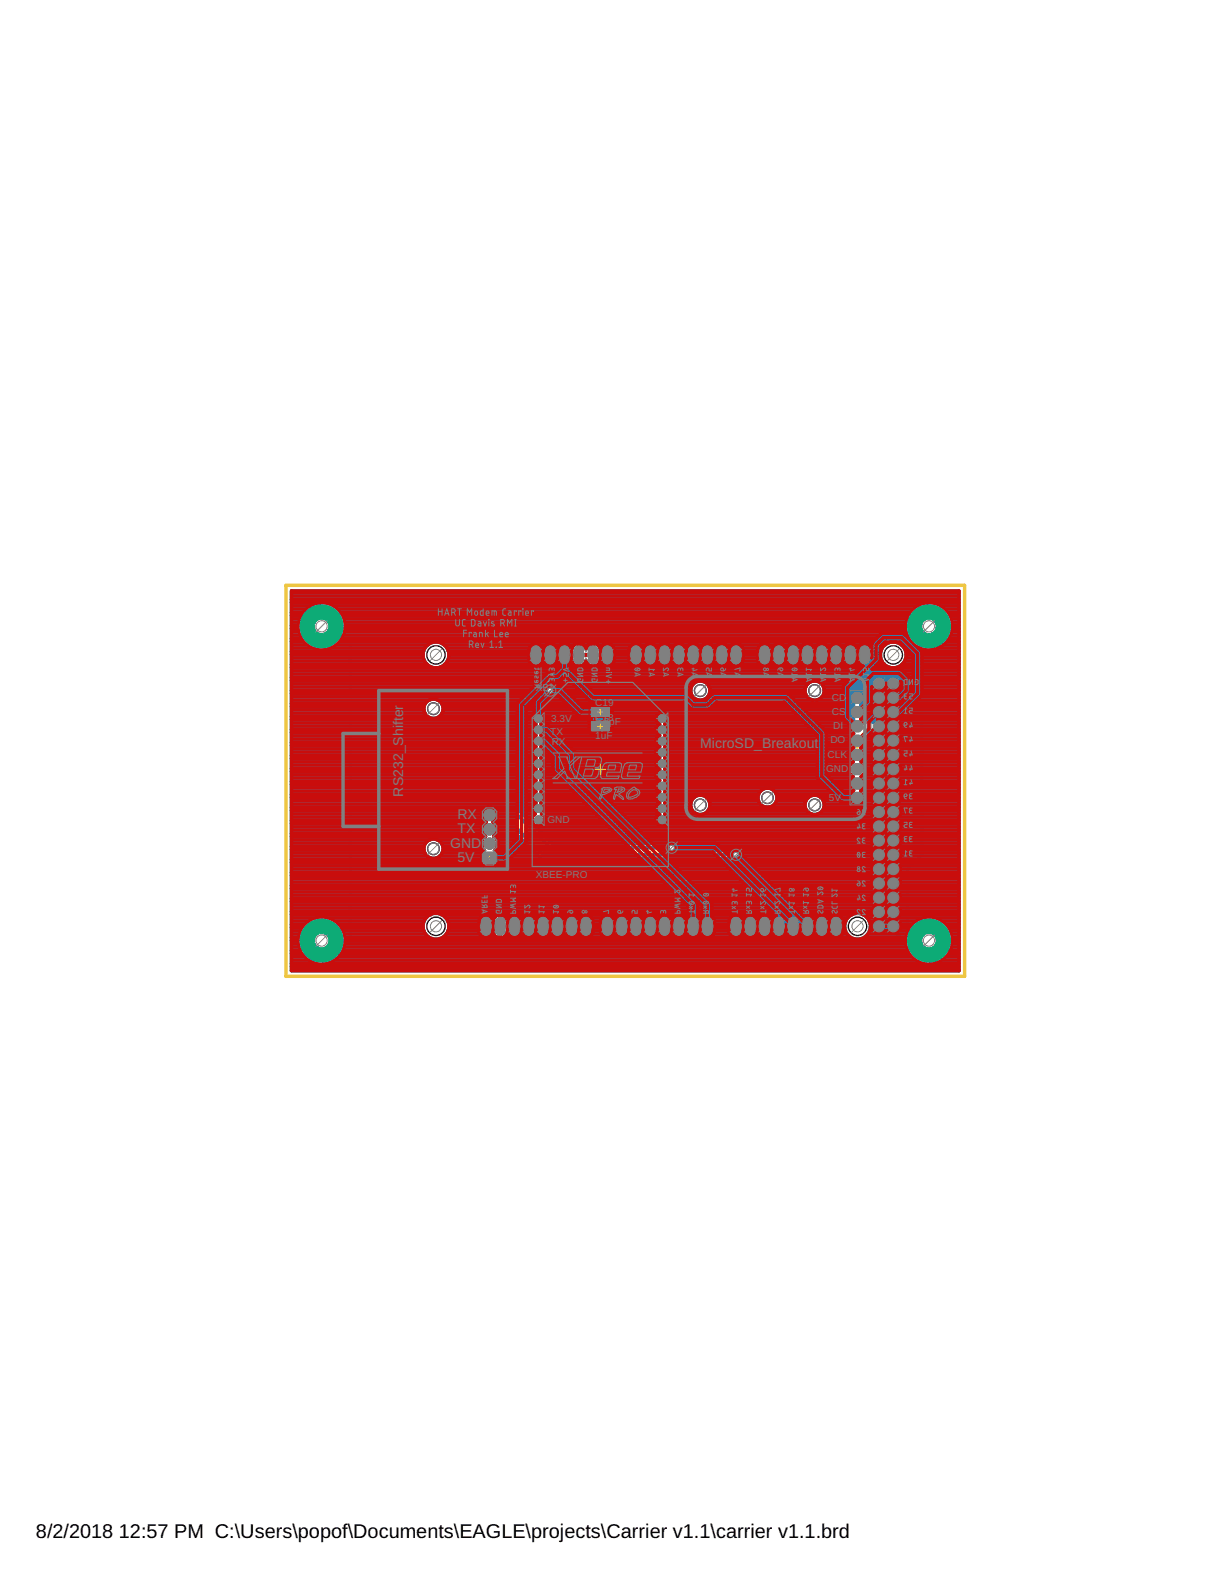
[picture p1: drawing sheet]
<svg xmlns="http://www.w3.org/2000/svg" width="216mm" height="279mm" viewBox="0 0 216 279" stroke-linecap="round" stroke-linejoin="round" font-family="sans-serif">
<defs><g id="words">
<g font-size="3.5">
<text x="6.4" y="273.4">8/2/2018</text>
<text x="21.1" y="273.4">12:57 PM C:\Users\popof\Documents\EAGLE\projects\Carrier v1.1\carrier v1.1.brd</text>
</g>
<g font-size="2.5" fill="#808080">
<text x="71.6" y="130.9" transform="rotate(-90 71.6 130.9)">h</text>
<text x="71.6" y="129.5" transform="rotate(-90 71.6 129.5)">i</text>
<text x="71.6" y="128.9" transform="rotate(-90 71.6 128.9)">f</text>
<text x="71.6" y="128.2" transform="rotate(-90 71.6 128.2)">t</text>
<text x="71.6" y="127.5" transform="rotate(-90 71.6 127.5)">e</text>
<text x="71.6" y="126.1" transform="rotate(-90 71.6 126.1)">r</text>
<text x="71.6" y="136.7" transform="rotate(-90 71.6 136.7)">3</text>
<text x="71.6" y="135.3" transform="rotate(-90 71.6 135.3)">2</text>
<text x="71.6" y="133.9" transform="rotate(-90 71.6 133.9)">_</text>
<text x="71.6" y="132.5" transform="rotate(-90 71.6 132.5)">S</text>
<text x="124.4" y="132.9">MicroSD_Breakout</text>
<text x="71.6" y="141.6" transform="rotate(-90 71.6 141.6)">R</text>
<text x="71.6" y="139.8" transform="rotate(-90 71.6 139.8)">S</text>
<text x="71.6" y="138.1" transform="rotate(-90 71.6 138.1)">2</text>
<text x="81.3" y="148.1">TX</text>
<text x="81.3" y="145.6">RX</text>
<text x="80" y="150.7">GND</text>
<text x="81.3" y="153.2">5V</text>
</g>
<g font-size="1.8" fill="#808080">
<text x="95.2" y="122.7">XB1</text>
<text x="105.8" y="125.5">C19</text>
<text x="147.8" y="124.5">CD</text>
<text x="97.8" y="130.6">TX</text>
<text x="97.9" y="128.3">3.3V</text>
<text x="105.8" y="128.1">C18</text>
<text x="105.8" y="131.4">1uF</text>
<text x="105.8" y="128.8">8.3pF</text>
<text x="147.8" y="127.1">CS</text>
<text x="148.1" y="129.6">DI</text>
<text x="98" y="132.4">RX</text>
<text x="146.8" y="137.2">GND</text>
<text x="147" y="134.7">CLK</text>
<text x="147.5" y="132.1">DO</text>
<text x="147.3" y="142.3">5V</text>
<text x="97.3" y="146.4">GND</text>
<text x="95.2" y="156">XBEE-PRO</text>
</g>
</g></defs>
<path d="M61.2 113.9h2M62.2 112.8v2.1" fill="none" stroke="#afd134" stroke-width=".18"/>
<g fill="none" stroke="#808080" stroke-width=".18">
<path d="M62.2 113.9h99.1v1.2l2.5 2.6v34.2l-2.5 2.6v10.1l-2.6 2.6h-96.5zM96.5 115.8l-.6-.7h-1.3l-.6 .7v1.2l.6 .7h1.3l.6-.7M96.5 117l.6 .7h1.3l.6-.7M96.5 115.8l.6-.7h1.3l.6 .7M96.5 115.8v1.2M99 117l.7 .7h1.2l.7-.7M99 115.8l.7-.7h1.2l.7 .7M99 115.8v1.2M101.6 117l.6 .7h1.3l.6-.7M101.6 115.8l.6-.7h1.3l.6 .7M101.6 115.8v1.2M104.1 117l.7 .7h1.2l.7-.7"/>
<path d="M104.1 115.8l.7-.7h1.2l.7 .7M104.1 115.8v1.2M106.7 115.8l.6-.7h1.3l.6 .7v1.2l-.6 .7h-1.3l-.6-.7M106.7 115.8v1.2M114.3 115.8l-.7-.7h-1.2l-.7 .7v1.2l.7 .7h1.2l.7-.7M114.3 117l.6 .7h1.3l.6-.7M114.3 115.8l.6-.7h1.3l.6 .7M114.3 115.8v1.2M116.8 117l.7 .7h1.2l.7-.7M116.8 115.8l.7-.7h1.2l.7 .7M116.8 115.8v1.2M119.4 117l.6 .7h1.3l.6-.7"/>
<path d="M119.4 115.8l.6-.7h1.3l.6 .7M119.4 115.8v1.2M121.9 117l.6 .7h1.3l.6-.7M121.9 115.8l.6-.7h1.3l.6 .7M121.9 115.8v1.2M124.4 117l.7 .7h1.2l.7-.7M124.4 115.8l.7-.7h1.2l.7 .7M124.4 115.8v1.2M127 117l.6 .7h1.3l.6-.7M127 115.8l.6-.7h1.3l.6 .7M127 115.8v1.2M129.5 115.8l.7-.7h1.2l.7 .7v1.2l-.7 .7h-1.2l-.7-.7"/>
<path d="M129.5 115.8v1.2M137.1 115.8l-.6-.7h-1.3l-.6 .7v1.2l.6 .7h1.3l.6-.7M137.1 117l.7 .7h1.2l.7-.7M137.1 115.8l.7-.7h1.2l.7 .7M137.1 115.8v1.2M139.7 117l.6 .7h1.3l.6-.7M139.7 115.8l.6-.7h1.3l.6 .7M139.7 115.8v1.2M142.2 117l.7 .7h1.2l.7-.7M142.2 115.8l.7-.7h1.2l.7 .7M142.2 115.8v1.2M144.8 117l.6 .7h1.3l.6-.7"/>
<path d="M144.8 115.8l.6-.7h1.3l.6 .7M144.8 115.8v1.2M147.3 117l.6 .7h1.3l.6-.7M147.3 115.8l.6-.7h1.3l.6 .7M147.3 115.8v1.2M149.8 117l.7 .7h1.2l.7-.7M149.8 115.8l.7-.7h1.2l.7 .7M149.8 115.8v1.2M152.4 117l.6 .7h1.3l.6-.7M152.4 115.8l.6-.7h1.3l.6 .7M152.4 115.8v1.2M155.6 122.7l-.7 .7v1.3l.7 .6"/>
<path d="M155.6 127.8l-.7 .7v1.2l.7 .7M155.6 132.9l-.7 .6v1.3l.7 .6M155.6 122.7l-.7-.6v-1.3l.7-.6h3.8l.6 .6v1.3l-.6 .6M155.6 138l-.7 .6v1.3l.7 .6M155.6 125.3l-.7 .6v1.3l.7 .6M155.6 130.4l-.7 .6v1.3l.7 .6M155.6 135.4l-.7 .7v1.3l.7 .6M155.6 138h3.8M155.6 135.4h3.8M155.6 132.9h3.8M155.6 130.4h3.8M155.6 127.8h3.8"/>
<path d="M155.6 125.3h3.8M155.6 122.7h3.8M159.4 127.8l.6 .7v1.2l-.6 .7M159.4 132.9l.6 .6v1.3l-.6 .6M159.4 122.7l.6 .7v1.3l-.6 .6M159.4 138l.6 .6v1.3l-.6 .6M159.4 135.4l.6 .7v1.3l-.6 .6M159.4 125.3l.6 .6v1.3l-.6 .6M159.4 130.4l.6 .6v1.3l-.6 .6M125.8 141.8h2.6M127.1 140.5v2.6M155.6 143.1l-.7 .6v1.3l.7 .6"/>
<path d="M155.6 150.7l-.7 .6v1.3l.7 .6M155.6 148.1l-.7 .7v1.2l.7 .7M155.6 153.2l-.7 .6v1.3l.7 .6M155.6 155.7l-.7 .7v1.2l.7 .7M155.6 140.5l-.7 .7v1.2l.7 .7M155.6 145.6l-.7 .6v1.3l.7 .6M155.6 158.3l-.7 .6v1.3l.7 .6M155.6 158.3h3.8M155.6 155.7h3.8M155.6 153.2h3.8M155.6 150.7h3.8M155.6 148.1h3.8"/>
<path d="M155.6 145.6h3.8M155.6 143.1h3.8M155.6 140.5h3.8M159.4 143.1l.6 .6v1.3l-.6 .6M159.4 150.7l.6 .6v1.3l-.6 .6M159.4 148.1l.6 .7v1.2l-.6 .7M159.4 153.2l.6 .6v1.3l-.6 .6M159.4 140.5l.6 .7v1.2l-.6 .7M159.4 145.6l.6 .6v1.3l-.6 .6M159.4 155.7l.6 .7v1.2l-.6 .7M159.4 158.3l.6 .6v1.3l-.6 .6M87.6 164l-.6-.6h-1.3l-.6 .6v1.3l.6 .6h1.3l.6-.6"/>
<path d="M87.6 165.3l.7 .6h1.2l.7-.6M87.6 164l.7-.6h1.2l.7 .6M87.6 164v1.3M90.2 165.3l.6 .6h1.3l.6-.6M90.2 164l.6-.6h1.3l.6 .6M90.2 164v1.3M92.7 164l.6-.6h1.3l.6 .6M92.7 165.3l.6 .6h1.3l.6-.6M92.7 164v1.3M95.2 165.3l.7 .6h1.2l.7-.6M95.2 164l.7-.6h1.2l.7 .6M95.2 164v1.3"/>
<path d="M97.8 164l.6-.6h1.3l.6 .6M97.8 165.3l.6 .6h1.3l.6-.6M97.8 164v1.3M100.3 164l.6-.6h1.3l.6 .6M100.3 165.3l.6 .6h1.3l.6-.6M100.3 164v1.3M102.8 164l.7-.6h1.3l.6 .6v1.3l-.6 .6h-1.3l-.7-.6M102.8 164v1.3M109.2 164l-.6-.6h-1.3l-.6 .6v1.3l.6 .6h1.3l.6-.6M109.2 164v1.3M109.2 164l.6-.6h1.3l.6 .6M109.2 165.3l.6 .6h1.3l.6-.6"/>
<path d="M111.7 164v1.3M111.7 164l.7-.6h1.2l.7 .6M111.7 165.3l.7 .6h1.2l.7-.6M114.3 164v1.3M114.3 164l.6-.6h1.3l.6 .6M114.3 165.3l.6 .6h1.3l.6-.6M116.8 164v1.3M116.8 164l.7-.6h1.2l.7 .6M116.8 165.3l.7 .6h1.2l.7-.6M119.4 164v1.3M119.4 164l.6-.6h1.3l.6 .6M119.4 165.3l.6 .6h1.3l.6-.6"/>
<path d="M121.9 164v1.3M121.9 164l.6-.6h1.3l.6 .6M121.9 165.3l.6 .6h1.3l.6-.6M124.4 164l.7-.6h1.2l.7 .6v1.3l-.7 .6h-1.2l-.7-.6M124.4 164v1.3M132.1 164v1.3M132.1 164l-.7-.6h-1.2l-.7 .6v1.3l.7 .6h1.2l.7-.6M132.1 164l.6-.6h1.3l.6 .6M132.1 165.3l.6 .6h1.3l.6-.6M134.6 164v1.3M134.6 164l.6-.6h1.3l.6 .6M134.6 165.3l.6 .6h1.3l.6-.6"/>
<path d="M137.1 164v1.3M137.1 164l.7-.6h1.2l.7 .6M137.1 165.3l.7 .6h1.2l.7-.6M139.7 164v1.3M139.7 164l.6-.6h1.3l.6 .6M139.7 165.3l.6 .6h1.3l.6-.6M142.2 164v1.3M142.2 164l.7-.6h1.2l.7 .6M142.2 165.3l.7 .6h1.2l.7-.6M144.8 164v1.3M144.8 164l.6-.6h1.3l.6 .6M144.8 165.3l.6 .6h1.3l.6-.6"/>
<path d="M147.3 164l.6-.6h1.3l.6 .6v1.3l-.6 .6h-1.3l-.6-.6M147.3 164v1.3M155.6 163.4h3.8M155.6 163.4l-.7 .6v1.3l.7 .6h3.8l.6-.6v-1.3l-.6-.6M155.6 160.8l-.7 .7v1.2l.7 .7M155.6 160.8h3.8M159.4 160.8l.6 .7v1.2l-.6 .7"/>
</g>
<g fill="#808080" stroke="#808080" stroke-width=".18">
<path d="M107.7 116.1h.5v.5h-.5z"/>
<path d="M105.1 116.1h.5v.5h-.5z"/>
<path d="M102.6 116.1h.5v.5h-.5z"/>
<path d="M100.1 116.1h.5v.5h-.5z"/>
<path d="M97.5 116.1h.5v.5h-.5z"/>
<path d="M95 116.1h.5v.5h-.5z"/>
<path d="M125.5 116.1h.5v.5h-.5z"/>
<path d="M122.9 116.1h.5v.5h-.5z"/>
<path d="M120.4 116.1h.5v.5h-.5z"/>
<path d="M117.8 116.1h.5v.5h-.5z"/>
<path d="M115.3 116.1h.5v.5h-.5z"/>
<path d="M112.8 116.1h.5v.5h-.5z"/>
<path d="M130.5 116.1h.5v.5h-.5z"/>
<path d="M128 116.1h.5v.5h-.5z"/>
<path d="M148.3 116.1h.5v.5h-.5z"/>
<path d="M145.8 116.1h.5v.5h-.5z"/>
<path d="M143.2 116.1h.5v.5h-.5z"/>
<path d="M140.7 116.1h.5v.5h-.5z"/>
<path d="M138.2 116.1h.5v.5h-.5z"/>
<path d="M135.6 116.1h.5v.5h-.5z"/>
<path d="M153.4 116.1h.5v.5h-.5z"/>
<path d="M150.9 116.1h.5v.5h-.5z"/>
<path d="M135.6 164.4h.5v.5h-.5z"/>
<path d="M138.2 164.4h.5v.5h-.5z"/>
<path d="M140.7 164.4h.5v.5h-.5z"/>
<path d="M143.2 164.4h.5v.5h-.5z"/>
<path d="M145.8 164.4h.5v.5h-.5z"/>
<path d="M148.3 164.4h.5v.5h-.5z"/>
<path d="M130.5 164.4h.5v.5h-.5z"/>
<path d="M133.1 164.4h.5v.5h-.5z"/>
<path d="M112.8 164.4h.5v.5h-.5z"/>
<path d="M115.3 164.4h.5v.5h-.5z"/>
<path d="M117.8 164.4h.5v.5h-.5z"/>
<path d="M120.4 164.4h.5v.5h-.5z"/>
<path d="M122.9 164.4h.5v.5h-.5z"/>
<path d="M125.5 164.4h.5v.5h-.5z"/>
<path d="M107.7 164.4h.5v.5h-.5z"/>
<path d="M110.2 164.4h.5v.5h-.5z"/>
<path d="M91.2 164.4h.5v.5h-.5z"/>
<path d="M93.7 164.4h.5v.5h-.5z"/>
<path d="M96.2 164.4h.6v.5h-.6z"/>
<path d="M98.8 164.4h.5v.5h-.5z"/>
<path d="M101.3 164.4h.5v.5h-.5z"/>
<path d="M103.9 164.4h.5v.5h-.5z"/>
<path d="M86.1 164.4h.5v.5h-.5z"/>
<path d="M88.6 164.4h.6v.5h-.6z"/>
<path d="M155.9 164.4h.5v.5h-.5z"/>
<path d="M158.5 164.4h.5v.5h-.5z"/>
<path d="M158.5 161.8h.5v.5h-.5z"/>
<path d="M155.9 161.8h.5v.5h-.5z"/>
<path d="M158.5 159.3h.5v.5h-.5z"/>
<path d="M155.9 159.3h.5v.5h-.5z"/>
<path d="M158.5 156.8h.5v.5h-.5z"/>
<path d="M158.5 154.2h.5v.5h-.5z"/>
<path d="M158.5 151.7h.5v.5h-.5z"/>
<path d="M155.9 156.8h.5v.5h-.5z"/>
<path d="M155.9 154.2h.5v.5h-.5z"/>
<path d="M155.9 151.7h.5v.5h-.5z"/>
<path d="M158.5 149.1h.5v.5h-.5z"/>
<path d="M155.9 149.1h.5v.5h-.5z"/>
<path d="M158.5 146.6h.5v.5h-.5z"/>
<path d="M155.9 146.6h.5v.5h-.5z"/>
<path d="M158.5 144.1h.5v.5h-.5z"/>
<path d="M155.9 144.1h.5v.5h-.5z"/>
<path d="M158.5 141.5h.5v.5h-.5z"/>
<path d="M155.9 141.5h.5v.5h-.5z"/>
<path d="M158.5 139h.5v.5h-.5z"/>
<path d="M155.9 139h.5v.5h-.5z"/>
<path d="M158.5 136.5h.5v.5h-.5z"/>
<path d="M155.9 136.5h.5v.5h-.5z"/>
<path d="M158.5 133.9h.5v.5h-.5z"/>
<path d="M155.9 133.9h.5v.5h-.5z"/>
<path d="M158.5 131.4h.5v.5h-.5z"/>
<path d="M155.9 131.4h.5v.5h-.5z"/>
<path d="M158.5 128.8h.5v.5h-.5z"/>
<path d="M155.9 128.8h.5v.5h-.5z"/>
<path d="M158.5 126.3h.5v.5h-.5z"/>
<path d="M155.9 126.3h.5v.5h-.5z"/>
<path d="M158.5 123.8h.5v.5h-.5z"/>
<path d="M155.9 123.8h.5v.5h-.5z"/>
<path d="M158.5 121.2h.5v.5h-.5z"/>
<path d="M155.9 121.2h.5v.5h-.5z"/>
<path d="M94.6 115.1a.83 .83 0 0 1 .8-.3 .83 .83 0 0 1 .7 .7v1.8a.83 .83 0 0 1-.9 .7 .83 .83 0 0 1-.8-.7v-1.8z"/>
<path d="M97.1 115.1a.83 .83 0 0 1 .9-.3 .83 .83 0 0 1 .6 .7v1.8a.83 .83 0 0 1-.8 .7 .83 .83 0 0 1-.9-.7v-1.8z"/>
<path d="M99.7 115.1a.83 .83 0 0 1 .8-.3 .83 .83 0 0 1 .6 .7v1.8a.83 .83 0 0 1-.8 .7 .83 .83 0 0 1-.8-.7v-1.8z"/>
<path d="M102.2 115.1a.83 .83 0 0 1 .9-.3 .83 .83 0 0 1 .6 .7v1.8a.83 .83 0 0 1-.9 .7 .83 .83 0 0 1-.8-.7v-1.8z"/>
<path d="M104.7 115.1a.83 .83 0 0 1 .9-.3 .83 .83 0 0 1 .6 .7v1.8a.83 .83 0 0 1-.8 .7 .83 .83 0 0 1-.8-.7v-1.8z"/>
<path d="M107.3 115.1a.83 .83 0 0 1 .8-.3 .83 .83 0 0 1 .7 .7v1.8a.83 .83 0 0 1-.9 .7 .83 .83 0 0 1-.8-.7v-1.8z"/>
<path d="M112.4 115.1a.83 .83 0 0 1 .8-.3 .83 .83 0 0 1 .6 .7v1.8a.83 .83 0 0 1-.8 .7 .83 .83 0 0 1-.8-.7v-1.8z"/>
<path d="M114.9 115.1a.83 .83 0 0 1 .9-.3 .83 .83 0 0 1 .6 .7v1.8a.83 .83 0 0 1-.9 .7 .83 .83 0 0 1-.8-.7v-1.8z"/>
<path d="M117.4 115.1a.83 .83 0 0 1 .9-.3 .83 .83 0 0 1 .6 .7v1.8a.83 .83 0 0 1-.8 .7 .83 .83 0 0 1-.8-.7v-1.8z"/>
<path d="M120 115.1a.83 .83 0 0 1 .8-.3 .83 .83 0 0 1 .7 .7v1.8a.83 .83 0 0 1-.9 .7 .83 .83 0 0 1-.8-.7v-1.8z"/>
<path d="M122.5 115.1a.83 .83 0 0 1 .9-.3 .83 .83 0 0 1 .6 .7v1.8a.83 .83 0 0 1-.8 .7 .83 .83 0 0 1-.9-.7v-1.8z"/>
<path d="M125.1 115.1a.83 .83 0 0 1 .8-.3 .83 .83 0 0 1 .6 .7v1.8a.83 .83 0 0 1-.8 .7 .83 .83 0 0 1-.8-.7v-1.8z"/>
<path d="M127.6 115.1a.83 .83 0 0 1 .9-.3 .83 .83 0 0 1 .6 .7v1.8a.83 .83 0 0 1-.9 .7 .83 .83 0 0 1-.8-.7v-1.8z"/>
<path d="M130.3 115a.84 .84 0 0 1 1.3 .5v1.8a.83 .83 0 0 1-.8 .7 .83 .83 0 0 1-.8-.7v-1.8z"/>
<path d="M135.4 115a.84 .84 0 0 1 1.3 .5v1.8a.83 .83 0 0 1-.8 .7 .83 .83 0 0 1-.9-.7v-1.8z"/>
<path d="M137.9 115a.84 .84 0 0 1 1.3 .5v1.8a.83 .83 0 0 1-.8 .7 .83 .83 0 0 1-.8-.7v-1.8z"/>
<path d="M140.4 115a.84 .84 0 0 1 1.4 .5v1.8a.83 .83 0 0 1-.9 .7 .83 .83 0 0 1-.8-.7v-1.8z"/>
<path d="M143 115a.84 .84 0 0 1 1.3 .5v1.8a.83 .83 0 0 1-.8 .7 .83 .83 0 0 1-.8-.7v-1.8z"/>
<path d="M145.5 115a.84 .84 0 0 1 1.4 .5v1.8a.83 .83 0 0 1-.9 .7 .83 .83 0 0 1-.8-.7v-1.8z"/>
<path d="M148.1 115a.84 .84 0 0 1 1.3 .5v1.8a.83 .83 0 0 1-.8 .7 .83 .83 0 0 1-.9-.7v-1.8z"/>
<path d="M150.6 115a.84 .84 0 0 1 1.3 .5v1.8a.83 .83 0 0 1-.8 .7 .83 .83 0 0 1-.8-.7v-1.8z"/>
<path d="M153 115.1a.83 .83 0 0 1 .9-.3 .83 .83 0 0 1 .6 .7v1.8a.83 .83 0 0 1-.9 .7 .83 .83 0 0 1-.8-.7v-1.8z"/>
<path d="M147.9 163.4a.83 .83 0 0 1 .9-.3 .83 .83 0 0 1 .6 .7v1.7a.83 .83 0 0 1-.8 .7 .83 .83 0 0 1-.9-.7v-1.7z"/>
<path d="M145.4 163.4a.83 .83 0 0 1 .8-.3 .83 .83 0 0 1 .7 .7v1.7a.83 .83 0 0 1-.9 .7 .83 .83 0 0 1-.8-.7v-1.7z"/>
<path d="M142.8 163.4a.83 .83 0 0 1 .9-.3 .83 .83 0 0 1 .6 .7v1.7a.83 .83 0 0 1-.8 .7 .83 .83 0 0 1-.8-.7v-1.7z"/>
<path d="M140.3 163.4a.83 .83 0 0 1 .9-.3 .83 .83 0 0 1 .6 .7v1.7a.83 .83 0 0 1-.9 .7 .83 .83 0 0 1-.8-.7v-1.7z"/>
<path d="M137.8 163.4a.83 .83 0 0 1 .8-.3 .83 .83 0 0 1 .6 .7v1.7a.83 .83 0 0 1-.8 .7 .83 .83 0 0 1-.8-.7v-1.7z"/>
<path d="M135.2 163.4a.83 .83 0 0 1 .9-.3 .83 .83 0 0 1 .6 .7v1.7a.83 .83 0 0 1-.8 .7 .83 .83 0 0 1-.9-.7v-1.7z"/>
<path d="M132.7 163.4a.83 .83 0 0 1 .8-.3 .83 .83 0 0 1 .7 .7v1.7a.83 .83 0 0 1-.9 .7 .83 .83 0 0 1-.8-.7v-1.7z"/>
<path d="M130.1 163.4a.83 .83 0 0 1 .9-.3 .83 .83 0 0 1 .6 .7v1.7a.83 .83 0 0 1-.8 .7 .83 .83 0 0 1-.8-.7v-1.7z"/>
<path d="M125.1 163.4a.83 .83 0 0 1 .8-.3 .83 .83 0 0 1 .6 .7v1.7a.83 .83 0 0 1-.8 .7 .83 .83 0 0 1-.8-.7v-1.7z"/>
<path d="M122.5 163.4a.83 .83 0 0 1 .9-.3 .83 .83 0 0 1 .6 .7v1.7a.83 .83 0 0 1-.8 .7 .83 .83 0 0 1-.9-.7v-1.7z"/>
<path d="M120 163.4a.83 .83 0 0 1 .8-.3 .83 .83 0 0 1 .7 .7v1.7a.83 .83 0 0 1-.9 .7 .83 .83 0 0 1-.8-.7v-1.7z"/>
<path d="M117.4 163.4a.83 .83 0 0 1 .9-.3 .83 .83 0 0 1 .6 .7v1.7a.83 .83 0 0 1-.8 .7 .83 .83 0 0 1-.8-.7v-1.7z"/>
<path d="M114.9 163.4a.83 .83 0 0 1 .9-.3 .83 .83 0 0 1 .6 .7v1.7a.83 .83 0 0 1-.9 .7 .83 .83 0 0 1-.8-.7v-1.7z"/>
<path d="M112.4 163.4a.83 .83 0 0 1 .8-.3 .83 .83 0 0 1 .6 .7v1.7a.83 .83 0 0 1-.8 .7 .83 .83 0 0 1-.8-.7v-1.7z"/>
<path d="M109.8 163.4a.83 .83 0 0 1 .9-.3 .83 .83 0 0 1 .6 .7v1.7a.83 .83 0 0 1-.8 .7 .83 .83 0 0 1-.9-.7v-1.7z"/>
<path d="M107.3 163.4a.83 .83 0 0 1 .8-.3 .83 .83 0 0 1 .7 .7v1.7a.83 .83 0 0 1-.9 .7 .83 .83 0 0 1-.8-.7v-1.7z"/>
<path d="M103.5 163.4a.83 .83 0 0 1 .8-.3 .83 .83 0 0 1 .6 .7v1.7a.83 .83 0 0 1-.8 .7 .83 .83 0 0 1-.8-.7v-1.7z"/>
<path d="M100.9 163.4a.83 .83 0 0 1 .9-.3 .83 .83 0 0 1 .6 .7v1.7a.83 .83 0 0 1-.8 .7 .83 .83 0 0 1-.8-.7v-1.7z"/>
<path d="M98.4 163.4a.83 .83 0 0 1 .9-.3 .83 .83 0 0 1 .6 .7v1.7a.83 .83 0 0 1-.9 .7 .83 .83 0 0 1-.8-.7v-1.7z"/>
<path d="M95.8 163.4a.83 .83 0 0 1 .9-.3 .83 .83 0 0 1 .6 .7v1.7a.83 .83 0 0 1-.8 .7 .83 .83 0 0 1-.8-.7v-1.7z"/>
<path d="M93.3 163.4a.83 .83 0 0 1 .9-.3 .83 .83 0 0 1 .6 .7v1.7a.83 .83 0 0 1-.8 .7 .83 .83 0 0 1-.9-.7v-1.7z"/>
<path d="M90.8 163.4a.83 .83 0 0 1 .8-.3 .83 .83 0 0 1 .6 .7v1.7a.83 .83 0 0 1-.8 .7 .83 .83 0 0 1-.8-.7v-1.7z"/>
<path d="M88.2 163.4a.83 .83 0 0 1 .9-.3 .83 .83 0 0 1 .6 .7v1.7a.83 .83 0 0 1-.8 .7 .83 .83 0 0 1-.8-.7v-1.7z"/>
<path d="M85.7 163.4a.83 .83 0 0 1 .9-.3 .83 .83 0 0 1 .6 .7v1.7a.83 .83 0 0 1-.8 .7 .83 .83 0 0 1-.9-.7v-1.7z"/>
<path d="M86 151.5h2v2h-2z"/>
<circle cx="156.2" cy="164.6" r=".89"/>
<circle cx="158.7" cy="164.6" r=".89"/>
<circle cx="156.2" cy="162.1" r=".89"/>
<circle cx="158.7" cy="162.1" r=".89"/>
<circle cx="156.2" cy="159.6" r=".89"/>
<circle cx="158.7" cy="159.6" r=".89"/>
<circle cx="156.2" cy="157" r=".89"/>
<circle cx="158.7" cy="157" r=".89"/>
<circle cx="156.2" cy="154.5" r=".89"/>
<circle cx="158.7" cy="154.5" r=".89"/>
<circle cx="156.2" cy="151.9" r=".89"/>
<circle cx="158.7" cy="151.9" r=".89"/>
<circle cx="156.2" cy="149.4" r=".89"/>
<circle cx="158.7" cy="149.4" r=".89"/>
<circle cx="156.2" cy="146.9" r=".89"/>
<circle cx="158.7" cy="146.9" r=".89"/>
<circle cx="156.2" cy="144.3" r=".89"/>
<circle cx="158.7" cy="144.3" r=".89"/>
<circle cx="156.2" cy="141.8" r=".89"/>
<circle cx="158.7" cy="141.8" r=".89"/>
<circle cx="156.2" cy="139.3" r=".89"/>
<circle cx="158.7" cy="139.3" r=".89"/>
<circle cx="156.2" cy="136.7" r=".89"/>
<circle cx="158.7" cy="136.7" r=".89"/>
<circle cx="156.2" cy="134.2" r=".89"/>
<circle cx="158.7" cy="134.2" r=".89"/>
<circle cx="156.2" cy="131.6" r=".89"/>
<circle cx="158.7" cy="131.6" r=".89"/>
<circle cx="156.2" cy="129.1" r=".89"/>
<circle cx="158.7" cy="129.1" r=".89"/>
<circle cx="156.2" cy="126.6" r=".89"/>
<circle cx="158.7" cy="126.6" r=".89"/>
<circle cx="156.2" cy="124" r=".89"/>
<circle cx="158.7" cy="124" r=".89"/>
<circle cx="156.2" cy="121.5" r=".89"/>
<circle cx="158.7" cy="121.5" r=".89"/>
<circle cx="152.3" cy="141.8" r="1.03"/>
<circle cx="152.3" cy="139.3" r="1.03"/>
<circle cx="152.3" cy="136.7" r="1.03"/>
<circle cx="152.3" cy="134.2" r="1.03"/>
<circle cx="152.3" cy="131.6" r="1.03"/>
<circle cx="152.3" cy="129.1" r="1.03"/>
<circle cx="152.3" cy="126.6" r="1.03"/>
<circle cx="152.3" cy="124" r="1.03"/>
</g>
<path d="M62.2 113.9h99.1v1.2l2.5 2.6v34.2l-2.5 2.6v10.1l-2.6 2.6h-96.5z" fill="none" stroke="#808080" stroke-width=".61"/>
<g fill="#808080" stroke="#808080" stroke-width=".18">
<circle cx="77" cy="150.9" r="1.08"/>
<circle cx="77" cy="126" r="1.08"/>
<circle cx="124.4" cy="122.7" r="1.08"/>
<circle cx="124.4" cy="143.1" r="1.08"/>
<circle cx="144.8" cy="122.7" r="1.08"/>
<circle cx="144.8" cy="143.1" r="1.08"/>
<circle cx="77.5" cy="164.6" r="1.67"/>
<circle cx="77.5" cy="116.4" r="1.67"/>
<circle cx="152.4" cy="164.6" r="1.67"/>
<circle cx="158.7" cy="116.4" r="1.67"/>
<circle cx="136.4" cy="141.8" r="1.06"/>
<circle cx="95.7" cy="127.7" r=".7"/>
<circle cx="95.7" cy="129.7" r=".7"/>
<circle cx="95.7" cy="131.7" r=".7"/>
<circle cx="95.7" cy="133.7" r=".7"/>
<circle cx="95.7" cy="135.7" r=".7"/>
<circle cx="95.7" cy="137.7" r=".7"/>
<circle cx="95.7" cy="139.7" r=".7"/>
<circle cx="95.7" cy="141.7" r=".7"/>
<circle cx="95.7" cy="143.7" r=".7"/>
<circle cx="95.7" cy="145.7" r=".7"/>
<circle cx="117.7" cy="145.7" r=".7"/>
<circle cx="117.7" cy="143.7" r=".7"/>
<circle cx="117.7" cy="141.7" r=".7"/>
<circle cx="117.7" cy="139.7" r=".7"/>
<circle cx="117.7" cy="137.7" r=".7"/>
<circle cx="117.7" cy="135.7" r=".7"/>
<circle cx="117.7" cy="133.7" r=".7"/>
<circle cx="117.7" cy="131.7" r=".7"/>
<circle cx="117.7" cy="129.7" r=".7"/>
<circle cx="117.7" cy="127.7" r=".7"/>
<circle cx="87" cy="149.9" r=".99"/>
<circle cx="87" cy="147.4" r=".99"/>
<circle cx="87" cy="144.9" r=".99"/>
<circle cx="165.1" cy="167.2" r="2.12"/>
<circle cx="165.1" cy="111.3" r="2.12"/>
<circle cx="57.1" cy="111.3" r="2.12"/>
<circle cx="57.1" cy="167.2" r="2.12"/>
<circle cx="130.8" cy="151.9" r=".44"/>
<circle cx="119.4" cy="150.7" r=".44"/>
<circle cx="97.8" cy="122.7" r=".44"/>
</g>
<g fill="#0696d7" stroke="#0696d7" stroke-width=".18">
<path d="M162.2 164.7a3.8 3.8 0 0 1 6.1 .4 3.8 3.8 0 0 1-2.2 5.7 3.8 3.8 0 0 1-4.8-3.6h2.5a1.26 1.26 0 0 1 1.8-1.2 1.26 1.26 0 0 1 .2 2.2 1.26 1.26 0 0 1-2-.8v-.2h-2.5a3.7 3.7 0 0 1 .9-2.5z" fill-rule="evenodd"/>
<path d="M162.2 108.8a3.8 3.8 0 0 1 6.1 .5 3.8 3.8 0 0 1-2.2 5.7 3.8 3.8 0 0 1-4.8-3.7h2.5a1.26 1.26 0 0 1 1.8-1.1 1.26 1.26 0 0 1 .2 2.1 1.26 1.26 0 0 1-2-.8v-.2h-2.5a3.7 3.7 0 0 1 .9-2.5z" fill-rule="evenodd"/>
<path d="M54.3 108.8a3.8 3.8 0 0 1 6 .5 3.8 3.8 0 0 1-2.1 5.7 3.8 3.8 0 0 1-4.9-3.7h2.6a1.27 1.27 0 0 1 1.8-1.1 1.27 1.27 0 0 1 .2 2.1 1.27 1.27 0 0 1-2-.8v-.2h-2.6a3.7 3.7 0 0 1 1-2.5z" fill-rule="evenodd"/>
<path d="M54.3 164.7a3.8 3.8 0 0 1 6 .4 3.8 3.8 0 0 1-2.1 5.7 3.8 3.8 0 0 1-4.9-3.6h2.6a1.27 1.27 0 0 1 1.8-1.2 1.27 1.27 0 0 1 .2 2.2 1.27 1.27 0 0 1-2-.8v-.2h-2.6a3.7 3.7 0 0 1 1-2.5z" fill-rule="evenodd"/>
<path d="M162.2 164.7a3.8 3.8 0 0 1 6.1 .4 3.8 3.8 0 0 1-2.2 5.7 3.8 3.8 0 0 1-4.8-3.6h2.5a1.26 1.26 0 0 1 1.8-1.2 1.26 1.26 0 0 1 .2 2.2 1.26 1.26 0 0 1-2-.8v-.2h-2.5a3.7 3.7 0 0 1 .9-2.5z" fill-rule="evenodd"/>
<path d="M162.2 108.8a3.8 3.8 0 0 1 6.1 .5 3.8 3.8 0 0 1-2.2 5.7 3.8 3.8 0 0 1-4.8-3.7h2.5a1.26 1.26 0 0 1 1.8-1.1 1.26 1.26 0 0 1 .2 2.1 1.26 1.26 0 0 1-2-.8v-.2h-2.5a3.7 3.7 0 0 1 .9-2.5z" fill-rule="evenodd"/>
<path d="M54.3 108.8a3.8 3.8 0 0 1 6 .5 3.8 3.8 0 0 1-2.1 5.7 3.8 3.8 0 0 1-4.9-3.7h2.6a1.27 1.27 0 0 1 1.8-1.1 1.27 1.27 0 0 1 .2 2.1 1.27 1.27 0 0 1-2-.8v-.2h-2.6a3.7 3.7 0 0 1 1-2.5z" fill-rule="evenodd"/>
<path d="M54.3 164.7a3.8 3.8 0 0 1 6 .4 3.8 3.8 0 0 1-2.1 5.7 3.8 3.8 0 0 1-4.9-3.6h2.6a1.27 1.27 0 0 1 1.8-1.2 1.27 1.27 0 0 1 .2 2.2 1.27 1.27 0 0 1-2-.8v-.2h-2.6a3.7 3.7 0 0 1 1-2.5z" fill-rule="evenodd"/>
</g>
<g fill="none" stroke="#0696d7" stroke-width=".61">
<path d="M51.8 105h118.6v67.5h-118.6zM51.8 119.8h45.2M51.8 119.2h45.2M51.8 118.7h25.1M51.8 118.1h24.1M51.8 117.5h23.6M51.8 116.9h23.4M51.8 116.3h23.4M51.8 115.8h23.4M51.8 115.2h4.1M51.8 114.6h3M51.8 114h2.3"/>
<path d="M51.8 113.5h1.9M51.8 112.9h1.6M51.8 112.3h1.4M51.8 111.7h1.3M51.8 111.1h1.3M51.8 110.6h1.3M51.8 110h1.5M51.8 109.4h1.7M51.8 108.8h2.1M51.8 108.2h2.7M51.8 107.7h3.5M51.8 107.1h118.6"/>
<path d="M51.8 106.5h118.6M51.8 105.9h118.6M51.8 105.4h118.6M53.4 109.5l.1 .1M53.4 109.5l-.3 1.2v1.2l.3 1.2M53.4 113.1h.1M53.4 113.1l.7 1M54.1 114.1h.1M54.1 108.5h.1M54.1 108.5l-.7 1M54.1 114.1l1 .8M55.1 107.8h.1"/>
<path d="M55.1 107.8l-1 .7M55.1 114.9h.1M55.1 114.9l1.1 .4M56.2 115.3l.1 .1M56.2 115.3l1.2 .1M57.4 107.2l1.3 .3M57.4 107.2l.1 .1M57.4 107.2l-1.2 .1-1.1 .5M57.4 115.4h.1M58.5 115.2h17M58.7 107.5l1 .6M58.7 107.5h.1"/>
<path d="M58.7 115.1l-1.3 .3M58.7 115.1v.1M59 107.7h104.2M59.6 114.6h16.4M59.7 108.1l.9 .9M59.7 108.1h.1M59.7 114.5l-1 .6M59.7 114.5v.1M59.9 108.2h102.5M60.2 114h101.8M60.4 108.8h101.4M60.6 109l.5 1.1"/>
<path d="M60.6 109h.1M60.6 113.6l-.9 .9M60.6 113.6v.1M60.6 113.5h101M60.7 109.4h100.8M60.9 112.9h100.4M61 110h100.2M61.1 112.5v.1M61.1 110.1l.2 1.2-.2 1.2M61.1 110.1h.1M61.1 112.5l-.5 1.1M61.1 112.3h100"/>
<path d="M61.2 110.6h99.9M61.2 111.7h99.8M61.2 111.1h99.8M78 118.7h19M78.9 114.6h15.7M79 118.1h15.4M79.4 115.2h14.7M79.5 117.5h14.6M79.7 115.8h14.3M79.7 116.9h14.3M79.8 116.3h14.2M94.6 114.6l-.6 .8v2a1.24 1.24 0 0 0 1.2 1 1.24 1.24 0 0 0 1.3-1v-2l-.6-.8"/>
<path d="M94.6 114.6l.4-.2 .9 .2M95.9 114.6h1.2M96.1 118.1h.9M96.4 115.2h.2M96.4 117.5h.2M96.5 116.9h.1M96.5 116.3h.1M96.5 115.8h.1M97.1 114.6l.4-.2 1 .2M97.1 114.6l-.5 .8v2l.4 .7v4.3a.85 .85 0 0 0 .8 1.2 .85 .85 0 0 0 .7-1.2v-4.3l.5-.7v-2l-.5-.8M97.8 116.4v6.3M98.5 114.6h1.1"/>
<path d="M98.5 119.8h71.9M98.5 119.2h71.9M98.5 118.7h59.7M98.6 118.1h.9M98.9 115.2h.3M99 117.5h.1M99 116.9h.1M99 116.3h.1M99 115.8h.1M99.6 114.6a1.26 1.26 0 0 1 1.9 .8v2a1.24 1.24 0 0 1-1.2 1 1.24 1.24 0 0 1-1.2-1v-2zM101 114.6h1M101.1 118.1h.8"/>
<path d="M101.5 115.2h.1M101.5 117.5h.1M101.5 116.4h5.2M101.5 115.5a1.32 1.32 0 0 1 1.2-1.2 1.32 1.32 0 0 1 1.4 1 1.33 1.33 0 0 1 1.4-1 1.33 1.33 0 0 1 1.2 1.2M101.5 117.3a1.31 1.31 0 0 0 1.2 1.2 1.31 1.31 0 0 0 1.4-1 1.33 1.33 0 0 0 1.4 1 1.33 1.33 0 0 0 1.2-1.2M101.5 116.9h.1M101.5 116.3l.1 .1M101.5 115.8h.1M102.8 116.4h.1M102.8 114.3v4.2M102.8 118.1h.1M102.8 117.5h.1"/>
<path d="M102.8 116.9h.1M102.8 116.3l.1 .1M102.8 115.8h.1M102.8 115.2h.1M102.8 114.6h.1M103.7 114.6h.9M103.8 118.1h.6M104.1 115.2h.1M105.4 116.4h.1M105.4 114.3v4.2M105.4 116.3v.1M105.4 118.1h.1"/>
<path d="M105.4 117.5h.1M105.4 116.9h.1M105.4 115.8h.1M105.4 115.2h.1M105.4 114.6h.1M106.2 114.6h1M106.3 118.1h.8M106.6 115.2h.2M106.7 117.5h.1M106.7 116.9h.1M106.7 116.3v.1M106.7 115.8h.1"/>
<path d="M107.3 114.6l-.4 .4-.2 .4v2a1.24 1.24 0 0 0 1.2 1 1.24 1.24 0 0 0 1.3-1v-2l-.6-.8M107.3 114.6l.4-.2 .9 .2M108.6 114.6h3.7M108.7 118.1h3.5M109.1 115.2h2.8M109.1 117.5h2.7M109.2 116.9h2.6M109.2 116.3h2.6M109.2 115.8h2.6M112 115a1.25 1.25 0 0 1 1.3-.6 1.25 1.25 0 0 1 .9 1v2a1.24 1.24 0 0 1-1.2 1 1.24 1.24 0 0 1-1.2-1v-2zM113.7 114.6h1.2M113.8 118.1h.9"/>
<path d="M114.2 115.2h.2M114.2 117.5h.2M114.2 116.9h.1M114.2 116.3h.1M114.2 115.8h.1M114.5 115a1.25 1.25 0 0 1 1.3-.6 1.25 1.25 0 0 1 1 1v2a1.24 1.24 0 0 1-1.2 1 1.24 1.24 0 0 1-1.3-1v-2zM116.2 114.6h1.2M116.4 118.1h.9M116.7 115.2h.3M116.7 117.5h.2M116.8 116.9h.1M116.8 116.3h.1"/>
<path d="M116.8 115.8h.1M117.4 114.6l.5-.2 .9 .2M117.4 114.6l-.3 .4-.2 .4v2a1.24 1.24 0 0 0 1.2 1 1.24 1.24 0 0 0 1.2-1v-2l-.5-.8M118.8 114.6h1.1M118.9 118.1h.9M119.2 115.2h.3M119.3 117.5h.1M119.3 116.9h.1M119.3 116.3h.1M119.3 115.8h.1M120 114.6l.4-.2 .9 .2M120 114.6l-.4 .4-.2 .4v2a1.24 1.24 0 0 0 1.2 1 1.24 1.24 0 0 0 1.3-1v-2l-.6-.8"/>
<path d="M121.3 114.6h1.2M121.4 118.1h1M121.8 115.2h.2M121.8 117.5h.2M121.9 116.9h.1M121.9 116.3h.1M121.9 115.8h.1M122.5 114.6l.4-.2 1 .2M122.5 114.6l-.4 .4-.1 .4v2a1.24 1.24 0 0 0 1.2 1 1.24 1.24 0 0 0 1.2-1v-2l-.5-.8M123.9 114.6h1.1M124 118.1h.9M124.3 115.2h.3"/>
<path d="M124.4 117.5h.1M124.4 116.9h.1M124.4 116.3h.1M124.4 115.8h.1M125 114.6l.5-.2 .9 .2M125 114.6l-.5 .8v2a1.25 1.25 0 0 0 1.2 1 1.25 1.25 0 0 0 1.2-1v-2l-.5-.8M126.4 114.6h1.2M126.5 118.1h.9M126.9 115.2h.2M126.9 117.5h.2M126.9 116.9h.1M126.9 116.3h.1"/>
<path d="M126.9 115.8h.1M127.6 114.6l.4-.2 .9 .2M127.6 114.6l-.6 .8v2a1.25 1.25 0 0 0 1.2 1 1.25 1.25 0 0 0 1.3-1v-2l-.6-.8M128.9 114.6h1.2M129.1 118.1h.9M129.4 115.2h.2M129.4 117.5h.2M129.5 116.9h.1M129.5 116.3h.1M129.5 115.8h.1M130.1 114.6l.5-.2 .9 .2M130.1 114.6l-.5 .8v2a1.25 1.25 0 0 0 1.2 1 1.25 1.25 0 0 0 1.2-1v-2l-.5-.8"/>
<path d="M131.5 114.6h3.7M131.6 118.1h3.5M131.9 115.2h2.8M132 117.5h2.7M132 116.9h2.6M132 116.3h2.6M132 115.8h2.6M135.2 114.6l.4-.2 1 .2M135.2 114.6l-.6 .8v2a1.25 1.25 0 0 0 1.3 1 1.25 1.25 0 0 0 1.2-1v-2l-.5-.8M136.6 114.6h1.1M136.7 118.1h.9M137 115.2h.3"/>
<path d="M137.1 117.5h.1M137.1 116.9h.1M137.1 116.3h.1M137.1 115.8h.1M137.7 114.6l.5-.2 .9 .2M137.7 114.6l-.5 .8v2a1.24 1.24 0 0 0 1.2 1 1.24 1.24 0 0 0 1.2-1v-2l-.2-.4-.3-.4M139.1 114.6h1.2M139.2 118.1h.9M139.5 115.2h.3M139.6 117.5h.2M139.6 116.9h.1M139.6 116.3h.1"/>
<path d="M139.6 115.8h.1M140.3 114.6a1.26 1.26 0 0 1 1.9 .8v2a1.24 1.24 0 0 1-1.3 1 1.24 1.24 0 0 1-1.2-1v-2zM141.6 114.6h1.2M141.8 118.1h.9M142.1 115.2h.2M142.1 117.5h.2M142.2 116.9h.1M142.2 116.3h.1M142.2 115.8h.1M142.8 114.6a1.26 1.26 0 0 1 1.9 .8v2a1.24 1.24 0 0 1-1.2 1 1.24 1.24 0 0 1-1.2-1v-2zM144.2 114.6h1.1M144.3 118.1h.9"/>
<path d="M144.6 115.2h.3M144.7 117.5h.1M144.7 116.9h.1M144.7 116.3h.1M144.7 115.8h.1M145.3 114.6a1.26 1.26 0 0 1 1.9 .8v2a1.24 1.24 0 0 1-1.2 1 1.24 1.24 0 0 1-1.2-1v-2zM146.7 114.6h1.2M146.8 118.1h1M147.2 115.2h.2M147.2 117.5h.2M147.2 116.9h.1M147.2 116.3h.1"/>
<path d="M147.2 115.8h.1M147.9 114.6l-.6 .8v2a1.24 1.24 0 0 0 1.3 1 1.24 1.24 0 0 0 1.2-1v-2l-.2-.4-.4-.4M147.9 114.6l.4-.2 .9 .2M149.3 114.6h1.1M149.4 118.1h.9M149.7 115.2h.3M149.8 117.5h.1M149.8 116.9h.1M149.8 116.3h.1M149.8 115.8h.1M150.4 114.6l.5-.2 .9 .2M150.4 114.6l-.5 .8v2a1.24 1.24 0 0 0 1.2 1 1.24 1.24 0 0 0 1.2-1v-2l-.2-.4-.3-.4"/>
<path d="M151.8 114.6h1.2M151.9 118.1h.9M152.2 115.2h.3M152.3 117.5h.2M152.3 116.9h.1M152.3 116.3h.1M152.3 115.8h.1M153 114.6l-.6 .8v2a1.24 1.24 0 0 0 1.2 1 1.24 1.24 0 0 0 1.3-1v-2l-.2-.4-.4-.4M153 114.6l.4-.2 .9 .2M154.3 114.6h3M154.5 118.1h2.7M154.8 115.2h1.9"/>
<path d="M154.8 117.5h1.9M154.9 116.9h1.6M154.9 116.3h1.5M154.9 115.8h1.6M159.3 118.7h11.1M160.2 114.6h2.5M160.3 118.1h10.1M160.7 115.2h3.1M160.7 117.5h9.7M160.9 115.8h9.5M161 116.9h9.4M161 116.3h9.4"/>
<path d="M161.4 109.5l-.4 1.2v1.2l.4 1.2M161.4 109.5v.1M161.4 113.1h.1M161.4 113.1l.7 1M162.1 108.5h.1M162.1 108.5l-.7 1M162.1 114.1h.1M162.1 114.1l.9 .8M163 107.8h.1M163 107.8l-.9 .7M163 114.9h.1M163 114.9l1.1 .4"/>
<path d="M164.1 107.3h.1M164.1 107.3l-1.1 .5M164.1 115.3l.1 .1M164.1 115.3l1.3 .1M165.4 107.2l1.2 .3M165.4 107.2v.1M165.4 107.2l-1.3 .1M165.4 115.4h.1M166.4 115.2h4M166.6 107.5l1 .6M166.6 107.5h.1M166.6 115.1l-1.2 .3"/>
<path d="M166.6 115.1v.1M166.9 107.7h3.5M167.5 114.6h2.9M167.6 108.1l.9 .9M167.6 108.1h.1M167.6 114.5l-1 .6M167.6 114.5l.1 .1M167.8 108.2h2.6M168.1 114h2.3M168.3 108.8h2.1M168.5 109l.5 1.1M168.5 109h.1"/>
<path d="M168.5 113.6l-.9 .9M168.5 113.6v.1M168.6 113.5h1.8M168.7 109.4h1.7M168.8 112.9h1.6M169 110h1.4M169 110.1h.1M169 110.1l.2 1.2M169 112.3h1.4M169.1 110.6h1.3M169.1 111.7h1.3M169.2 111.1h1.2"/>
<path d="M169.2 111.3l-.2 1.2-.5 1.1M169.2 111.3h.1M51.8 122.7h45.1M51.8 135.4h42.8M51.8 124.4h24.5M51.8 139.4h42.8M51.8 138.9h43.2M51.8 138.3h42.9M51.8 137.7h42.8M51.8 137.1h42.9M51.8 136.6h43.2M51.8 136h42.8"/>
<path d="M51.8 134.8h43.2M51.8 134.2h42.9M51.8 133.7h42.8M51.8 133.1h42.9M51.8 132.5h43.1M51.8 131.9h42.8M51.8 131.4h42.8M51.8 130.8h43.3M51.8 130.2h42.9M51.8 129.6h42.8M51.8 129.1h43M51.8 128.5h43.1"/>
<path d="M51.8 127.9h42.8M51.8 127.3h24.2M51.8 126.7h23.7M51.8 126.2h23.5M51.8 125.6h23.6M51.8 125h23.8M51.8 123.8h71.3M51.8 123.3h45.3M51.8 122.1h45.2M51.8 121.5h45.2M51.8 121h45.2M51.8 120.4h45.2"/>
<path d="M75.6 125a1.73 1.73 0 0 0 1.4 2.7 1.73 1.73 0 0 0 1.5-2.7M75.6 125a1.72 1.72 0 0 1 2.9 0M77.7 124.4h73.3M78.1 127.3h16.6M78.5 125h72.9M78.5 126.7h16.7M78.7 125.6h72.7M78.7 126.2h72.3M94.6 131.9l.1 .4 .5 .4-.5 .4M94.7 133.1a1.07 1.07 0 0 0 .5 1.6 1.08 1.08 0 0 0-.7 1 1.08 1.08 0 0 0 .7 1 1.07 1.07 0 0 0-.6 1 1.07 1.07 0 0 0 .6 1 1.08 1.08 0 0 0-.7 1 1.08 1.08 0 0 0 .7 1 1.07 1.07 0 0 0-.5 1.6M95.1 130.8l.1-.1a1.07 1.07 0 0 1-.6-1 1.07 1.07 0 0 1 .6-1 1.11 1.11 0 0 1-.4-1.7 1.11 1.11 0 0 1 1.7 0 1.11 1.11 0 0 1-.4 1.7 1.08 1.08 0 0 1 .7 1 1.08 1.08 0 0 1-.7 1l.2 .1M95.1 130.8l-.4 .3-.1 .8"/>
<path d="M96.2 126.7h21M96.3 130.8h20.8M96.3 130.8l.5 .7v.4M96.3 134.8h20.7M96.4 138.9h20.6M96.4 136.6h20.6M96.4 132.5h20.5M96.5 128.5h20.4M96.5 129.1h20.3M96.6 133.1a1.08 1.08 0 0 1-.5 1.6 1.1 1.1 0 0 1 .7 1 1.1 1.1 0 0 1-.7 1 1.08 1.08 0 0 1 .7 1 1.08 1.08 0 0 1-.7 1 1.1 1.1 0 0 1 .7 1 1.1 1.1 0 0 1-.7 1 1.08 1.08 0 0 1 .5 1.6M96.6 133.1h20.1M96.6 138.3h20.1"/>
<path d="M96.6 137.1h20.1M96.6 134.2h20.1M96.6 130.2h20.1M96.7 127.3h19.9M96.7 131.4h19.9M96.7 135.4h19.9M96.7 139.4h19.9M96.7 136h19.9M96.8 131.9l-.2 .4-.5 .4 .5 .4M96.8 137.7h19.8M96.8 133.7h19.8M96.8 131.9h19.8"/>
<path d="M96.8 129.6h19.8M96.8 127.9h19.8M98.4 123.3h24.4M98.5 122.1h24.4M98.5 121.5h24.7M98.5 121h56.4M98.5 120.4h56.9M98.6 122.7h24.1M116.6 131.9l.1 .4 .5 .4-.5 .4M116.7 133.1a1.07 1.07 0 0 0 .5 1.6 1.08 1.08 0 0 0-.7 1 1.08 1.08 0 0 0 .7 1 1.07 1.07 0 0 0-.7 1 1.07 1.07 0 0 0 .7 1 1.08 1.08 0 0 0-.7 1 1.08 1.08 0 0 0 .7 1 1.07 1.07 0 0 0-.5 1.6M117.1 130.8l.1-.1a1.07 1.07 0 0 1-.7-1 1.07 1.07 0 0 1 .7-1 1.1 1.1 0 0 1-.4-1.7 1.1 1.1 0 0 1 1.7 0 1.1 1.1 0 0 1-.4 1.7 1.08 1.08 0 0 1 .7 1 1.08 1.08 0 0 1-.7 1l.2 .1M117.1 130.8l-.4 .3-.1 .8"/>
<path d="M118.2 126.7h32.8M118.3 130.8l.3 .3 .1 .8M118.3 130.8h33M118.3 134.8h32.8M118.4 138.9h32.6M118.4 136.6h32.5M118.4 132.5h32.9M118.4 128.5h32.6M118.5 129.1h32.5M118.6 133.1a1.11 1.11 0 0 1-.5 1.6 1.1 1.1 0 0 1 .7 1 1.1 1.1 0 0 1-.7 1 1.08 1.08 0 0 1 .7 1 1.08 1.08 0 0 1-.7 1 1.1 1.1 0 0 1 .7 1 1.1 1.1 0 0 1-.7 1 1.08 1.08 0 0 1 .7 1 1.08 1.08 0 0 1-.7 1l.5 .4 .1 .4M118.6 138.3h32.8M118.6 137.1h32.3"/>
<path d="M118.6 133.1h32.9M118.6 134.2h32.4M118.6 130.2h32.9M118.7 127.3h32.5M118.7 131.4h32.3M118.7 135.4h32.9M118.7 136h32.3M118.7 131.9l-.1 .4-.5 .4 .5 .4M118.7 139.4h32.3M118.7 137.7h32.6M118.7 133.7h32.3M118.7 131.9h32.3"/>
<path d="M118.7 129.6h32.3M118.7 127.9h32.9M124.1 124.4a1.73 1.73 0 0 1-1.1-2.6 1.73 1.73 0 0 1 2.9 0 1.73 1.73 0 0 1-1.1 2.6M125.6 121.5h18M125.8 123.8h17.6M126 122.1h17.2M126.1 123.3h17M126.1 122.7h16.9M144.4 124.4a1.73 1.73 0 0 1-1.1-2.6 1.73 1.73 0 0 1 2.9 0 1.73 1.73 0 0 1-1.1 2.6M146 121.5h8.9M146 123.8h5M146.3 122.1h8.7"/>
<path d="M146.4 123.3h4.8M146.5 122.7h9M150.9 136.7h2.9M151 129.6l.7 .8-.7 .7v1.1l.7 .7-.7 .7v1.1l.6 .7-.7 .7v1.2l.7 .7-.6 .7v1.1l.7 .7-.7 .7v1.1M151.7 122.7l-.7 .8v1.1l.7 .7-.7 .7v1.1l.7 .7-.7 .7v1.1M152.3 136.7h.1M152.9 122.7l.7 .8v1.1l-.6 .7 .6 .7 .2-.6 1.2-1.2v-.7l.7-.7M153.1 135.4h17.3M153.2 125h.9M153.2 138.3h2.2M153.2 125.6h.5M153.4 137.7h2.1"/>
<path d="M153.5 123.3h1.7M153.6 134.8h1.5M153.6 136h1.6M153.6 124.4h1.1M153.6 139.4h1.4M153.6 138.9h1.4M153.6 134.2h1.4M153.6 123.8h1.4M153.8 137.1h1.2M153.8 136.6h1.2M153.9 133.7h1.1M154.5 133.1h1"/>
<path d="M154.9 121.5h5.1M154.9 120.9l.7-.7h1.1l.8 .7 .7-.7h1.1l.7 .7v1.1l-.7 .8h-1.1l-.7-.7-.8 .7h-1.1l-.7-.8zM155 133.7v1l.7 .7M155 133.7l.7-.8h1l.7 .8M155 132.5l-1.4 1.4v.8l-.6 .7 .8 .7v1.2l-.8 .7 .6 .7v1.1l-.6 .7 .6 .7v1.1M155 132.5h.3M155.2 130.8h.1M155.2 130.2h.4M155.2 127.9h.5M155.2 127.3h.1M156.2 121.5h.1M156.2 120.2v2.6"/>
<path d="M156.2 122.7h.1M156.2 122.1h.1M156.2 121.5v.1M156.2 121h.1M156.2 120.4h.1M156.2 124l-1.8 1.8v6.3l-2.1 2.1M156.7 122.8l.7 .7v1l-.7 .7-.8 .1h.8l.7 .7v1.1l-.7 .7h-1l-.5-.5v1.1l.5-.5h1l.7 .7v1l-.7 .7h-1l-.5-.5v1.1l.5-.5h1l.7 .7v1l-.7 .7h-1l-.6-.5-.1 .2M156.7 127.9h1.5M156.8 130.2h1.3M156.8 122.7h1.3M156.8 133.1h1.3M156.9 137.7h1.1"/>
<path d="M156.9 125h1.1M156.9 125.6h1.1M157 138.3h.9M157 120.4h.9M157 132.5h.9M157.1 130.8h.7M157.1 127.3h.7M157.2 123.3h.5M157.2 136h.5M157.2 134.8h.4M157.3 128.5h.3M157.4 129.6h.1"/>
<path d="M157.4 133.7v1l-.7 .7M157.4 124.4h.1M157.4 139.4h.1M157.4 138.9h.1M157.4 137.1h.1M157.4 136.6h.1M157.4 134.2h.1M157.4 133.7h.1M157.4 131.9h.1M157.4 131.4h.1M157.4 129.1h.1M157.4 126.7h.1"/>
<path d="M157.4 126.2h.1M157.4 123.8h.1M157.4 122.1h.1M157.5 133.7v1l.7 .7M157.5 133.7l.7-.8h1l.7 .8M158.2 122.8l-.7 .7v1l.7 .7h1l.7-.7v-1l-.7-.7M158.7 121.5h.1M158.7 120.2v2.6M158.7 121.5v.1M158.7 122.7h.1M158.7 122.1h.1M158.7 121h.1"/>
<path d="M158.7 120.4h.1M159.2 127.9h11.2M159.3 130.2h11.1M159.4 122.7h11M159.4 133.1h11M159.4 137.7h11M159.4 125h11M159.5 125.6h10.9M159.5 138.3h10.9M159.5 120.4h10.9M159.6 132.5h10.8M159.6 130.8h10.8"/>
<path d="M159.7 127.3h10.7M159.7 123.3h10.7M159.7 136h10.7M159.8 134.8h10.6M159.8 128.5h10.6M159.9 129.6h10.5M159.9 133.7v1l-.7 .7M159.9 124.4h10.5M159.9 139.4h10.5M159.9 138.9h10.5M159.9 137.1h10.5M159.9 136.6h10.5"/>
<path d="M159.9 134.2h10.5M159.9 133.7h10.5M159.9 131.9h10.5M159.9 131.4h10.5M159.9 129.1h10.5M159.9 126.7h10.5M159.9 126.2h10.5M159.9 123.8h10.5M160 122.1h10.4M160 121.5h10.4M160 121h10.4M51.8 149.8h23.8"/>
<path d="M51.8 143.5h34.9M51.8 159.7h103.2M51.8 159.1h103.2M51.8 158.5h103.7M51.8 157.9h103.6M51.8 157.4h103.2M51.8 156.8h103.2M51.8 156.2h103.5M51.8 155.6h103.8M51.8 155h103.2M51.8 154.5h103.2M51.8 153.9h103.2"/>
<path d="M51.8 153.3h33.8M51.8 152.7h33.8M51.8 152.1h24.1M51.8 151.6h23.7M51.8 151h23.5M51.8 150.4h23.6M51.8 149.3h24.6M51.8 148.7h34.4M51.8 148.1h34M51.8 147.5h33.8M51.8 147h33.9M51.8 146.4h34.2"/>
<path d="M51.8 145.8h34.2M51.8 145.2h33.8M51.8 144.7h33.8M51.8 144.1h34M51.8 142.9h43.1M51.8 142.3h42.9M51.8 141.8h42.8M51.8 141.2h42.9M51.8 140.6h43.2M51.8 140h42.8M77.6 149.3h8.1M78.1 152.1h7.5"/>
<path d="M78.4 149.8h7.1M78.6 151.6h7M78.7 150.4h6.9M78.7 151h7.3M85.5 149.9h3M85.8 144.1a1.4 1.4 0 0 0 .6 2 1.37 1.37 0 0 0-.8 1.2 1.37 1.37 0 0 0 .7 1.3 1.49 1.49 0 0 0-.3 2.5l-.4 .2v2.3l.3 .3h2.2l.3-.3v-2.3l-.3-.2h-.1a1.49 1.49 0 0 0-.3-2.5l.5-.4h3.5l4.4 4.4 .3 .1h34a.85 .85 0 0 0 1.3-.8 .85 .85 0 0 0-1.3-.7h-10.4a.83 .83 0 0 0-.5-1.4M85.8 144.1a1.44 1.44 0 0 1 2.4 0M87 149.9v.1M87 147.4h5l4.5 4.5h34.3M87 144.9h5l5.8 5.8h21.6M87.4 143.5h7.2M87.8 148.7h4.4"/>
<path d="M88.1 151h6.4M88.2 144.1h3.9l.3 .1 5.7 5.7 21.1-.1M88.2 144.1h6.4M88.3 149.3h4.5M88.4 153.3h67.2M88.4 152.7h42.1M88.4 152.1h7.2M88.4 151.6h6.7M88.4 150.4h5.5M88.5 149.8h4.8M92.8 144.7h2.3M93.4 145.2h1.2"/>
<path d="M94 145.8h.5M94.5 145.8a1.2 1.2 0 0 0 1.2 1.1 1.2 1.2 0 0 0 1.2-1.1M94.5 145.7h2.4M94.6 146.4h.1M94.6 143.5l.1 .8 .4 .3M94.7 142.3l.5 .4-.5 .4-.1 .4M95.1 144.6v.1a1.25 1.25 0 0 0-.6 1.1M95.1 147h59.9M95.7 145.7v1.2M95.7 145.7h.1M95.7 146.4h.1M95.7 145.8h.1"/>
<path d="M95.7 147.5h59.4M96.3 144.7h20.8M96.3 144.6l-.1 .1a1.15 1.15 0 0 1 .7 1.1M96.3 148.1h74.1M96.3 140.6h20.7M96.4 142.9h20.5M96.6 142.3l-.5 .4 .5 .4 .2 .4M96.6 142.3h20.1M96.6 141.2h20.1M96.6 146.4h20.2M96.7 144.1h19.9M96.7 140h19.9"/>
<path d="M96.8 143.5h19.8M96.8 143.5v.4l-.5 .7M96.8 145.2h19.9M96.8 141.8h19.8M96.9 148.7h58.3M96.9 145.8h19.7M97.5 149.3h57.5M98 149.8h57M116.6 143.5l.1 .8 .4 .3M116.7 142.3l.5 .4-.5 .4-.1 .4M118.3 144.7h5.5M118.3 140.6h16.9"/>
<path d="M118.4 142.9h4.3M118.5 146.4h36.5M118.6 142.3h4.3M118.6 141.2h16.2M118.6 145.2h36.8M118.7 144.1h4.3M118.7 140h32.5M118.7 143.5h4.1M118.7 143.5a1.03 1.03 0 0 1-.6 1.2 1.09 1.09 0 0 1 .4 1.7 1.09 1.09 0 0 1-1.7 0 1.09 1.09 0 0 1 .4-1.7l-.1-.1M118.7 145.8h36.8M118.7 141.8h4.6M120.1 151h35.3"/>
<path d="M120.2 150.4h35.3M125.1 144.7h19M125.5 141.8h9.2M125.8 144.1h17.6M126 142.3h8.8M126.1 143.5h17M126.1 142.9h9M131.1 152.7h24.1M131.6 151.6h23.4M131.6 152.1h23.4M136 143.5a1.72 1.72 0 0 1-1-2.7 1.72 1.72 0 0 1 2.8 0 1.72 1.72 0 0 1-1.1 2.7M137.6 140.6h14"/>
<path d="M137.6 142.9h5.4M137.9 141.2h13.1M138 142.3h5.2M138.1 141.8h5.6M145.4 144.7h9.6M145.9 141.8h5.1M146.2 144.1h8.8M146.3 142.3h4.7M146.4 143.5h8.9M146.5 142.9h5M151 142.3l.7 .8h1.2l.7-.8M153 140.6h2.6"/>
<path d="M153.1 142.9h2.5M153.4 140h1.8M153.6 141.2h1.5M153.6 142.3h1.4M153.6 141.8h1.4M155 146.4v1l.7 .7h1l.7-.7v-1M155 146.4l.7-.8h1l.7 .8M156.7 140.6h1.5M156.7 153.3h1.5M156.8 155.6h1.3M156.8 142.9h1.3M156.8 158.5h1.3"/>
<path d="M156.8 145.8h1.3M156.9 150.4h1.1M157 151h.9M157 157.9h.9M157 145.2h.9M157.1 143.5h.7M157.1 156.2h.7M157.1 152.7h.7M157.1 140h.7M157.2 148.7h.5M157.2 147.5h.5M157.3 141.2h.3"/>
<path d="M157.3 153.9h.3M157.4 155h.2M157.4 142.3h.1M157.4 149.8h.1M157.4 159.7h.1M157.4 159.1h.1M157.4 157.4h.1M157.4 156.8h.1M157.4 154.5h.1M157.4 152.1h.1M157.4 151.6h.1M157.4 149.3h.1"/>
<path d="M157.4 147h.1M157.4 146.4h.1M157.4 144.7h.1M157.4 144.1h.1M157.4 141.8h.1M157.5 146.4l.7-.8h1l.7 .8M157.5 146.4v1l.7 .7h1l.7-.7v-1M159.3 140.6h11.1M159.3 153.3h11.1M159.3 155.6h11.1M159.3 142.9h11.1M159.4 158.5h11"/>
<path d="M159.4 145.8h11M159.4 150.4h11M159.5 151h10.9M159.5 157.9h10.9M159.6 145.2h10.8M159.6 143.5h10.8M159.6 156.2h10.8M159.7 152.7h10.7M159.7 140h10.7M159.7 148.7h10.7M159.8 147.5h10.6M159.8 141.2h10.6"/>
<path d="M159.9 153.9h10.5M159.9 155h10.5M159.9 142.3h10.5M159.9 149.8h10.5M159.9 159.7h10.5M159.9 159.1h10.5M159.9 157.4h10.5M159.9 156.8h10.5M159.9 154.5h10.5M159.9 152.1h10.5M159.9 151.6h10.5M159.9 149.3h10.5"/>
<path d="M159.9 147h10.5M159.9 146.4h10.5M159.9 144.7h10.5M159.9 144.1h10.5M159.9 141.8h10.5M51.8 162.6h24.7M51.8 172.4h118.6M51.8 171.8h118.6M51.8 171.2h4.8M51.8 170.6h3.2M51.8 170.1h2.4M51.8 169.5h2"/>
<path d="M51.8 168.9h1.6M51.8 168.3h1.5M51.8 167.7h1.3M51.8 167.2h1.3M51.8 166.6h1.3M51.8 166h1.5M51.8 165.4h1.6M51.8 164.9h2M51.8 164.3h2.5M51.8 163.7h3.2M51.8 163.1h5M51.8 162h103.2"/>
<path d="M51.8 161.4h103.4M51.8 160.8h118.6M51.8 160.2h103.3M53.4 165.4l-.3 1.2v1.2l.3 1.2M53.4 165.4h.1M53.4 169h.1M53.4 169l.7 1M54.1 164.4h.1M54.1 164.4l-.7 1M54.1 170h.1M54.1 170l1 .7M55.1 163.6h.1"/>
<path d="M55.1 163.6l-1 .8M55.1 170.7v.1M55.1 170.7l1.1 .5M56.2 163.2h.1M56.2 163.2l-1.1 .4M56.2 171.2h.1M56.2 171.2l1.2 .1M57.4 163.1l1.3 .2M57.4 163.1h.1M57.4 163.1l-1.2 .1M57.4 171.3h.1M57.7 163.1h18"/>
<path d="M57.7 171.2h106.8M58.7 163.3l1 .7M58.7 163.3v.1M58.7 171l-1.3 .3M58.7 171h.1M59.3 163.7h16.1M59.3 170.6h103.6M59.7 164l.9 .9M59.7 164h.1M59.7 170.4l-1 .6M59.7 170.4h.1M60 164.3h15.2"/>
<path d="M60 170.1h102.2M60.6 164.9l.5 1.1M60.6 164.9h.1M60.6 169.5l-.9 .9M60.6 169.5h.1M60.6 169.5h101.1M60.6 164.9h14.6M60.8 168.9h100.6M60.8 165.4h14.5M61.1 168.4h.1M61.1 166l.2 1.2M61.1 166h.1"/>
<path d="M61.1 168.4l-.5 1.1M61.1 168.3h100.1M61.1 166h14.5M61.2 167.7h99.8M61.2 166.6h15M61.3 167.2l-.2 1.2M61.3 167.2h99.7M78.4 162.6h73M78.7 166.6h7.3M79.2 163.1h6.2M79.3 166h6M79.5 163.7h5.6"/>
<path d="M79.6 165.4h5.5M79.8 164.9h5.3M79.8 164.3h5.3M85.7 162.8a1.26 1.26 0 0 1 1.9 .8v2.1a1.24 1.24 0 0 1-1.3 .9 1.24 1.24 0 0 1-1.2-.9v-2.1zM86.7 166.6h1.6M87.3 163.1h.5M87.4 166h.3M87.6 164.6h2.6M87.6 165.5a1.33 1.33 0 0 0 1.3 1.2 1.33 1.33 0 0 0 1.3-1.2M87.6 165.4v.1M87.6 164.9h.1M87.6 164.3h.1"/>
<path d="M87.6 163.7h.1M88.8 162.6a1.35 1.35 0 0 0-1.2 1.2M88.9 164.6v.1M88.9 162.6v4.1M88.9 166.6h.1M88.9 166h.1M88.9 165.4v.1M88.9 164.9h.1M88.9 164.3h.1M88.9 163.7h.1M88.9 163.1v.1M89 162.6a1.35 1.35 0 0 1 1.2 1.2"/>
<path d="M89.5 166.6h1.6M90 163.1h.4M90.1 166h.3M90.2 163.7h.1M90.2 165.4v.1M90.2 164.9h.1M90.2 164.3h.1M90.7 162.8a1.26 1.26 0 0 1 1.9 .8v2.1a1.24 1.24 0 0 1-1.2 .9 1.24 1.24 0 0 1-1.2-.9v-2.1zM91.7 166.6h2M92.4 163.1h.6M92.5 166h.4M92.6 165.4h.2"/>
<path d="M92.6 164.9h.2M92.6 164.3h.2M92.6 163.7h.2M93.3 162.8a1.26 1.26 0 0 1 1.9 .8v2.1a1.24 1.24 0 0 1-1.2 .9 1.24 1.24 0 0 1-1.2-.9v-2.1zM94.3 166.6h1.9M95 163.1h.5M95 166h.4M95.2 165.4h.1M95.2 164.9h.1M95.2 164.3h.1M95.2 163.7h.1M95.8 162.8a1.26 1.26 0 0 1 1.9 .8v2.1a1.24 1.24 0 0 1-1.2 .9 1.24 1.24 0 0 1-1.2-.9v-2.1z"/>
<path d="M96.8 166.6h1.9M97.5 163.1h.6M97.6 166h.4M97.7 165.4h.1M97.7 164.9h.1M97.7 164.3h.1M97.7 163.7h.1M98.4 162.8a1.26 1.26 0 0 1 1.9 .8v2.1a1.24 1.24 0 0 1-1.3 .9 1.24 1.24 0 0 1-1.2-.9v-2.1zM99.4 166.6h1.9M100 163.1h.6M100.1 166h.4M100.3 165.4h.1"/>
<path d="M100.3 164.9h.1M100.3 164.3h.1M100.3 163.7h.1M100.9 162.8a1.26 1.26 0 0 1 1.9 .8v2.1a1.24 1.24 0 0 1-1.2 .9 1.24 1.24 0 0 1-1.2-.9v-2.1zM101.9 166.6h1.9M102.6 163.1h.5M102.7 166h.4M102.8 165.4h.1M102.8 164.9h.1M102.8 164.3h.1M102.8 163.7h.1M103.4 162.8a1.26 1.26 0 0 1 1.9 .8v2.1a1.24 1.24 0 0 1-1.2 .9 1.24 1.24 0 0 1-1.2-.9v-2.1z"/>
<path d="M104.4 166.6h3.2M105.1 163.1h1.9M105.2 166h1.7M105.3 165.4h1.4M105.3 164.9h1.4M105.3 164.3h1.4M105.3 163.7h1.4M106.9 163.2a1.25 1.25 0 0 1 1.3-.5 1.25 1.25 0 0 1 1 .9v2.1a1.24 1.24 0 0 1-1.3 .9 1.24 1.24 0 0 1-1.2-.9v-2.1zM108.2 166.6h2M108.9 163.1h.6M109 166h.4M109.2 165.4h.1"/>
<path d="M109.2 164.9h.1M109.2 164.3h.1M109.2 163.7h.1M109.4 163.2a1.25 1.25 0 0 1 1.3-.5 1.25 1.25 0 0 1 1 .9v2.1a1.24 1.24 0 0 1-1.2 .9 1.24 1.24 0 0 1-1.2-.9v-2.1zM110.8 166.6h1.9M111.4 163.1h.6M111.5 166h.5M111.7 165.4h.1M111.7 164.9h.1M111.7 164.3h.1M111.7 163.7h.1M112 163.2a1.25 1.25 0 0 1 1.3-.5 1.25 1.25 0 0 1 .9 .9v2.1a1.24 1.24 0 0 1-1.2 .9 1.24 1.24 0 0 1-1.2-.9v-2.1z"/>
<path d="M113.3 166.6h2M114 163.1h.6M114.1 166h.4M114.2 165.4h.1M114.2 164.9h.1M114.2 164.3h.1M114.2 163.7h.1M114.5 163.2a1.25 1.25 0 0 1 1.3-.5 1.25 1.25 0 0 1 1 .9v2.1a1.24 1.24 0 0 1-1.2 .9 1.24 1.24 0 0 1-1.3-.9v-2.1zM115.9 166.6h1.9M116.5 163.1h.6M116.6 166h.4M116.8 165.4h.1"/>
<path d="M116.8 164.9h.1M116.8 164.3h.1M116.8 163.7h.1M117.1 163.2a1.25 1.25 0 0 1 1.2-.5 1.25 1.25 0 0 1 1 .9v2.1a1.24 1.24 0 0 1-1.2 .9 1.24 1.24 0 0 1-1.2-.9v-2.1zM118.4 166.6h1.9M119.1 163.1h.6M119.1 166h.5M119.3 165.4h.1M119.3 164.9h.1M119.3 164.3h.1M119.3 163.7h.1M119.6 163.2a1.25 1.25 0 0 1 1.3-.5 1.25 1.25 0 0 1 1 .9v2.1a1.24 1.24 0 0 1-1.3 .9 1.24 1.24 0 0 1-1.2-.9v-2.1z"/>
<path d="M120.9 166.6h2M121.6 163.1h.6M121.7 166h.4M121.9 165.4h.1M121.9 164.9h.1M121.9 164.3h.1M121.9 163.7h.1M122.5 162.8a1.27 1.27 0 0 1 1.9 .8v2.1a1.24 1.24 0 0 1-1.2 .9 1.24 1.24 0 0 1-1.2-.9v-2.1l.1-.4zM123.5 166.6h1.9M124.1 163.1h.6M124.2 166h.5M124.4 165.4h.1"/>
<path d="M124.4 164.9h.1M124.4 164.3h.1M124.4 163.7h.1M125 162.8a1.27 1.27 0 0 1 1.9 .8v2.1a1.25 1.25 0 0 1-1.2 .9 1.25 1.25 0 0 1-1.2-.9v-2.1zM126 166.6h4.5M126.7 163.1h3.1M126.8 166h2.9M126.9 165.4h2.7M126.9 164.9h2.7M126.9 164.3h2.7M126.9 163.7h2.7M130.1 162.8a1.28 1.28 0 0 1 1.9 .8v2.1a1.25 1.25 0 0 1-1.2 .9 1.25 1.25 0 0 1-1.2-.9v-2.1z"/>
<path d="M131.1 166.6h1.9M131.8 163.1h.6M131.8 166h.5M132 165.4h.1M132 164.9h.1M132 164.3h.1M132 163.7h.1M132.6 162.8a1.28 1.28 0 0 1 2 .8v2.1a1.25 1.25 0 0 1-1.3 .9 1.25 1.25 0 0 1-1.2-.9v-2.1zM133.6 166.6h2M134.3 163.1h.6M134.4 166h.4M134.6 165.4h.1"/>
<path d="M134.6 164.9h.1M134.6 164.3h.1M134.6 163.7h.1M135.2 162.8a1.28 1.28 0 0 1 1.9 .8v2.1a1.25 1.25 0 0 1-1.2 .9 1.25 1.25 0 0 1-1.3-.9v-2.1zM136.2 166.6h1.9M136.8 163.1h.6M136.9 166h.5M137.1 165.4h.1M137.1 164.9h.1M137.1 164.3h.1M137.1 163.7h.1M137.7 162.8a1.26 1.26 0 0 1 1.9 .8v2.1a1.24 1.24 0 0 1-1.2 .9 1.24 1.24 0 0 1-1.2-.9v-2.1z"/>
<path d="M138.7 166.6h2M139.4 163.1h.6M139.5 166h.4M139.6 165.4h.1M139.6 164.9h.1M139.6 164.3h.1M139.6 163.7h.1M140.3 162.8a1.26 1.26 0 0 1 1.9 .8v2.1a1.24 1.24 0 0 1-1.3 .9 1.24 1.24 0 0 1-1.2-.9v-2.1zM141.2 166.6h2M141.9 163.1h.6M142 166h.4M142.2 165.4h.1"/>
<path d="M142.2 164.9h.1M142.2 164.3h.1M142.2 163.7h.1M142.8 162.8a1.26 1.26 0 0 1 1.9 .8v2.1a1.24 1.24 0 0 1-1.2 .9 1.24 1.24 0 0 1-1.2-.9v-2.1zM143.8 166.6h1.9M144.5 163.1h.6M144.5 166h.5M144.7 165.4h.1M144.7 164.9h.1M144.7 164.3h.1M144.7 163.7h.1M145.3 162.8a1.26 1.26 0 0 1 1.9 .8v2.1a1.24 1.24 0 0 1-1.2 .9 1.24 1.24 0 0 1-1.2-.9v-2.1z"/>
<path d="M146.3 166.6h2M147 163.1h.6M147.1 166h.4M147.2 165.4h.1M147.2 164.9h.1M147.2 164.3h.1M147.2 163.7h.1M147.9 162.8a1.26 1.26 0 0 1 1.9 .8v2.1a1.24 1.24 0 0 1-1.2 .9 1.24 1.24 0 0 1-1.3-.9v-2.1zM148.9 166.6h2.2M149.5 163.1h1.1M149.6 166h.9M149.8 165.4h.4"/>
<path d="M149.8 164.9h.3M149.8 164.3h.3M149.8 163.7h.5M153.3 162.6h1.7M153.6 166.6h7.4M154.1 163.1h1.4M154.2 166h7M154.5 163.7h.9M154.5 165.4h.8M154.7 164.9h.3M154.7 164.3h.3M156.9 163.1h1.1"/>
<path d="M157 163.7h.9M157.1 165.4h.7M157.2 161.4h.5M157.2 160.2h.5M157.4 162.6h.1M157.4 164.9h.1M157.4 164.3h.1M157.4 162h.1M159.4 163.1h5.3M159.5 163.7h3.4M159.6 165.4h1.8M159.7 161.4h10.7"/>
<path d="M159.8 160.2h10.6M159.9 162.6h10.5M159.9 164.9h1.8M159.9 164.3h2.3M159.9 162h10.5M161.4 165.4h.1M161.4 165.4l-.4 1.2v1.2l.4 1.2M161.4 169h.1M161.4 169l.7 1M162.1 164.4h.1M162.1 164.4l-.7 1M162.1 170h.1"/>
<path d="M162.1 170l.9 .7M163 163.6h.1M163 163.6l-.9 .8M163 170.7v.1M163 170.7l1.1 .5M164.1 163.2h.1M164.1 163.2l-1.1 .4M164.1 171.2h.1M164.1 171.2l1.3 .1M165.4 163.1l1.2 .2M165.4 163.1h.1M165.4 163.1l-1.3 .1"/>
<path d="M165.4 171.3h.1M165.6 163.1h4.8M165.7 171.2h4.7M166.6 163.3l1 .7M166.6 163.3v.1M166.6 171l-1.2 .3M166.6 171h.1M167.2 163.7h3.2M167.2 170.6h3.2M167.6 164l.9 .9M167.6 164h.1M167.6 170.4l-1 .6"/>
<path d="M167.6 170.4h.1M167.9 170.1h2.5M167.9 164.3h2.5M168.5 164.9l.5 1.1 .2 1.2M168.5 164.9h.1M168.5 169.5l-.9 .9M168.5 169.5h.1M168.5 164.9h1.9M168.5 169.5h1.9M168.7 165.4h1.7M168.8 168.9h1.6M169 168.4h.1"/>
<path d="M169 168.4l-.5 1.1M169 168.3h1.4M169 166h1.4M169.1 167.7h1.3M169.1 166.6h1.3M169.2 167.2l-.2 1.2M169.2 167.2h.1M169.2 167.2h1.2"/>
<circle cx="77.5" cy="116.4" r="2.33"/>
<circle cx="158.7" cy="116.4" r="2.33"/>
<circle cx="156.2" cy="139.3" r="1.32"/>
<circle cx="156.2" cy="136.7" r="1.32"/>
<circle cx="158.7" cy="126.6" r="1.32"/>
<circle cx="158.7" cy="129.1" r="1.32"/>
<circle cx="158.7" cy="136.7" r="1.31"/>
<circle cx="158.7" cy="139.2" r="1.31"/>
<circle cx="158.7" cy="131.6" r="1.32"/>
<circle cx="77" cy="150.8" r="1.74"/>
<circle cx="124.4" cy="143.1" r="1.73"/>
<circle cx="144.7" cy="143.1" r="1.74"/>
<circle cx="156.2" cy="154.5" r="1.32"/>
<circle cx="156.2" cy="141.8" r="1.32"/>
<circle cx="156.2" cy="149.4" r="1.32"/>
<circle cx="156.2" cy="159.6" r="1.32"/>
<circle cx="156.2" cy="144.3" r="1.32"/>
<circle cx="156.2" cy="152" r="1.32"/>
<circle cx="156.2" cy="157" r="1.32"/>
<circle cx="158.7" cy="141.8" r="1.31"/>
<circle cx="158.7" cy="159.6" r="1.32"/>
<circle cx="158.7" cy="157" r="1.31"/>
<circle cx="158.7" cy="144.3" r="1.31"/>
<circle cx="158.7" cy="149.4" r="1.31"/>
<circle cx="158.7" cy="154.5" r="1.31"/>
<circle cx="158.7" cy="151.9" r="1.31"/>
<circle cx="77.5" cy="164.6" r="2.33"/>
<circle cx="152.4" cy="164.6" r="2.33"/>
<circle cx="156.2" cy="162.1" r="1.32"/>
<circle cx="156.2" cy="164.6" r="1.32"/>
<circle cx="158.7" cy="162.1" r="1.32"/>
<circle cx="158.7" cy="164.6" r="1.32"/>
</g>
<path d="M95.2 115.6v1.6" fill="none" stroke="#0dab76" stroke-width="1.5"/>
<circle cx="95.2" cy="116.4" r=".51" fill="#fff" stroke="#000" stroke-width=".18"/>
<path d="M97.8 115.6v1.6" fill="none" stroke="#0dab76" stroke-width="1.5"/>
<circle cx="97.8" cy="116.4" r=".51" fill="#fff" stroke="#000" stroke-width=".18"/>
<path d="M100.3 115.6v1.6" fill="none" stroke="#0dab76" stroke-width="1.5"/>
<circle cx="100.3" cy="116.4" r=".51" fill="#fff" stroke="#000" stroke-width=".18"/>
<path d="M102.8 115.6v1.6" fill="none" stroke="#0dab76" stroke-width="1.5"/>
<circle cx="102.8" cy="116.4" r=".51" fill="#fff" stroke="#000" stroke-width=".18"/>
<path d="M105.4 115.6v1.6" fill="none" stroke="#0dab76" stroke-width="1.5"/>
<circle cx="105.4" cy="116.4" r=".51" fill="#fff" stroke="#000" stroke-width=".18"/>
<path d="M107.9 115.6v1.6" fill="none" stroke="#0dab76" stroke-width="1.5"/>
<circle cx="107.9" cy="116.4" r=".51" fill="#fff" stroke="#000" stroke-width=".18"/>
<path d="M113 115.6v1.6" fill="none" stroke="#0dab76" stroke-width="1.5"/>
<circle cx="113" cy="116.4" r=".51" fill="#fff" stroke="#000" stroke-width=".18"/>
<path d="M115.5 115.6v1.6" fill="none" stroke="#0dab76" stroke-width="1.5"/>
<circle cx="115.5" cy="116.4" r=".51" fill="#fff" stroke="#000" stroke-width=".18"/>
<path d="M118.1 115.6v1.6" fill="none" stroke="#0dab76" stroke-width="1.5"/>
<circle cx="118.1" cy="116.4" r=".51" fill="#fff" stroke="#000" stroke-width=".18"/>
<path d="M120.6 115.6v1.6" fill="none" stroke="#0dab76" stroke-width="1.5"/>
<circle cx="120.6" cy="116.4" r=".51" fill="#fff" stroke="#000" stroke-width=".18"/>
<path d="M123.2 115.6v1.6" fill="none" stroke="#0dab76" stroke-width="1.5"/>
<circle cx="123.2" cy="116.4" r=".51" fill="#fff" stroke="#000" stroke-width=".18"/>
<path d="M125.7 115.6v1.6" fill="none" stroke="#0dab76" stroke-width="1.5"/>
<circle cx="125.7" cy="116.4" r=".51" fill="#fff" stroke="#000" stroke-width=".18"/>
<path d="M128.2 115.6v1.6" fill="none" stroke="#0dab76" stroke-width="1.5"/>
<circle cx="128.2" cy="116.4" r=".51" fill="#fff" stroke="#000" stroke-width=".18"/>
<path d="M130.8 115.6v1.6" fill="none" stroke="#0dab76" stroke-width="1.5"/>
<circle cx="130.8" cy="116.4" r=".51" fill="#fff" stroke="#000" stroke-width=".18"/>
<path d="M135.9 115.6v1.6" fill="none" stroke="#0dab76" stroke-width="1.5"/>
<circle cx="135.9" cy="116.4" r=".51" fill="#fff" stroke="#000" stroke-width=".18"/>
<path d="M138.4 115.6v1.6" fill="none" stroke="#0dab76" stroke-width="1.5"/>
<circle cx="138.4" cy="116.4" r=".51" fill="#fff" stroke="#000" stroke-width=".18"/>
<path d="M140.9 115.6v1.6" fill="none" stroke="#0dab76" stroke-width="1.5"/>
<circle cx="140.9" cy="116.4" r=".51" fill="#fff" stroke="#000" stroke-width=".18"/>
<path d="M143.5 115.6v1.6" fill="none" stroke="#0dab76" stroke-width="1.5"/>
<circle cx="143.5" cy="116.4" r=".51" fill="#fff" stroke="#000" stroke-width=".18"/>
<path d="M146 115.6v1.6" fill="none" stroke="#0dab76" stroke-width="1.5"/>
<circle cx="146" cy="116.4" r=".51" fill="#fff" stroke="#000" stroke-width=".18"/>
<path d="M148.6 115.6v1.6" fill="none" stroke="#0dab76" stroke-width="1.5"/>
<circle cx="148.6" cy="116.4" r=".51" fill="#fff" stroke="#000" stroke-width=".18"/>
<path d="M151.1 115.6v1.6" fill="none" stroke="#0dab76" stroke-width="1.5"/>
<circle cx="151.1" cy="116.4" r=".51" fill="#fff" stroke="#000" stroke-width=".18"/>
<path d="M153.6 115.6v1.6" fill="none" stroke="#0dab76" stroke-width="1.5"/>
<circle cx="153.6" cy="116.4" r=".51" fill="#fff" stroke="#000" stroke-width=".18"/>
<path d="M148.6 163.9v1.5" fill="none" stroke="#0dab76" stroke-width="1.5"/>
<circle cx="148.6" cy="164.6" r=".51" fill="#fff" stroke="#000" stroke-width=".18"/>
<path d="M146 163.9v1.5" fill="none" stroke="#0dab76" stroke-width="1.5"/>
<circle cx="146" cy="164.6" r=".51" fill="#fff" stroke="#000" stroke-width=".18"/>
<path d="M143.5 163.9v1.5" fill="none" stroke="#0dab76" stroke-width="1.5"/>
<circle cx="143.5" cy="164.6" r=".51" fill="#fff" stroke="#000" stroke-width=".18"/>
<path d="M140.9 163.9v1.5" fill="none" stroke="#0dab76" stroke-width="1.5"/>
<circle cx="140.9" cy="164.6" r=".51" fill="#fff" stroke="#000" stroke-width=".18"/>
<path d="M138.4 163.9v1.5" fill="none" stroke="#0dab76" stroke-width="1.5"/>
<circle cx="138.4" cy="164.6" r=".51" fill="#fff" stroke="#000" stroke-width=".18"/>
<path d="M135.9 163.9v1.5" fill="none" stroke="#0dab76" stroke-width="1.5"/>
<circle cx="135.9" cy="164.6" r=".51" fill="#fff" stroke="#000" stroke-width=".18"/>
<path d="M133.3 163.9v1.5" fill="none" stroke="#0dab76" stroke-width="1.5"/>
<circle cx="133.3" cy="164.6" r=".51" fill="#fff" stroke="#000" stroke-width=".18"/>
<path d="M130.8 163.9v1.5" fill="none" stroke="#0dab76" stroke-width="1.5"/>
<circle cx="130.8" cy="164.6" r=".51" fill="#fff" stroke="#000" stroke-width=".18"/>
<path d="M125.7 163.9v1.5" fill="none" stroke="#0dab76" stroke-width="1.5"/>
<circle cx="125.7" cy="164.6" r=".51" fill="#fff" stroke="#000" stroke-width=".18"/>
<path d="M123.2 163.9v1.5" fill="none" stroke="#0dab76" stroke-width="1.5"/>
<circle cx="123.2" cy="164.6" r=".51" fill="#fff" stroke="#000" stroke-width=".18"/>
<path d="M120.6 163.9v1.5" fill="none" stroke="#0dab76" stroke-width="1.5"/>
<circle cx="120.6" cy="164.6" r=".51" fill="#fff" stroke="#000" stroke-width=".18"/>
<path d="M118.1 163.9v1.5" fill="none" stroke="#0dab76" stroke-width="1.5"/>
<circle cx="118.1" cy="164.6" r=".51" fill="#fff" stroke="#000" stroke-width=".18"/>
<path d="M115.5 163.9v1.5" fill="none" stroke="#0dab76" stroke-width="1.5"/>
<circle cx="115.5" cy="164.6" r=".51" fill="#fff" stroke="#000" stroke-width=".18"/>
<path d="M113 163.9v1.5" fill="none" stroke="#0dab76" stroke-width="1.5"/>
<circle cx="113" cy="164.6" r=".51" fill="#fff" stroke="#000" stroke-width=".18"/>
<path d="M110.5 163.9v1.5" fill="none" stroke="#0dab76" stroke-width="1.5"/>
<circle cx="110.5" cy="164.6" r=".51" fill="#fff" stroke="#000" stroke-width=".18"/>
<path d="M107.9 163.9v1.5" fill="none" stroke="#0dab76" stroke-width="1.5"/>
<circle cx="107.9" cy="164.6" r=".51" fill="#fff" stroke="#000" stroke-width=".18"/>
<path d="M104.1 163.9v1.5" fill="none" stroke="#0dab76" stroke-width="1.5"/>
<circle cx="104.1" cy="164.6" r=".51" fill="#fff" stroke="#000" stroke-width=".18"/>
<path d="M101.6 163.9v1.5" fill="none" stroke="#0dab76" stroke-width="1.5"/>
<circle cx="101.6" cy="164.6" r=".51" fill="#fff" stroke="#000" stroke-width=".18"/>
<path d="M99 163.9v1.5" fill="none" stroke="#0dab76" stroke-width="1.5"/>
<circle cx="99" cy="164.6" r=".51" fill="#fff" stroke="#000" stroke-width=".18"/>
<path d="M96.5 163.9v1.5" fill="none" stroke="#0dab76" stroke-width="1.5"/>
<circle cx="96.5" cy="164.6" r=".51" fill="#fff" stroke="#000" stroke-width=".18"/>
<path d="M94 163.9v1.5" fill="none" stroke="#0dab76" stroke-width="1.5"/>
<circle cx="94" cy="164.6" r=".51" fill="#fff" stroke="#000" stroke-width=".18"/>
<path d="M91.4 163.9v1.5" fill="none" stroke="#0dab76" stroke-width="1.5"/>
<circle cx="91.4" cy="164.6" r=".51" fill="#fff" stroke="#000" stroke-width=".18"/>
<path d="M88.9 163.9v1.5" fill="none" stroke="#0dab76" stroke-width="1.5"/>
<circle cx="88.9" cy="164.6" r=".51" fill="#fff" stroke="#000" stroke-width=".18"/>
<path d="M86.4 163.9v1.5" fill="none" stroke="#0dab76" stroke-width="1.5"/>
<circle cx="86.4" cy="164.6" r=".51" fill="#fff" stroke="#000" stroke-width=".18"/>
<circle cx="156.2" cy="164.6" r=".83" fill="#0dab76" stroke="#0dab76" stroke-width=".18"/>
<circle cx="156.2" cy="164.6" r=".51" fill="#fff" stroke="#000" stroke-width=".18"/>
<circle cx="158.7" cy="164.6" r=".83" fill="#0dab76" stroke="#0dab76" stroke-width=".18"/>
<circle cx="158.7" cy="164.6" r=".51" fill="#fff" stroke="#000" stroke-width=".18"/>
<circle cx="156.2" cy="162.1" r=".83" fill="#0dab76" stroke="#0dab76" stroke-width=".18"/>
<circle cx="156.2" cy="162.1" r=".51" fill="#fff" stroke="#000" stroke-width=".18"/>
<circle cx="158.7" cy="162.1" r=".83" fill="#0dab76" stroke="#0dab76" stroke-width=".18"/>
<circle cx="158.7" cy="162.1" r=".51" fill="#fff" stroke="#000" stroke-width=".18"/>
<circle cx="156.2" cy="159.6" r=".83" fill="#0dab76" stroke="#0dab76" stroke-width=".18"/>
<circle cx="156.2" cy="159.6" r=".51" fill="#fff" stroke="#000" stroke-width=".18"/>
<circle cx="158.7" cy="159.6" r=".83" fill="#0dab76" stroke="#0dab76" stroke-width=".18"/>
<circle cx="158.7" cy="159.6" r=".51" fill="#fff" stroke="#000" stroke-width=".18"/>
<circle cx="156.2" cy="157" r=".83" fill="#0dab76" stroke="#0dab76" stroke-width=".18"/>
<circle cx="156.2" cy="157" r=".51" fill="#fff" stroke="#000" stroke-width=".18"/>
<circle cx="158.7" cy="157" r=".83" fill="#0dab76" stroke="#0dab76" stroke-width=".18"/>
<circle cx="158.7" cy="157" r=".51" fill="#fff" stroke="#000" stroke-width=".18"/>
<circle cx="156.2" cy="154.5" r=".83" fill="#0dab76" stroke="#0dab76" stroke-width=".18"/>
<circle cx="156.2" cy="154.5" r=".51" fill="#fff" stroke="#000" stroke-width=".18"/>
<circle cx="158.7" cy="154.5" r=".83" fill="#0dab76" stroke="#0dab76" stroke-width=".18"/>
<circle cx="158.7" cy="154.5" r=".51" fill="#fff" stroke="#000" stroke-width=".18"/>
<circle cx="156.2" cy="151.9" r=".83" fill="#0dab76" stroke="#0dab76" stroke-width=".18"/>
<circle cx="156.2" cy="151.9" r=".51" fill="#fff" stroke="#000" stroke-width=".18"/>
<circle cx="158.7" cy="151.9" r=".83" fill="#0dab76" stroke="#0dab76" stroke-width=".18"/>
<circle cx="158.7" cy="151.9" r=".51" fill="#fff" stroke="#000" stroke-width=".18"/>
<circle cx="156.2" cy="149.4" r=".83" fill="#0dab76" stroke="#0dab76" stroke-width=".18"/>
<circle cx="156.2" cy="149.4" r=".51" fill="#fff" stroke="#000" stroke-width=".18"/>
<circle cx="158.7" cy="149.4" r=".83" fill="#0dab76" stroke="#0dab76" stroke-width=".18"/>
<circle cx="158.7" cy="149.4" r=".51" fill="#fff" stroke="#000" stroke-width=".18"/>
<circle cx="156.2" cy="146.9" r=".83" fill="#0dab76" stroke="#0dab76" stroke-width=".18"/>
<circle cx="156.2" cy="146.9" r=".51" fill="#fff" stroke="#000" stroke-width=".18"/>
<circle cx="158.7" cy="146.9" r=".83" fill="#0dab76" stroke="#0dab76" stroke-width=".18"/>
<circle cx="158.7" cy="146.9" r=".51" fill="#fff" stroke="#000" stroke-width=".18"/>
<circle cx="156.2" cy="144.3" r=".83" fill="#0dab76" stroke="#0dab76" stroke-width=".18"/>
<circle cx="156.2" cy="144.3" r=".51" fill="#fff" stroke="#000" stroke-width=".18"/>
<circle cx="158.7" cy="144.3" r=".83" fill="#0dab76" stroke="#0dab76" stroke-width=".18"/>
<circle cx="158.7" cy="144.3" r=".51" fill="#fff" stroke="#000" stroke-width=".18"/>
<circle cx="156.2" cy="141.8" r=".83" fill="#0dab76" stroke="#0dab76" stroke-width=".18"/>
<circle cx="156.2" cy="141.8" r=".51" fill="#fff" stroke="#000" stroke-width=".18"/>
<circle cx="158.7" cy="141.8" r=".83" fill="#0dab76" stroke="#0dab76" stroke-width=".18"/>
<circle cx="158.7" cy="141.8" r=".51" fill="#fff" stroke="#000" stroke-width=".18"/>
<circle cx="156.2" cy="139.3" r=".83" fill="#0dab76" stroke="#0dab76" stroke-width=".18"/>
<circle cx="156.2" cy="139.3" r=".51" fill="#fff" stroke="#000" stroke-width=".18"/>
<circle cx="158.7" cy="139.3" r=".83" fill="#0dab76" stroke="#0dab76" stroke-width=".18"/>
<circle cx="158.7" cy="139.3" r=".51" fill="#fff" stroke="#000" stroke-width=".18"/>
<circle cx="156.2" cy="136.7" r=".83" fill="#0dab76" stroke="#0dab76" stroke-width=".18"/>
<circle cx="156.2" cy="136.7" r=".51" fill="#fff" stroke="#000" stroke-width=".18"/>
<circle cx="158.7" cy="136.7" r=".83" fill="#0dab76" stroke="#0dab76" stroke-width=".18"/>
<circle cx="158.7" cy="136.7" r=".51" fill="#fff" stroke="#000" stroke-width=".18"/>
<circle cx="156.2" cy="134.2" r=".83" fill="#0dab76" stroke="#0dab76" stroke-width=".18"/>
<circle cx="156.2" cy="134.2" r=".51" fill="#fff" stroke="#000" stroke-width=".18"/>
<circle cx="158.7" cy="134.2" r=".83" fill="#0dab76" stroke="#0dab76" stroke-width=".18"/>
<circle cx="158.7" cy="134.2" r=".51" fill="#fff" stroke="#000" stroke-width=".18"/>
<circle cx="156.2" cy="131.6" r=".83" fill="#0dab76" stroke="#0dab76" stroke-width=".18"/>
<circle cx="156.2" cy="131.6" r=".51" fill="#fff" stroke="#000" stroke-width=".18"/>
<circle cx="158.7" cy="131.6" r=".83" fill="#0dab76" stroke="#0dab76" stroke-width=".18"/>
<circle cx="158.7" cy="131.6" r=".51" fill="#fff" stroke="#000" stroke-width=".18"/>
<circle cx="156.2" cy="129.1" r=".83" fill="#0dab76" stroke="#0dab76" stroke-width=".18"/>
<circle cx="156.2" cy="129.1" r=".51" fill="#fff" stroke="#000" stroke-width=".18"/>
<circle cx="158.7" cy="129.1" r=".83" fill="#0dab76" stroke="#0dab76" stroke-width=".18"/>
<circle cx="158.7" cy="129.1" r=".51" fill="#fff" stroke="#000" stroke-width=".18"/>
<circle cx="156.2" cy="126.6" r=".83" fill="#0dab76" stroke="#0dab76" stroke-width=".18"/>
<circle cx="156.2" cy="126.6" r=".51" fill="#fff" stroke="#000" stroke-width=".18"/>
<circle cx="158.7" cy="126.6" r=".83" fill="#0dab76" stroke="#0dab76" stroke-width=".18"/>
<circle cx="158.7" cy="126.6" r=".51" fill="#fff" stroke="#000" stroke-width=".18"/>
<circle cx="156.2" cy="124" r=".83" fill="#0dab76" stroke="#0dab76" stroke-width=".18"/>
<circle cx="156.2" cy="124" r=".51" fill="#fff" stroke="#000" stroke-width=".18"/>
<circle cx="158.7" cy="124" r=".83" fill="#0dab76" stroke="#0dab76" stroke-width=".18"/>
<circle cx="158.7" cy="124" r=".51" fill="#fff" stroke="#000" stroke-width=".18"/>
<circle cx="156.2" cy="121.5" r=".83" fill="#0dab76" stroke="#0dab76" stroke-width=".18"/>
<circle cx="156.2" cy="121.5" r=".51" fill="#fff" stroke="#000" stroke-width=".18"/>
<circle cx="158.7" cy="121.5" r=".83" fill="#0dab76" stroke="#0dab76" stroke-width=".18"/>
<circle cx="158.7" cy="121.5" r=".51" fill="#fff" stroke="#000" stroke-width=".18"/>
<circle cx="95.7" cy="127.7" r=".64" fill="#0dab76" stroke="#0dab76" stroke-width=".18"/>
<circle cx="95.7" cy="127.7" r=".4" fill="#fff" stroke="#000" stroke-width=".18"/>
<circle cx="95.7" cy="129.7" r=".64" fill="#0dab76" stroke="#0dab76" stroke-width=".18"/>
<circle cx="95.7" cy="129.7" r=".4" fill="#fff" stroke="#000" stroke-width=".18"/>
<circle cx="95.7" cy="131.7" r=".64" fill="#0dab76" stroke="#0dab76" stroke-width=".18"/>
<circle cx="95.7" cy="131.7" r=".4" fill="#fff" stroke="#000" stroke-width=".18"/>
<circle cx="95.7" cy="133.7" r=".64" fill="#0dab76" stroke="#0dab76" stroke-width=".18"/>
<circle cx="95.7" cy="133.7" r=".4" fill="#fff" stroke="#000" stroke-width=".18"/>
<circle cx="95.7" cy="135.7" r=".64" fill="#0dab76" stroke="#0dab76" stroke-width=".18"/>
<circle cx="95.7" cy="135.7" r=".4" fill="#fff" stroke="#000" stroke-width=".18"/>
<circle cx="95.7" cy="137.7" r=".64" fill="#0dab76" stroke="#0dab76" stroke-width=".18"/>
<circle cx="95.7" cy="137.7" r=".4" fill="#fff" stroke="#000" stroke-width=".18"/>
<circle cx="95.7" cy="139.7" r=".64" fill="#0dab76" stroke="#0dab76" stroke-width=".18"/>
<circle cx="95.7" cy="139.7" r=".4" fill="#fff" stroke="#000" stroke-width=".18"/>
<circle cx="95.7" cy="141.7" r=".64" fill="#0dab76" stroke="#0dab76" stroke-width=".18"/>
<circle cx="95.7" cy="141.7" r=".4" fill="#fff" stroke="#000" stroke-width=".18"/>
<circle cx="95.7" cy="143.7" r=".64" fill="#0dab76" stroke="#0dab76" stroke-width=".18"/>
<circle cx="95.7" cy="143.7" r=".4" fill="#fff" stroke="#000" stroke-width=".18"/>
<circle cx="95.7" cy="145.7" r=".64" fill="#0dab76" stroke="#0dab76" stroke-width=".18"/>
<circle cx="95.7" cy="145.7" r=".4" fill="#fff" stroke="#000" stroke-width=".18"/>
<circle cx="117.7" cy="145.7" r=".64" fill="#0dab76" stroke="#0dab76" stroke-width=".18"/>
<circle cx="117.7" cy="145.7" r=".4" fill="#fff" stroke="#000" stroke-width=".18"/>
<circle cx="117.7" cy="143.7" r=".64" fill="#0dab76" stroke="#0dab76" stroke-width=".18"/>
<circle cx="117.7" cy="143.7" r=".4" fill="#fff" stroke="#000" stroke-width=".18"/>
<circle cx="117.7" cy="141.7" r=".64" fill="#0dab76" stroke="#0dab76" stroke-width=".18"/>
<circle cx="117.7" cy="141.7" r=".4" fill="#fff" stroke="#000" stroke-width=".18"/>
<circle cx="117.7" cy="139.7" r=".64" fill="#0dab76" stroke="#0dab76" stroke-width=".18"/>
<circle cx="117.7" cy="139.7" r=".4" fill="#fff" stroke="#000" stroke-width=".18"/>
<circle cx="117.7" cy="137.7" r=".64" fill="#0dab76" stroke="#0dab76" stroke-width=".18"/>
<circle cx="117.7" cy="137.7" r=".4" fill="#fff" stroke="#000" stroke-width=".18"/>
<circle cx="117.7" cy="135.7" r=".64" fill="#0dab76" stroke="#0dab76" stroke-width=".18"/>
<circle cx="117.7" cy="135.7" r=".4" fill="#fff" stroke="#000" stroke-width=".18"/>
<circle cx="117.7" cy="133.7" r=".64" fill="#0dab76" stroke="#0dab76" stroke-width=".18"/>
<circle cx="117.7" cy="133.7" r=".4" fill="#fff" stroke="#000" stroke-width=".18"/>
<circle cx="117.7" cy="131.7" r=".64" fill="#0dab76" stroke="#0dab76" stroke-width=".18"/>
<circle cx="117.7" cy="131.7" r=".4" fill="#fff" stroke="#000" stroke-width=".18"/>
<circle cx="117.7" cy="129.7" r=".64" fill="#0dab76" stroke="#0dab76" stroke-width=".18"/>
<circle cx="117.7" cy="129.7" r=".4" fill="#fff" stroke="#000" stroke-width=".18"/>
<circle cx="117.7" cy="127.7" r=".64" fill="#0dab76" stroke="#0dab76" stroke-width=".18"/>
<circle cx="117.7" cy="127.7" r=".4" fill="#fff" stroke="#000" stroke-width=".18"/>
<path d="M86.1 151.5h1.8v1.9h-1.8z" fill="#0dab76" stroke="#0dab76" stroke-width=".18"/>
<circle cx="87" cy="152.5" r=".51" fill="#fff" stroke="#000" stroke-width=".18"/>
<circle cx="87" cy="149.9" r=".93" fill="#0dab76" stroke="#0dab76" stroke-width=".18"/>
<circle cx="87" cy="149.9" r=".51" fill="#fff" stroke="#000" stroke-width=".18"/>
<circle cx="87" cy="147.4" r=".93" fill="#0dab76" stroke="#0dab76" stroke-width=".18"/>
<circle cx="87" cy="147.4" r=".51" fill="#fff" stroke="#000" stroke-width=".18"/>
<circle cx="87" cy="144.9" r=".93" fill="#0dab76" stroke="#0dab76" stroke-width=".18"/>
<circle cx="87" cy="144.9" r=".51" fill="#fff" stroke="#000" stroke-width=".18"/>
<circle cx="152.3" cy="141.8" r=".96" fill="#0dab76" stroke="#0dab76" stroke-width=".18"/>
<circle cx="152.3" cy="141.8" r=".51" fill="#fff" stroke="#000" stroke-width=".18"/>
<circle cx="152.3" cy="139.3" r=".96" fill="#0dab76" stroke="#0dab76" stroke-width=".18"/>
<circle cx="152.3" cy="139.3" r=".51" fill="#fff" stroke="#000" stroke-width=".18"/>
<circle cx="152.3" cy="136.7" r=".96" fill="#0dab76" stroke="#0dab76" stroke-width=".18"/>
<circle cx="152.3" cy="136.7" r=".51" fill="#fff" stroke="#000" stroke-width=".18"/>
<circle cx="152.3" cy="134.2" r=".96" fill="#0dab76" stroke="#0dab76" stroke-width=".18"/>
<circle cx="152.3" cy="134.2" r=".51" fill="#fff" stroke="#000" stroke-width=".18"/>
<circle cx="152.3" cy="131.6" r=".96" fill="#0dab76" stroke="#0dab76" stroke-width=".18"/>
<circle cx="152.3" cy="131.6" r=".51" fill="#fff" stroke="#000" stroke-width=".18"/>
<circle cx="152.3" cy="129.1" r=".96" fill="#0dab76" stroke="#0dab76" stroke-width=".18"/>
<circle cx="152.3" cy="129.1" r=".51" fill="#fff" stroke="#000" stroke-width=".18"/>
<circle cx="152.3" cy="126.6" r=".96" fill="#0dab76" stroke="#0dab76" stroke-width=".18"/>
<circle cx="152.3" cy="126.6" r=".51" fill="#fff" stroke="#000" stroke-width=".18"/>
<circle cx="152.3" cy="124" r=".96" fill="#0dab76" stroke="#0dab76" stroke-width=".18"/>
<circle cx="152.3" cy="124" r=".51" fill="#fff" stroke="#000" stroke-width=".18"/>
<circle cx="130.8" cy="151.9" r=".38" fill="#0dab76" stroke="#0dab76" stroke-width=".18"/>
<circle cx="130.8" cy="151.9" r=".25" fill="#fff" stroke="#000" stroke-width=".18"/>
<circle cx="119.4" cy="150.7" r=".38" fill="#0dab76" stroke="#0dab76" stroke-width=".18"/>
<circle cx="119.4" cy="150.7" r=".25" fill="#fff" stroke="#000" stroke-width=".18"/>
<circle cx="97.8" cy="122.7" r=".38" fill="#0dab76" stroke="#0dab76" stroke-width=".18"/>
<circle cx="97.8" cy="122.7" r=".25" fill="#fff" stroke="#000" stroke-width=".18"/>
<g fill="#c90d0c" stroke="#c90d0c" stroke-width=".18">
<path d="M105.2 128.4h1.3v1.4h-1.3z"/>
<path d="M106.8 128.4h1.4v1.4h-1.4z"/>
<path d="M105.2 125.8h1.3v1.5h-1.3z"/>
<path d="M106.8 125.8h1.4v1.5h-1.4z"/>
</g>
<g fill="none" stroke="#c90d0c" stroke-width=".61">
<path d="M51.8 105h118.6v67.5h-118.6zM51.8 119.8h45.3M51.8 119.2h47.2M51.8 118.7h25.1M51.8 118.1h24.1M51.8 117.5h23.6M51.8 116.9h23.4M51.8 116.3h23.4M51.8 115.8h23.4M51.8 115.2h4.1M51.8 114.6h3M51.8 114h2.3"/>
<path d="M51.8 113.5h1.9M51.8 112.9h1.6M51.8 112.3h1.4M51.8 111.7h1.3M51.8 111.1h1.3M51.8 110.6h1.3M51.8 110h1.5M51.8 109.4h1.7M51.8 108.8h2.1M51.8 108.2h2.7M51.8 107.7h3.5M51.8 107.1h118.6"/>
<path d="M51.8 106.5h118.6M51.8 105.9h118.6M51.8 105.4h118.6M53.4 109.5l-.3 1.2v1.2l.3 1.2M53.4 109.5l.1 .1M53.4 113.1h.1M53.4 113.1l.7 1M54.1 114.1h.1M54.1 108.5h.1M54.1 108.5l-.7 1M54.1 114.1l1 .8M55.1 107.8h.1"/>
<path d="M55.1 107.8l-1 .7M55.1 114.9h.1M55.1 114.9l1.1 .4M56.2 107.3h.1M56.2 107.3l-1.1 .5M56.2 115.3l.1 .1M56.2 115.3l1.2 .1M57.4 107.2l1.3 .3M57.4 107.2l.1 .1M57.4 107.2l-1.2 .1M57.4 115.4h.1M58.5 115.2h17"/>
<path d="M58.7 107.5l1 .6M58.7 107.5h.1M58.7 115.1l-1.3 .3M58.7 115.1v.1M59 107.7h104.2M59.6 114.6h16.4M59.7 108.1l.9 .9M59.7 108.1h.1M59.7 114.5l-1 .6M59.7 114.5v.1M59.9 108.2h102.5M60.2 114h95"/>
<path d="M60.4 108.8h101.4M60.6 109l.5 1.1M60.6 109h.1M60.6 113.5h95.2M60.7 109.4h100.8M60.9 112.9h95.4M61 110h100.2M61.1 110.1h.1M61.1 110.1l.2 1.2M61.1 112.3h100M61.2 110.6h99.9M61.2 111.7h99.8"/>
<path d="M61.2 111.1h99.8M61.3 111.3l-.2 1.2-.5 1.1-.9 .9M61.3 111.3h.1M78 118.7h21.5M78.9 114.6h15.7M79 118.1h15.4M79.4 115.2h14.7M79.5 117.5h14.6M79.7 115.8h14.3M79.7 116.9h14.3M79.8 116.3h14.2M94.6 114.6l.4-.2 .9 .2"/>
<path d="M94.6 114.6l-.6 .8v2a1.24 1.24 0 0 0 1.2 1 1.24 1.24 0 0 0 1.3-1v-2l-.6-.8M95.9 114.6h1.2M96.1 118.1h.9M96.4 115.2h.2M96.4 117.5h.2M96.5 116.9h.1M96.5 116.3h.1M96.5 115.8h.1M97.1 114.6l.4-.2 1 .2M97.1 114.6l-.5 .8v2a1.24 1.24 0 0 0 1.2 1 1.24 1.24 0 0 0 1.2-1v-2l-.5-.8M98.5 114.6h1.1M98.6 118.1h.9"/>
<path d="M98.9 115.2h.3M99 117.5h.1M99 116.9h.1M99 116.3h.1M99 115.8h.1M100.3 118.9l-1.3 1.3h-1.2l-5.1 5.1v24.1l-3.1 3.1h-2.6M100.3 116.4v2.5M100.3 118.9l5.1 5.1h16.5l1.3 1.3h2.5l1.3-1.3h12.7l6.3 6.4v7.6l3.8 3.8h2.5M101 114.6a1.26 1.26 0 0 0-1.9 .8v2l.4 .7v.5l-.8 .8h-1.1l-.3 .2-5.2 5.3-.2 .2v24l-2.6 2.6h-.9v-.4l-.3-.2h-.1a1.49 1.49 0 0 0-.3-2.5 1.39 1.39 0 0 0 .7-1.3 1.39 1.39 0 0 0-.8-1.2 1.4 1.4 0 0 0 .6-2M101 114.6l.5 .8v2l-.4 .7v.5l4.6 4.7h16.3l1.5 1.2h1.9l1.4-1.2h13l.3 .1 6.6 6.5 .1 .3M101 114.6h1M101.1 118.7h52"/>
<path d="M101.1 118.1h.8M101.5 115.2h.1M101.5 117.5h.1M101.5 116.4h5.2M101.5 115.5a1.32 1.32 0 0 1 1.2-1.2 1.32 1.32 0 0 1 1.4 1 1.33 1.33 0 0 1 1.4-1 1.33 1.33 0 0 1 1.2 1.2M101.5 117.3a1.31 1.31 0 0 0 1.2 1.2 1.31 1.31 0 0 0 1.4-1 1.33 1.33 0 0 0 1.4 1 1.33 1.33 0 0 0 1.2-1.2M101.5 116.9h.1M101.5 116.3l.1 .1M101.5 115.8h.1M101.7 119.2h50.8M102.3 119.8h49.7M102.8 116.4h.1"/>
<path d="M102.8 114.3v4.2M102.8 118.1h.1M102.8 117.5h.1M102.8 116.9h.1M102.8 116.3l.1 .1M102.8 115.8h.1M102.8 115.2h.1M102.8 114.6h.1M103.7 114.6h.9M103.8 118.1h.6M104.1 115.2h.1M105.4 116.4h.1"/>
<path d="M105.4 114.3v4.2M105.4 116.3v.1M105.4 118.1h.1M105.4 117.5h.1M105.4 116.9h.1M105.4 115.8h.1M105.4 115.2h.1M105.4 114.6h.1M106.2 114.6h1M106.3 118.1h.8M106.6 115.2h.2M106.7 117.5h.1"/>
<path d="M106.7 116.9h.1M106.7 116.3v.1M106.7 115.8h.1M107.3 114.6l.4-.2 .9 .2M107.3 114.6l-.4 .4-.2 .4v2a1.24 1.24 0 0 0 1.2 1 1.24 1.24 0 0 0 1.3-1v-2l-.6-.8M108.6 114.6h3.7M108.7 118.1h3.5M109.1 115.2h2.8M109.1 117.5h2.7M109.2 116.9h2.6M109.2 116.3h2.6M109.2 115.8h2.6"/>
<path d="M112 115a1.25 1.25 0 0 1 1.3-.6 1.25 1.25 0 0 1 .9 1v2a1.24 1.24 0 0 1-1.2 1 1.24 1.24 0 0 1-1.2-1v-2zM113.7 114.6h1.2M113.8 118.1h.9M114.2 115.2h.2M114.2 117.5h.2M114.2 116.9h.1M114.2 116.3h.1M114.2 115.8h.1M114.5 115a1.25 1.25 0 0 1 1.3-.6 1.25 1.25 0 0 1 1 1v2a1.24 1.24 0 0 1-1.2 1 1.24 1.24 0 0 1-1.3-1v-2zM116.2 114.6h1.2M116.4 118.1h.9M116.7 115.2h.3"/>
<path d="M116.7 117.5h.2M116.8 116.9h.1M116.8 116.3h.1M116.8 115.8h.1M117.4 114.6l.5-.2 .9 .2M117.4 114.6l-.3 .4-.2 .4v2a1.24 1.24 0 0 0 1.2 1 1.24 1.24 0 0 0 1.2-1v-2l-.5-.8M118.8 114.6h1.1M118.9 118.1h.9M119.2 115.2h.3M119.3 117.5h.1M119.3 116.9h.1M119.3 116.3h.1"/>
<path d="M119.3 115.8h.1M120 114.6l.4-.2 .9 .2M120 114.6l-.4 .4-.2 .4v2a1.24 1.24 0 0 0 1.2 1 1.24 1.24 0 0 0 1.3-1v-2l-.6-.8M121.3 114.6h1.2M121.4 118.1h1M121.8 115.2h.2M121.8 117.5h.2M121.9 116.9h.1M121.9 116.3h.1M121.9 115.8h.1M122.5 114.6l.4-.2 1 .2M122.5 114.6l-.4 .4-.1 .4v2a1.24 1.24 0 0 0 1.2 1 1.24 1.24 0 0 0 1.2-1v-2l-.5-.8"/>
<path d="M123.9 114.6h1.1M124 118.1h.9M124.3 115.2h.3M124.4 117.5h.1M124.4 116.9h.1M124.4 116.3h.1M124.4 115.8h.1M125 114.6l.5-.2 .9 .2M125 114.6l-.5 .8v2a1.25 1.25 0 0 0 1.2 1 1.25 1.25 0 0 0 1.2-1v-2l-.5-.8M126.4 114.6h1.2M126.5 118.1h.9M126.9 115.2h.2"/>
<path d="M126.9 117.5h.2M126.9 116.9h.1M126.9 116.3h.1M126.9 115.8h.1M127.6 114.6l.4-.2 .9 .2M127.6 114.6l-.6 .8v2a1.25 1.25 0 0 0 1.2 1 1.25 1.25 0 0 0 1.3-1v-2l-.6-.8M128.9 114.6h1.2M129.1 118.1h.9M129.4 115.2h.2M129.4 117.5h.2M129.5 116.9h.1M129.5 116.3h.1"/>
<path d="M129.5 115.8h.1M130.1 114.6l.5-.2 .9 .2M130.1 114.6l-.5 .8v2a1.25 1.25 0 0 0 1.2 1 1.25 1.25 0 0 0 1.2-1v-2l-.5-.8M131.5 114.6h3.7M131.6 118.1h3.5M131.9 115.2h2.8M132 117.5h2.7M132 116.9h2.6M132 116.3h2.6M132 115.8h2.6M135.2 114.6l.4-.2 1 .2M135.2 114.6l-.6 .8v2a1.25 1.25 0 0 0 1.3 1 1.25 1.25 0 0 0 1.2-1v-2l-.5-.8"/>
<path d="M136.6 114.6h1.1M136.7 118.1h.9M137 115.2h.3M137.1 117.5h.1M137.1 116.9h.1M137.1 116.3h.1M137.1 115.8h.1M137.7 114.6l.5-.2 .9 .2M137.7 114.6l-.5 .8v2a1.24 1.24 0 0 0 1.2 1 1.24 1.24 0 0 0 1.2-1v-2l-.2-.4-.3-.4M139.1 114.6h1.2M139.2 118.1h.9M139.5 115.2h.3"/>
<path d="M139.6 117.5h.2M139.6 116.9h.1M139.6 116.3h.1M139.6 115.8h.1M140.3 114.6a1.26 1.26 0 0 1 1.9 .8v2a1.24 1.24 0 0 1-1.3 1 1.24 1.24 0 0 1-1.2-1v-2zM141.6 114.6h1.2M141.8 118.1h.9M142.1 115.2h.2M142.1 117.5h.2M142.2 116.9h.1M142.2 116.3h.1M142.2 115.8h.1"/>
<path d="M142.8 114.6a1.26 1.26 0 0 1 1.9 .8v2a1.24 1.24 0 0 1-1.2 1 1.24 1.24 0 0 1-1.2-1v-2zM144.2 114.6h1.1M144.3 118.1h.9M144.6 115.2h.3M144.7 117.5h.1M144.7 116.9h.1M144.7 116.3h.1M144.7 115.8h.1M145.3 114.6a1.26 1.26 0 0 1 1.9 .8v2a1.24 1.24 0 0 1-1.2 1 1.24 1.24 0 0 1-1.2-1v-2zM146.7 114.6h1.2M146.8 118.1h1M147.2 115.2h.2"/>
<path d="M147.2 117.5h.2M147.2 116.9h.1M147.2 116.3h.1M147.2 115.8h.1M147.9 114.6l-.6 .8v2a1.24 1.24 0 0 0 1.3 1 1.24 1.24 0 0 0 1.2-1v-2l-.2-.4-.4-.4M147.9 114.6l.4-.2 .9 .2M149.3 114.6h1.1M149.4 118.1h.9M149.7 115.2h.3M149.8 117.5h.1M149.8 116.9h.1M149.8 116.3h.1"/>
<path d="M149.8 115.8h.1M150.4 114.6l.5-.2 .9 .2M150.4 114.6l-.5 .8v2a1.24 1.24 0 0 0 1.2 1 1.24 1.24 0 0 0 1.2-1v-2l-.2-.4-.3-.4M151.8 114.6h1.2M151.9 118.1h.9M152.2 115.2h.3M152.3 117.5h.2M152.3 116.9h.1M152.3 116.3h.1M152.3 115.8h.1M153 114.6l-.6 .8v2l.2 .5 .4 .3 .4 .2-3.5 3.4-.1 .3v5.4l.1 .3 1.1 1v.8M153 114.6l.4-.2 .9 .2"/>
<path d="M154.3 114.6h.6M154.8 115.2h.1M154.9 116.3h.1M154.9 115.8h.1M155.3 118.7h2.9M155.8 118.1h1.4M156.4 117.5h.3M156.4 116.9h.1M156.4 116.3l.1 .1M156.4 115.8h.1M156.4 115.2h.3M156.8 114.6h.5"/>
<path d="M158.3 114.1l-.9 .4-.6 .6-.4 .9M159.2 114.1a2.33 2.33 0 0 1 1.2 3.9 2.33 2.33 0 0 1-4-1.1M159.3 118.7h3M160.2 114.6h.2M160.3 118.1h2M160.3 119.2h2M160.7 115.2h.3M160.7 117.5h1.6M160.8 112.9h.5M160.9 119.8h1.4M160.9 115.8h.7M161 116.9h1.3"/>
<path d="M161 116.3h1.2M161.4 109.5v.1M161.4 109.5l-.4 1.2v1.2l.4 1.2M161.4 113.1h.1M161.4 113.1l.6 .9-1.6-1.4h-3.6l-.3 .1-1.5 1.5-.1 2.7v-1.5l-.2-.4-.4-.4M161.4 113.5h.2M162.1 108.5h.1M162.1 108.5l-.7 1M162.6 114.6h.1M163 114.9l-.8-.6 1.5 1.4 .1 .3v7.4l-.1 .3-3.5 3.5-.3 .1M163 114.9h.1M163 114.9l1.1 .4"/>
<path d="M163 107.8h.1M163 107.8l-.9 .7M163.2 115.2h.6M163.7 115.8h6.7M163.8 119.8h6.6M163.8 119.2h6.6M163.8 118.7h6.6M163.8 118.1h6.6M163.8 117.5h6.6M163.8 116.9h6.6M163.8 116.3h6.6M164.1 115.3l.1 .1"/>
<path d="M164.1 115.3l1.3 .1M164.1 107.3h.1M164.1 107.3l-1.1 .5M165.4 115.4h.1M165.4 107.2l1.2 .3M165.4 107.2v.1M165.4 107.2l-1.3 .1M166.4 115.2h4M166.6 115.1l-1.2 .3M166.6 115.1v.1M166.6 107.5l1 .6M166.6 107.5h.1"/>
<path d="M166.9 107.7h3.5M167.5 114.6h2.9M167.6 114.5l-1 .6M167.6 114.5l.1 .1M167.6 108.1l.9 .9M167.6 108.1h.1M167.8 108.2h2.6M168.1 114h2.3M168.3 108.8h2.1M168.5 113.6l-.9 .9M168.5 113.6v.1M168.5 109l.5 1.1"/>
<path d="M168.5 109h.1M168.6 113.5h1.8M168.7 109.4h1.7M168.8 112.9h1.6M169 110h1.4M169 112.5l-.5 1.1M169 112.5v.1M169 110.1l.2 1.2-.2 1.2M169 110.1h.1M169 112.3h1.4M169.1 110.6h1.3M169.1 111.7h1.3"/>
<path d="M169.2 111.1h1.2M51.8 127.3h24.2M51.8 121h44.1M51.8 127.9h40.1M51.8 135.4h40.1M51.8 124.4h24.5M51.8 139.4h40.1M51.8 138.9h40.1M51.8 138.3h40.1M51.8 137.7h40.1M51.8 137.1h40.1M51.8 136.6h40.1"/>
<path d="M51.8 136h40.1M51.8 134.8h40.1M51.8 134.2h40.1M51.8 133.7h40.1M51.8 133.1h40.1M51.8 132.5h40.1M51.8 131.9h40.1M51.8 131.4h40.1M51.8 130.8h40.1M51.8 130.2h40.1M51.8 129.6h40.1M51.8 129.1h40.1"/>
<path d="M51.8 128.5h40.1M51.8 126.7h23.7M51.8 126.2h23.5M51.8 125.6h23.6M51.8 125h23.8M51.8 123.8h41.2M51.8 123.3h41.8M51.8 122.7h42.4M51.8 122.1h43M51.8 121.5h43.6M51.8 120.4h44.7M75.6 125a1.73 1.73 0 0 0 1.4 2.7 1.73 1.73 0 0 0 1.5-2.7"/>
<path d="M75.6 125a1.72 1.72 0 0 1 2.9 0M77.7 124.4h14.8M78.1 127.3h13.8M78.5 125h13.5M78.5 126.7h13.4M78.7 125.6h13.2M78.7 126.2h13.2M93.5 127.3h1.2M93.5 125.6v24l-.2 .2M93.5 127.9h1.1M93.5 135.4h1.1M93.5 139.4h1.1"/>
<path d="M93.5 138.9h1.5M93.5 138.3h1.2M93.5 137.7h1.1M93.5 137.1h1.2M93.5 136.6h1.5M93.5 136h1.1M93.5 134.8h1.5M93.5 134.2h1.2M93.5 133.7h1.1M93.5 133.1h1.2M93.5 132.5h1.4M93.5 131.9h1.1"/>
<path d="M93.5 131.4h1.1M93.5 130.8h1.6M93.5 130.2h1.2M93.5 129.6h1.1M93.5 129.1h1.3M93.5 128.5h1.4M93.5 126.7h1.4M93.5 126.2h1.4M93.5 125.6h1.4M94.1 125h.8M94.6 131.9l.1 .4 .5 .4-.5 .4M94.6 124.4h.4"/>
<path d="M94.7 133.1a1.07 1.07 0 0 0 .5 1.6 1.08 1.08 0 0 0-.7 1 1.08 1.08 0 0 0 .7 1 1.07 1.07 0 0 0-.6 1 1.07 1.07 0 0 0 .6 1 1.08 1.08 0 0 0-.7 1 1.08 1.08 0 0 0 .7 1 1.07 1.07 0 0 0-.5 1.6M95 124.4l-.1 .3v2.2a1.06 1.06 0 0 0 .3 1.8 1.07 1.07 0 0 0-.6 1 1.07 1.07 0 0 0 .6 1l-.1 .1M95.1 130.8l-.4 .3-.1 .8M95.2 123.8h.4M95.7 127.7v-2.8l2.1-2.2h1.7l3.8 3.9h2.5v2.5M95.7 131.7h.9l2.4 2.5v2.5l24.2 24.1v3.8M95.7 129.7h1.4l4.5 4.5v2.5l24.1 24.1v3.8M95.8 123.3h.4M96.3 130.8h.8M96.3 130.8l.2 .2 .5 .1 2.7 2.6 .1 .3v2.4l24 24 .1 .3v2.2l.5 .7v2.1a1.24 1.24 0 0 1-1.2 .9 1.24 1.24 0 0 1-1.2-.9v-2.1l.1-.4 .3-.3v-1.8l-24-24M96.3 130.8l-.2-.1 .4-.2h.3l4 4v2.4l.1 .2M96.3 134.8h2"/>
<path d="M96.4 138.9h3.7M96.4 136.6h1.9M96.4 122.7h.4M96.4 126.7h6M96.4 126.2h5.4M96.4 125.6h4.8M96.5 128.5h8.2M96.6 133.1a1.08 1.08 0 0 1-.5 1.6 1.1 1.1 0 0 1 .7 1 1.1 1.1 0 0 1-.7 1 1.08 1.08 0 0 1 .7 1 1.08 1.08 0 0 1-.7 1 1.1 1.1 0 0 1 .7 1 1.1 1.1 0 0 1-.7 1 1.08 1.08 0 0 1 .5 1.6M96.6 133.1l-.5-.4 .3-.1 1.9 1.9v2.4l.1 .2M96.6 133.1h.3M96.6 138.3h2.9M96.6 137.1h1.8"/>
<path d="M96.6 125h4M96.6 134.2h1.4M96.7 127.3h8v.2l.4 .3v.1h-8.3M96.7 135.4h1.6M96.7 139.4h4M96.7 136h1.6M96.8 137.7h2.2M96.8 133.7h.7M96.9 122.1h.3M97.2 124.4h2.9M97.3 131.4h.4M97.5 129.1h7.2"/>
<path d="M97.5 121.5h4.3M97.7 123.8h1.8M97.9 131.9h.4M98.1 129.6h6.6M98.5 132.5h.3M98.7 130.2h6.2M99 133.1h.4M99.2 121l.3-.1 .8-.9 4.7 4.7 .2 .1h16.4l1.4 1.2h2.9l1.4-1.2h12.1l5.9 5.9v7.4l.1 .3 4 4 .3 .2h1.5l.5 .5h1.2l.7-.8M99.3 130.8h17.8M99.6 133.7h.4M99.8 135.4h1M99.8 136h1"/>
<path d="M99.8 134.8h1M99.8 134.2h.8M99.8 131.4h16.8M99.9 122.1l3.7 3.7h1.1v-.2l.3-.3h1.5l.3-.1h1.4l.5 .4M99.9 122.1l-.3-.1h-1.5a.8 .8 0 0 0-1.1 .4l-2 2M99.9 122.1h2.5M99.9 120.4h.8M100 136.6h.8M100.4 131.9h16.2M100.5 122.7h2.5M100.5 137.1h.4M101 132.5h15.9"/>
<path d="M101.1 123.3h2.5M101.1 137.7h.4M101.3 121h-3.2l-4.6 4.6M101.6 133.1h15.1M101.6 123.8h2.6M101.7 138.3h.4M102.2 133.7h14.4M102.2 124.4h2.5M102.3 138.9h.4M102.3 135.4h14.3M102.3 136h14.3M102.3 134.8h14.7"/>
<path d="M102.3 134.2h14.4M102.5 136.6h14.5M102.8 125h19M102.8 120.4h48.6M102.9 139.4h.4M103.1 137.1h13.6M103.1 127.3l-.3-.1-3.7-3.7h-1l-1.7 1.7v1.7a1.08 1.08 0 0 1-.3 1.8l.4 .2h.8l.3 .2 4.6 4.6 .1 .3v2.4l24.1 24 .1 .3v2.2l.4 .7v2.1a1.25 1.25 0 0 1-1.2 .9 1.25 1.25 0 0 1-1.2-.9v-2.1l.4-.7v-1.8l-24-24M103.4 125.6h1.3M103.4 121h47.4M103.7 137.7h12.9M104 121.5h19.2M104.2 138.3h12.5"/>
<path d="M104.6 122.1h18.3M104.8 138.9h12.2M105 127.9l-.3 .3v1.8l.3 .3h1.5l.3 .1h1.4l.4-.2 .1-.3v-1.6l-.2-.4M105.2 122.7h17.5M105.4 139.4h11.2M107.5 125.2v5.2M107.5 129.1h1.2M107.5 126.6h1.2M107.5 127.3h.1M107.5 127.9h.1M107.5 126.5h1.2M107.5 130.2h.1"/>
<path d="M107.5 129.6h.1M107.5 129.1h.1M107.5 128.5h.1M107.5 126.7h.1M107.5 126.2h.1M107.5 125.6h.1M108.5 127.9h8.1M108.6 130.2h8.1M108.7 125.6v1.8l-.3 .4 .1 .1M108.7 125.6h13.7M108.7 127.3h7.9M108.7 129.6h7.9"/>
<path d="M108.7 129.1h8.1M108.7 128.5h8.2M108.7 126.7h8.5M108.7 126.2h32M116.6 131.9l.1 .4 .5 .4-.5 .4M116.7 133.1a1.07 1.07 0 0 0 .5 1.6 1.08 1.08 0 0 0-.7 1 1.08 1.08 0 0 0 .7 1 1.07 1.07 0 0 0-.7 1 1.07 1.07 0 0 0 .7 1 1.08 1.08 0 0 0-.7 1 1.08 1.08 0 0 0 .7 1 1.07 1.07 0 0 0-.5 1.6M117.1 130.8l.1-.1a1.07 1.07 0 0 1-.7-1 1.07 1.07 0 0 1 .7-1 1.1 1.1 0 0 1-.4-1.7 1.1 1.1 0 0 1 1.7 0 1.1 1.1 0 0 1-.4 1.7 1.08 1.08 0 0 1 .7 1 1.08 1.08 0 0 1-.7 1l.2 .1M117.1 130.8l-.4 .3-.1 .8M118.2 126.7h23.1M118.3 130.8l.3 .3 .1 .8M118.3 130.8h27M118.3 134.8h27"/>
<path d="M118.4 138.9h27.4M118.4 136.6h26.9M118.4 132.5h26.9M118.4 128.5h24.7M118.5 129.1h25.1M118.6 133.1a1.11 1.11 0 0 1-.5 1.6 1.1 1.1 0 0 1 .7 1 1.1 1.1 0 0 1-.7 1 1.08 1.08 0 0 1 .7 1 1.08 1.08 0 0 1-.7 1 1.1 1.1 0 0 1 .7 1 1.1 1.1 0 0 1-.7 1 1.08 1.08 0 0 1 .7 1 1.08 1.08 0 0 1-.7 1l.5 .4 .1 .4M118.6 138.3h26.7M118.6 137.1h26.7M118.6 133.1h26.7M118.6 134.2h26.7M118.6 130.2h26.2M118.7 127.3h23.2"/>
<path d="M118.7 131.4h26.6M118.7 135.4h26.6M118.7 136h26.6M118.7 127.9h23.8M118.7 131.9l-.1 .4-.5 .4 .5 .4M118.7 139.4h27.7M118.7 137.7h26.6M118.7 133.7h26.6M118.7 131.9h26.6M118.7 129.6h25.5M122.1 123.3h.7M122.8 123.8h.3"/>
<path d="M123.4 124.4h2.1M124.1 124.4a1.73 1.73 0 0 1-1.1-2.6 1.73 1.73 0 0 1 2.9 0 1.73 1.73 0 0 1-1.1 2.6M125.6 121.5h18M125.8 123.8h.3M126 122.1h17.2M126.1 123.3h.7M126.1 122.7h16.9M126.5 125.6h13.7M127.1 125h12.5M139.9 123.3h3.2M140.6 123.8h2.8M141.2 124.4h8.6"/>
<path d="M141.8 125h8M142.3 125.6h7.5M142.9 126.2h6.9M143.5 126.7h6.3M144.1 127.3h5.7M144.4 124.4a1.73 1.73 0 0 1-1.1-2.6 1.73 1.73 0 0 1 2.9 0 1.73 1.73 0 0 1-1.1 2.6M144.6 127.9h5.4M145.2 128.5h5.4M145.8 129.1h5.2M146 121.5h4.2M146 123.8h3.8M146.3 122.1h3.5"/>
<path d="M146.4 129.6h4.6M146.4 123.3h3.4M146.5 122.7h3.3M146.8 135.4h4.8M146.8 137.1h4.1M146.8 136.6h4.1M146.8 136h4.2M146.8 134.8h4.3M146.8 134.2h4.2M146.8 133.7h4.2M146.8 133.1h4.7M146.8 132.5h4.5"/>
<path d="M146.8 131.9h4.2M146.8 131.4h4.2M146.8 130.8h4.5M146.8 130.2h4.7M146.8 137.7h4.5M147.4 138.3h4M148 138.9h3M148.6 139.4h2.4M150.9 136.7h2.9M151 129.6l.7 .8-.7 .7v1.1l.7 .7-.7 .7v1.1l.6 .7-.7 .7v1.2l.7 .7-.6 .7v1.1l.7 .7-.5 .5h-1l-3.4-3.3v-7.5M152.3 136.7h.1M153 127.9h.8"/>
<path d="M153.1 135.4h17.3M153.1 133.1h2.4M153.2 138.3h2.2M153.3 132.5h2M153.4 137.7h2.1M153.5 127.3h.8M153.6 134.8h1.5M153.6 128.5h.1M153.6 136h1.6M153.6 131.4v.8l-.6 .7 .6 .7v1.1l-.6 .7 .8 .7v1.2l-.8 .7 .6 .7v1.1l-.6 .7 .6 .7v1.1M153.6 139.4h1.4M153.6 138.9h1.4"/>
<path d="M153.6 134.2h1.4M153.6 133.7h1.4M153.6 131.9h1.4M153.6 126.7h1.3M153.7 131.4h1.3M153.8 127.9l1.2-1.2v-.7l.7-.7h1l.7 .7v1.1l-.7 .7-.8 .1h.8l.7 .7v1l-.7 .7h-1l-.6-.5-1.5 1.6M153.8 137.1h1.2M153.8 136.6h1.2M153.8 126.2h1.2M154.2 130.8h1.1M154.4 125.6h1M154.8 130.2h.8"/>
<path d="M154.9 125h.5M154.9 124.4h.1M154.9 123.8h.1M154.9 123.3h.3M154.9 122.7h.6M154.9 122.1h.1M155 133.7v1l.7 .7M155 133.7l.7-.8h1l.7 .8M155.7 122.8l-.7 .7v1l.7 .7h1l.7-.7v-1l-.7-.7M156.2 121.5h3.8M156.2 121.5h.1M156.2 121.5v1.3"/>
<path d="M156.2 126.6l-1.8 1.7v1.2l-2.1 2.1M156.2 122.7h.1M156.2 122.1h.1M156.2 121.5v.1M156.7 127.9h1.5M156.8 130.2h1.3M156.8 133.1h1.3M156.8 122.7h1.3M156.9 137.7h1.1M156.9 125h1.1M156.9 125.6h1.1M157 138.3h.9"/>
<path d="M157 132.5h.9M157.1 130.8h.7M157.1 127.3h.7M157.2 123.3h.5M157.2 136h.5M157.2 134.8h.4M157.3 128.5h.3M157.4 129.6h.1M157.4 133.7v1l-.7 .7M157.4 124.4h.1M157.4 139.4h.1M157.4 138.9h.1"/>
<path d="M157.4 137.1h.1M157.4 136.6h.1M157.4 134.2h.1M157.4 133.7h.1M157.4 131.9h.1M157.4 131.4h.1M157.4 129.1h.1M157.4 126.7h.1M157.4 126.2h.1M157.4 123.8h.1M157.4 122.1h.1M157.5 133.7v1l.7 .7"/>
<path d="M157.5 133.7l.7-.8h1l.7 .8M158.2 122.8l-.7 .7v1l.7 .7h1l.5-.4 .5-.1 1.4-1.5 .2-.3v-2.1l-.2-.3-1.4-1.4-.3-.2-5 .1 1.4-1.4 .1-.3v-2.4l.9-.8h2.6l2.4 2.4v6.4l-2.7 2.8-.4-.4h-1l-.7 .7v1.1l.7 .7h1l.5-.5h10.7M158.7 126.6h1l3.3-3.3v-7.2l-2.7-2.8h-3.3l-1.3 1.3v2.6l-5.1 5v5.2l1.7 1.7M158.7 124h1l1.3-1.3v-1.7l-1.3-1.3h-4.5l-1 1v4l-1.9 1.9M158.7 121.5v.1M158.7 122.7h.1M158.7 122.1h.1M158.7 121.5v1.3M159.2 122.8l.4 .3 .7-.7v-1.1l-.3-.2v.9l-.7 .8h-1.1l-.7-.7-.8 .7h-1.1l-.7-.7v2.8l-.1 .2-1.2 1.2v.8l-.6 .7 .6 .7 .2-.6M159.2 127.9h11.2M159.3 130.2h11.1M159.4 133.1h11"/>
<path d="M159.4 122.7h.6M159.4 137.7h11M159.4 125h.8M159.5 125.6h.1M159.5 138.3h10.9M159.6 132.5h10.8M159.6 130.8h10.8M159.7 136h10.7M159.8 134.8h10.6M159.8 128.5h10.6M159.9 129.6h10.5M159.9 133.7v1l-.7 .7"/>
<path d="M159.9 139.4h10.5M159.9 138.9h10.5M159.9 137.1h10.5M159.9 136.6h10.5M159.9 134.2h10.5M159.9 133.7h10.5M159.9 131.9h10.5M159.9 131.4h10.5M159.9 129.1h10.5M160 122.1h.3M160 121.5h.3M160.4 124.4h.4"/>
<path d="M160.6 126.7h9.8M161 123.8h.4M161.2 126.2h9.2M161.5 120.4h.8M161.6 123.3h.3M161.8 121h.5M161.8 125.6h8.6M161.8 122.7h.5M161.8 122.1h.5M161.8 121.5h.5M162.4 125h8M162.9 124.4h7.5"/>
<path d="M163.5 123.8h6.9M163.8 121h6.6M163.8 123.3h6.6M163.8 122.7h6.6M163.8 122.1h6.6M163.8 121.5h6.6M163.8 120.4h6.6M51.8 143.5h34.9M51.8 149.8h23.8M51.8 159.7h69.1M51.8 159.1h68.6M51.8 158.5h68"/>
<path d="M51.8 157.9h67.4M51.8 157.4h66.8M51.8 156.8h66.2M51.8 156.2h65.7M51.8 155.6h65.1M51.8 155h64.5M51.8 154.5h63.9M51.8 153.9h63.3M51.8 153.3h33.8M51.8 152.7h33.8M51.8 152.1h24.1M51.8 151.6h23.7"/>
<path d="M51.8 151h23.5M51.8 150.4h23.6M51.8 149.3h24.6M51.8 148.7h34.4M51.8 148.1h34M51.8 147.5h33.8M51.8 147h33.9M51.8 146.4h34.2M51.8 145.8h34.2M51.8 145.2h33.8M51.8 144.7h33.8M51.8 144.1h34"/>
<path d="M51.8 142.9h40.1M51.8 142.3h40.1M51.8 141.8h40.1M51.8 141.2h40.1M51.8 140.6h40.1M51.8 140h40.1M77.6 149.3h8.1M78.1 152.1h7.5M78.4 149.8h7.1M78.6 151.6h7M78.7 150.4h6.9M78.7 151h7.3"/>
<path d="M85.5 149.9h3M85.8 144.1a1.4 1.4 0 0 0 .6 2 1.37 1.37 0 0 0-.8 1.2 1.37 1.37 0 0 0 .7 1.3 1.49 1.49 0 0 0-.3 2.5l-.4 .2v2.3l.3 .3h2.2l.3-.3v-.4l1.7-.1 3.2-3.3M85.8 144.1a1.44 1.44 0 0 1 2.4 0M87 149.9v.1M87.4 143.5h4.5M87.8 148.7h4.1M88 146.4h3.9M88 145.8h3.9M88.1 151h1.9M88.2 144.1h3.7M88.2 148.1h3.7M88.3 147h3.6"/>
<path d="M88.3 149.3h3.5M88.4 145.2h3.5M88.4 153.3h26.2M88.4 151.6h1.1M88.4 147.5h3.5M88.4 144.7h3.5M88.4 150.4h2.2M88.5 149.8h2.7M90.4 152.7h23.6M91 152.1h22.4M91.6 151.6h21.2M92.2 151h20.1"/>
<path d="M92.8 150.4h18.9M93.3 149.8h17.8M93.5 143.5h1.1M93.5 149.3h17M93.5 148.7h16.4M93.5 148.1h15.9M93.5 147.5h15.3M93.5 147h14.7M93.5 146.4h1.2M93.5 145.8h1M93.5 145.2h1.1M93.5 144.7h1.6"/>
<path d="M93.5 144.1h1.1M93.5 142.9h1.4M93.5 142.3h1.2M93.5 141.8h1.1M93.5 141.2h1.2M93.5 140.6h1.5M93.5 140h1.1M94.5 145.7h2.4M94.5 145.8a1.2 1.2 0 0 0 1.2 1.1 1.2 1.2 0 0 0 1.2-1.1M94.6 143.5l.1 .8 .4 .3M94.7 142.3l.5 .4-.5 .4-.1 .4M95.1 144.6v.1a1.25 1.25 0 0 0-.6 1.1"/>
<path d="M95.7 145.7h.1M95.7 145.7v1.2M95.7 146.4h.1M95.7 145.8h.1M96.3 144.7h9.6M96.3 144.6l-.1 .1a1.15 1.15 0 0 1 .7 1.1M96.3 140.6h5.6M96.4 142.9h7.8M96.6 142.3l-.5 .4 .5 .4 .2 .4M96.6 142.3h7M96.6 141.2h5.8M96.6 146.4h11"/>
<path d="M96.7 144.1h8.6M96.7 140h4.6M96.8 143.5h8M96.8 143.5v.4l-.5 .7M96.8 145.2h9.7M96.8 141.8h6.2M96.9 145.8h10.2M103.4 140h.4M104 140.6h.4M104.6 141.2h.4M105.2 141.8h.4M105.7 142.3h.4"/>
<path d="M106 140h10.6M106.3 142.9h.4M106.6 140.6h10.4M106.9 143.5h.4M107.1 141.2h9.6M107.5 144.1h.4M107.7 141.8h8.9M108.1 144.7h.3M108.3 142.3h8.4M108.6 145.2h.4M108.9 142.9h8M109.2 145.8h.4"/>
<path d="M109.5 143.5h7.1M109.8 146.4h.4M110 144.1h6.6M110.4 147h.4M110.6 144.7h6.5M111 147.5h.3M111.2 145.2h5.5M111.5 148.1h.4M111.8 145.8h4.8M112.1 148.7h.4M112.3 146.4h4.5M112.7 149.3h.4"/>
<path d="M112.9 147h42.1M113.3 149.8h.3M113.5 147.5h41.6M113.8 150.4h.4M114.1 148.1h56.3M114.4 151h.4M114.6 148.7h40.6M115 151.6h.4M115.2 149.3h39.8M115.6 152.1h.4M115.8 149.8h39.2M116.1 152.7h.4"/>
<path d="M116.4 150.4h2.2M116.6 143.5l.1 .8 .4 .3M116.7 142.3l.5 .4-.5 .4-.1 .4M116.7 153.3h.4M116.9 151h1.7M117.3 153.9h.4M117.5 151.6h9.3M117.9 154.5h.4M118.1 152.1h9.3M118.3 144.7h5.5M118.3 140.6h16.9M118.4 142.9h4.3"/>
<path d="M118.4 155h.5M118.5 146.4h36.5M118.6 142.3h4.3M118.6 141.2h16.2M118.6 145.2h36.8M118.7 152.7h9.3M118.7 144.1h4.3M118.7 140h28.3M118.7 143.5h4.1M118.7 143.5a1.03 1.03 0 0 1-.6 1.2 1.09 1.09 0 0 1 .4 1.7 1.09 1.09 0 0 1-1.7 0 1.09 1.09 0 0 1 .4-1.7l-.1-.1M118.7 145.8h36.8M118.7 141.8h4.6"/>
<path d="M119 155.6h.4M119.2 149.8a.84 .84 0 0 0-.6 1.1 .84 .84 0 0 0 1.1 .5h7l11.3 11.3-.6 .5-.2 .4v2.1a1.24 1.24 0 0 0 1.2 .9 1.24 1.24 0 0 0 1.2-.9v-1.3l.1 .1v1.2a1.24 1.24 0 0 0 1.2 .9 1.24 1.24 0 0 0 1.3-.9v-1.3l.1 .1v1.2a1.24 1.24 0 0 0 1.2 .9 1.24 1.24 0 0 0 1.2-.9v-2.1a1.23 1.23 0 0 0-1.9-.7l-11.2-11.2a.84 .84 0 0 0-1.4-.4 .84 .84 0 0 0 .3 1.4M119.3 153.3h9.2M119.4 150.7h7.6l13.9 13.9M119.5 149.8l7.6 .1 .3 .1 12.9 12.9 .2-.2-10-10M119.6 156.2h.4M119.8 153.9h9.3M120.2 156.8h.4M120.4 154.5h9.3M120.8 157.4h.4M121 155h9.3M121.3 157.9h.4"/>
<path d="M121.6 155.6h9.3M121.9 158.5h.4M122.2 156.2h9.2M122.5 159.1h.4M122.7 156.8h9.3M123.1 159.7h.4M123.3 157.4h9.3M123.9 157.9h9.3M124.5 158.5h9.2M125 159.1h9.3M125.1 144.7h19M125.5 141.8h9.2"/>
<path d="M125.6 159.7h9.3M125.8 144.1h17.6M126 142.3h8.8M126.1 143.5h17M126.1 142.9h9M127.8 150.4h27.7M128.4 151h27M129 151.6h1M129.5 152.1h.5M130.1 152.7h.4M130.7 153.3h.4M130.8 151.9l12.7 12.7"/>
<path d="M131.3 153.9h.4M131.6 151.6h23.4M131.8 154.5h.4M132.1 152.1h22.9M132.4 155h.4M132.7 152.7h22.5M133 155.6h.4M133.2 153.3h22.4M133.6 156.2h.4M133.8 153.9h21.2M134.2 156.8h.3M134.4 154.5h20.6"/>
<path d="M134.7 157.4h.4M135 155h20M135.3 157.9h.4M135.6 155.6h20M135.9 158.5h.4M136 143.5a1.72 1.72 0 0 1-1-2.7 1.72 1.72 0 0 1 2.8 0 1.72 1.72 0 0 1-1.1 2.7M136.1 156.2h19.2M136.5 159.1h.4M136.7 156.8h18.3M137.1 159.7h.3M137.3 157.4h17.7M137.6 140.6h10"/>
<path d="M137.6 142.9h5.4M137.9 157.9h17.5M137.9 141.2h10.2M138 142.3h5.2M138.1 141.8h5.6M138.4 158.5h17.1M139 159.1h16M139.6 159.7h15.4M145.4 144.7h9.6M145.9 141.8h2.8M146.2 144.1h8.8M146.3 142.3h3"/>
<path d="M146.4 143.5h8.9M146.5 142.9h5M149.1 140h2.1M149.7 140.6h1.9M153 140.6h2.6M153.1 142.9h2.5M153.4 140h1.8M153.6 141.2h1.5M153.6 142.3h1.4M153.6 141.8h1.4M155 146.4v1l.7 .7h1l.7-.7v-1M155 146.4l.7-.8h1l.7 .8"/>
<path d="M156.7 140.6h1.5M156.7 153.3h1.5M156.8 155.6h1.3M156.8 142.9h1.3M156.8 158.5h1.3M156.8 145.8h1.3M156.9 150.4h1.1M157 151h.9M157 157.9h.9M157 145.2h.9M157.1 143.5h.7M157.1 156.2h.7"/>
<path d="M157.1 152.7h.7M157.1 140h.7M157.2 148.7h.5M157.2 147.5h.5M157.3 141.2h.3M157.3 153.9h.3M157.4 155h.2M157.4 142.3h.1M157.4 149.8h.1M157.4 159.7h.1M157.4 159.1h.1M157.4 157.4h.1"/>
<path d="M157.4 156.8h.1M157.4 154.5h.1M157.4 152.1h.1M157.4 151.6h.1M157.4 149.3h.1M157.4 147h.1M157.4 146.4h.1M157.4 144.7h.1M157.4 144.1h.1M157.4 141.8h.1M157.5 146.4v1l.7 .7h1l.7-.7v-1M157.5 146.4l.7-.8h1l.7 .8"/>
<path d="M159.3 140.6h11.1M159.3 153.3h11.1M159.3 155.6h11.1M159.3 142.9h11.1M159.4 158.5h11M159.4 145.8h11M159.4 150.4h11M159.5 151h10.9M159.5 157.9h10.9M159.6 145.2h10.8M159.6 143.5h10.8M159.6 156.2h10.8"/>
<path d="M159.7 152.7h10.7M159.7 140h10.7M159.7 148.7h10.7M159.8 147.5h10.6M159.8 141.2h10.6M159.9 153.9h10.5M159.9 155h10.5M159.9 142.3h10.5M159.9 149.8h10.5M159.9 159.7h10.5M159.9 159.1h10.5M159.9 157.4h10.5"/>
<path d="M159.9 156.8h10.5M159.9 154.5h10.5M159.9 152.1h10.5M159.9 151.6h10.5M159.9 149.3h10.5M159.9 147h10.5M159.9 146.4h10.5M159.9 144.7h10.5M159.9 144.1h10.5M159.9 141.8h10.5M51.8 162.6h24.7M51.8 172.4h118.6"/>
<path d="M51.8 171.8h118.6M51.8 171.2h4.8M51.8 170.6h3.2M51.8 170.1h2.4M51.8 169.5h2M51.8 168.9h1.6M51.8 168.3h1.5M51.8 167.7h1.3M51.8 167.2h1.3M51.8 166.6h1.3M51.8 166h1.5M51.8 165.4h1.6"/>
<path d="M51.8 164.9h2M51.8 164.3h2.5M51.8 163.7h3.2M51.8 163.1h5M51.8 162h70.6M51.8 161.4h70.6M51.8 160.8h70.3M51.8 160.2h69.7M53.4 165.4h.1M53.4 165.4l-.3 1.2v1.2l.3 1.2M53.4 169h.1M53.4 169l.7 1"/>
<path d="M54.1 164.4h.1M54.1 164.4l-.7 1M54.1 170h.1M54.1 170l1 .7M55.1 170.7v.1M55.1 170.7l1.1 .5M56.2 171.2h.1M56.2 171.2l1.2 .1M57.4 171.3h.1M57.7 163.1h18M57.7 171.2h106.8M58.7 171l-1.3 .3"/>
<path d="M58.7 171h.1M59.3 163.7h16.1M59.3 170.6h103.6M59.7 164l.9 .9M59.7 164h.1M59.7 164a4.1 4.1 0 0 0-5.6 .4M59.7 170.4l-1 .6M59.7 170.4h.1M60 164.3h15.2M60 170.1h102.2M60.6 164.9l.5 1.1M60.6 164.9h.1"/>
<path d="M60.6 169.5l-.9 .9M60.6 169.5h.1M60.6 169.5h101.1M60.6 164.9h14.6M60.8 168.9h100.6M60.8 165.4h14.5M61.1 168.4h.1M61.1 166l.2 1.2M61.1 166h.1M61.1 168.4l-.5 1.1M61.1 168.3h100.1M61.1 166h14.5"/>
<path d="M61.2 167.7h99.8M61.2 166.6h15M61.3 167.2l-.2 1.2M61.3 167.2h99.7M78.4 162.6h44M78.7 166.6h7.3M79.2 163.1h6.2M79.3 166h6M79.5 163.7h5.6M79.6 165.4h5.5M79.8 164.9h5.3M79.8 164.3h5.3"/>
<path d="M85.7 162.8a1.26 1.26 0 0 1 1.9 .8v2.1a1.24 1.24 0 0 1-1.3 .9 1.24 1.24 0 0 1-1.2-.9v-2.1zM86.7 166.6h1.6M87.3 163.1h.5M87.4 166h.3M87.6 164.6h2.6M87.6 165.5a1.33 1.33 0 0 0 1.3 1.2 1.33 1.33 0 0 0 1.3-1.2M87.6 165.4v.1M87.6 164.9h.1M87.6 164.3h.1M87.6 163.7h.1M88.8 162.6a1.35 1.35 0 0 0-1.2 1.2M88.9 164.6v.1"/>
<path d="M88.9 162.6v4.1M88.9 166.6h.1M88.9 166h.1M88.9 165.4v.1M88.9 164.9h.1M88.9 164.3h.1M88.9 163.7h.1M88.9 163.1v.1M89 162.6a1.35 1.35 0 0 1 1.2 1.2M89.5 166.6h1.6M90 163.1h.4M90.1 166h.3"/>
<path d="M90.2 163.7h.1M90.2 165.4v.1M90.2 164.9h.1M90.2 164.3h.1M90.7 162.8a1.26 1.26 0 0 1 1.9 .8v2.1a1.24 1.24 0 0 1-1.2 .9 1.24 1.24 0 0 1-1.2-.9v-2.1zM91.7 166.6h2M92.4 163.1h.6M92.5 166h.4M92.6 165.4h.2M92.6 164.9h.2M92.6 164.3h.2M92.6 163.7h.2"/>
<path d="M93.3 162.8a1.26 1.26 0 0 1 1.9 .8v2.1a1.24 1.24 0 0 1-1.2 .9 1.24 1.24 0 0 1-1.2-.9v-2.1zM94.3 166.6h1.9M95 163.1h.5M95 166h.4M95.2 165.4h.1M95.2 164.9h.1M95.2 164.3h.1M95.2 163.7h.1M95.8 162.8a1.26 1.26 0 0 1 1.9 .8v2.1a1.24 1.24 0 0 1-1.2 .9 1.24 1.24 0 0 1-1.2-.9v-2.1zM96.8 166.6h1.9M97.5 163.1h.6M97.6 166h.4"/>
<path d="M97.7 165.4h.1M97.7 164.9h.1M97.7 164.3h.1M97.7 163.7h.1M98.4 162.8a1.26 1.26 0 0 1 1.9 .8v2.1a1.24 1.24 0 0 1-1.3 .9 1.24 1.24 0 0 1-1.2-.9v-2.1zM99.4 166.6h1.9M100 163.1h.6M100.1 166h.4M100.3 165.4h.1M100.3 164.9h.1M100.3 164.3h.1M100.3 163.7h.1"/>
<path d="M100.9 162.8a1.26 1.26 0 0 1 1.9 .8v2.1a1.24 1.24 0 0 1-1.2 .9 1.24 1.24 0 0 1-1.2-.9v-2.1zM101.9 166.6h1.9M102.6 163.1h.5M102.7 166h.4M102.8 165.4h.1M102.8 164.9h.1M102.8 164.3h.1M102.8 163.7h.1M103.4 162.8a1.26 1.26 0 0 1 1.9 .8v2.1a1.24 1.24 0 0 1-1.2 .9 1.24 1.24 0 0 1-1.2-.9v-2.1zM104.4 166.6h3.2M105.1 163.1h1.9M105.2 166h1.7"/>
<path d="M105.3 165.4h1.4M105.3 164.9h1.4M105.3 164.3h1.4M105.3 163.7h1.4M106.9 163.2a1.25 1.25 0 0 1 1.3-.5 1.25 1.25 0 0 1 1 .9v2.1a1.24 1.24 0 0 1-1.3 .9 1.24 1.24 0 0 1-1.2-.9v-2.1zM108.2 166.6h2M108.9 163.1h.6M109 166h.4M109.2 165.4h.1M109.2 164.9h.1M109.2 164.3h.1M109.2 163.7h.1"/>
<path d="M109.4 163.2a1.25 1.25 0 0 1 1.3-.5 1.25 1.25 0 0 1 1 .9v2.1a1.24 1.24 0 0 1-1.2 .9 1.24 1.24 0 0 1-1.2-.9v-2.1zM110.8 166.6h1.9M111.4 163.1h.6M111.5 166h.5M111.7 165.4h.1M111.7 164.9h.1M111.7 164.3h.1M111.7 163.7h.1M112 163.2a1.25 1.25 0 0 1 1.3-.5 1.25 1.25 0 0 1 .9 .9v2.1a1.24 1.24 0 0 1-1.2 .9 1.24 1.24 0 0 1-1.2-.9v-2.1zM113.3 166.6h2M114 163.1h.6M114.1 166h.4"/>
<path d="M114.2 165.4h.1M114.2 164.9h.1M114.2 164.3h.1M114.2 163.7h.1M114.5 163.2a1.25 1.25 0 0 1 1.3-.5 1.25 1.25 0 0 1 1 .9v2.1a1.24 1.24 0 0 1-1.2 .9 1.24 1.24 0 0 1-1.3-.9v-2.1zM115.9 166.6h1.9M116.5 163.1h.6M116.6 166h.4M116.8 165.4h.1M116.8 164.9h.1M116.8 164.3h.1M116.8 163.7h.1"/>
<path d="M117.1 163.2a1.25 1.25 0 0 1 1.2-.5 1.25 1.25 0 0 1 1 .9v2.1a1.24 1.24 0 0 1-1.2 .9 1.24 1.24 0 0 1-1.2-.9v-2.1zM118.4 166.6h1.9M119.1 163.1h.6M119.1 166h.5M119.3 165.4h.1M119.3 164.9h.1M119.3 164.3h.1M119.3 163.7h.1M119.6 163.2a1.25 1.25 0 0 1 1.3-.5 1.25 1.25 0 0 1 1 .9v2.1a1.24 1.24 0 0 1-1.3 .9 1.24 1.24 0 0 1-1.2-.9v-2.1zM120.9 166.6h2M121.6 163.1h.6M121.7 166h.4"/>
<path d="M121.9 165.4h.1M121.9 164.9h.1M121.9 164.3h.1M121.9 163.7h.1M123.5 166.6h1.9M123.7 160.2h.3M123.9 162.6h1M123.9 162h1M123.9 161.4h1M123.9 160.8h.7M124.1 163.1h.6M124.2 166h.5"/>
<path d="M124.4 165.4h.1M124.4 164.9h.1M124.4 164.3h.1M124.4 163.7h.1M126 166.6h4.5M126.2 160.2h9.3M126.5 162.6h11.3M126.5 162h10.7M126.5 161.4h10.1M126.5 160.8h9.5M126.7 163.1h3.1M126.8 166h2.9"/>
<path d="M126.9 165.4h2.7M126.9 164.9h2.7M126.9 164.3h2.7M126.9 163.7h2.7M130.1 162.8a1.28 1.28 0 0 1 1.9 .8v2.1a1.25 1.25 0 0 1-1.2 .9 1.25 1.25 0 0 1-1.2-.9v-2.1zM131.1 166.6h1.9M131.8 163.1h.6M131.8 166h.5M132 165.4h.1M132 164.9h.1M132 164.3h.1M132 163.7h.1"/>
<path d="M132.6 162.8a1.28 1.28 0 0 1 2 .8v2.1a1.25 1.25 0 0 1-1.3 .9 1.25 1.25 0 0 1-1.2-.9v-2.1zM133.6 166.6h2M134.3 163.1h.6M134.4 166h.4M134.6 165.4h.1M134.6 164.9h.1M134.6 164.3h.1M134.6 163.7h.1M135.2 162.8a1.28 1.28 0 0 1 1.9 .8v2.1a1.25 1.25 0 0 1-1.2 .9 1.25 1.25 0 0 1-1.3-.9v-2.1zM136.2 166.6h1.9M136.8 163.1h.6M136.9 166h.5"/>
<path d="M137.1 165.4h.1M137.1 164.9h.1M137.1 164.3h.1M137.1 163.7h.1M137.6 160.2h.4M138.2 160.8h.4M138.7 166.6h2M138.8 161.4h.4M139.4 162h.3M139.5 166h.4M139.6 165.4h.1M139.6 164.9h.1"/>
<path d="M139.9 162.6h.4M140.2 160.2h14.9M140.7 160.8h29.7M141.2 166.6h2M141.3 161.4h13.9M141.9 162h13.1M142 166h.4M142.2 165.4h.1M142.2 164.9h.1M142.5 162.6h8.9M143.8 166.6h1.9M144.5 163.1h.6"/>
<path d="M144.5 166h.5M144.7 165.4h.1M144.7 164.9h.1M144.7 164.3h.1M144.7 163.7h.1M145.3 162.8a1.26 1.26 0 0 1 1.9 .8v2.1a1.24 1.24 0 0 1-1.2 .9 1.24 1.24 0 0 1-1.2-.9v-2.1zM146.3 166.6h2M147 163.1h.6M147.1 166h.4M147.2 165.4h.1M147.2 164.9h.1M147.2 164.3h.1"/>
<path d="M147.2 163.7h.1M147.9 162.8a1.26 1.26 0 0 1 1.9 .8v2.1a1.24 1.24 0 0 1-1.2 .9 1.24 1.24 0 0 1-1.3-.9v-2.1zM148.9 166.6h2.2M149.5 163.1h1.1M149.6 166h.9M149.8 165.4h.4M149.8 164.9h.3M149.8 164.3h.3M149.8 163.7h.5M153.3 162.6h1.7M153.6 166.6h7.4M154.1 163.1h1.4"/>
<path d="M154.2 166h7M154.5 163.7h.9M154.5 165.4h.8M154.7 164.9h.3M154.7 164.3h.3M155 164.1l.7-.7h1l.4 .5h.7l.4-.5h1l.7 .7v1l-.7 .8h-1l-.4-.5h-.7l-.4 .5h-1l-.7-.8zM156.2 164.6h2.5M156.9 163.1h1.1M157 163.7h.9M157.1 165.4h.7M157.2 161.4h.5M157.2 160.2h.5"/>
<path d="M157.4 162.6h.1M157.4 162h.1M159.4 163.1h5.3M159.5 163.7h3.4M159.6 165.4h1.8M159.7 161.4h10.7M159.8 160.2h10.6M159.9 162.6h10.5M159.9 164.9h1.8M159.9 164.3h2.3M159.9 162h10.5M161.4 165.4l-.4 1.2v1.2l.4 1.2"/>
<path d="M161.4 165.4h.1M161.4 169h.1M161.4 169l.7 1M162.1 164.4h.1M162.1 164.4l-.7 1M162.1 170h.1M162.1 170l.9 .7M163 163.6h.1M163 163.6l-.9 .8M163 170.7v.1M163 170.7l1.1 .5M164.1 163.2h.1"/>
<path d="M164.1 163.2l-1.1 .4M164.1 171.2h.1M164.1 171.2l1.3 .1M165.4 163.1l1.2 .2M165.4 163.1h.1M165.4 163.1l-1.3 .1M165.4 171.3h.1M165.6 163.1h4.8M165.7 171.2h4.7M166.6 163.3l1 .7M166.6 163.3v.1M166.6 171l-1.2 .3"/>
<path d="M166.6 171h.1M167.2 163.7h3.2M167.2 170.6h3.2M167.6 164l.9 .9M167.6 164h.1M167.6 170.4l-1 .6M167.6 170.4h.1M167.9 170.1h2.5M167.9 164.3h2.5M168.5 164.9l.5 1.1M168.5 164.9h.1M168.5 169.5l-.9 .9"/>
<path d="M168.5 169.5h.1M168.5 164.9h1.9M168.5 169.5h1.9M168.7 165.4h1.7M168.8 168.9h1.6M169 168.4h.1M169 166l.2 1.2M169 166h.1M169 168.4l-.5 1.1M169 168.3h1.4M169 166h1.4M169.1 167.7h1.3"/>
<path d="M169.1 166.6h1.3M169.2 167.2l-.2 1.2M169.2 167.2h1.2"/>
<circle cx="77.5" cy="116.4" r="2.33"/>
<circle cx="156.2" cy="131.6" r="1.32"/>
<circle cx="156.2" cy="139.3" r="1.32"/>
<circle cx="156.2" cy="136.7" r="1.32"/>
<circle cx="158.7" cy="129.1" r="1.31"/>
<circle cx="158.7" cy="131.6" r="1.31"/>
<circle cx="158.7" cy="136.7" r="1.31"/>
<circle cx="158.7" cy="139.2" r="1.31"/>
<circle cx="77" cy="150.8" r="1.74"/>
<circle cx="124.4" cy="143.1" r="1.73"/>
<circle cx="144.7" cy="143.1" r="1.74"/>
<circle cx="156.2" cy="154.5" r="1.32"/>
<circle cx="156.2" cy="141.8" r="1.32"/>
<circle cx="156.2" cy="149.4" r="1.32"/>
<circle cx="156.2" cy="159.6" r="1.32"/>
<circle cx="156.2" cy="144.3" r="1.32"/>
<circle cx="156.2" cy="152" r="1.32"/>
<circle cx="156.2" cy="157" r="1.32"/>
<circle cx="158.7" cy="141.8" r="1.31"/>
<circle cx="158.7" cy="157" r="1.32"/>
<circle cx="158.7" cy="159.6" r="1.32"/>
<circle cx="158.7" cy="144.3" r="1.31"/>
<circle cx="158.7" cy="149.4" r="1.31"/>
<circle cx="158.7" cy="154.5" r="1.31"/>
<circle cx="158.7" cy="151.9" r="1.31"/>
<circle cx="77.5" cy="164.6" r="2.33"/>
<circle cx="152.4" cy="164.6" r="2.33"/>
<circle cx="156.2" cy="162.1" r="1.32"/>
<circle cx="158.7" cy="162.1" r="1.32"/>
</g>
<path d="M95.2 115.6v1.6" fill="none" stroke="#0dab76" stroke-width="1.5"/>
<circle cx="95.2" cy="116.4" r=".51" fill="#fff" stroke="#000" stroke-width=".18"/>
<path d="M97.8 115.6v1.6" fill="none" stroke="#0dab76" stroke-width="1.5"/>
<circle cx="97.8" cy="116.4" r=".51" fill="#fff" stroke="#000" stroke-width=".18"/>
<path d="M100.3 115.6v1.6" fill="none" stroke="#0dab76" stroke-width="1.5"/>
<circle cx="100.3" cy="116.4" r=".51" fill="#fff" stroke="#000" stroke-width=".18"/>
<path d="M102.8 115.6v1.6" fill="none" stroke="#0dab76" stroke-width="1.5"/>
<circle cx="102.8" cy="116.4" r=".51" fill="#fff" stroke="#000" stroke-width=".18"/>
<path d="M105.4 115.6v1.6" fill="none" stroke="#0dab76" stroke-width="1.5"/>
<circle cx="105.4" cy="116.4" r=".51" fill="#fff" stroke="#000" stroke-width=".18"/>
<path d="M107.9 115.6v1.6" fill="none" stroke="#0dab76" stroke-width="1.5"/>
<circle cx="107.9" cy="116.4" r=".51" fill="#fff" stroke="#000" stroke-width=".18"/>
<path d="M113 115.6v1.6" fill="none" stroke="#0dab76" stroke-width="1.5"/>
<circle cx="113" cy="116.4" r=".51" fill="#fff" stroke="#000" stroke-width=".18"/>
<path d="M115.5 115.6v1.6" fill="none" stroke="#0dab76" stroke-width="1.5"/>
<circle cx="115.5" cy="116.4" r=".51" fill="#fff" stroke="#000" stroke-width=".18"/>
<path d="M118.1 115.6v1.6" fill="none" stroke="#0dab76" stroke-width="1.5"/>
<circle cx="118.1" cy="116.4" r=".51" fill="#fff" stroke="#000" stroke-width=".18"/>
<path d="M120.6 115.6v1.6" fill="none" stroke="#0dab76" stroke-width="1.5"/>
<circle cx="120.6" cy="116.4" r=".51" fill="#fff" stroke="#000" stroke-width=".18"/>
<path d="M123.2 115.6v1.6" fill="none" stroke="#0dab76" stroke-width="1.5"/>
<circle cx="123.2" cy="116.4" r=".51" fill="#fff" stroke="#000" stroke-width=".18"/>
<path d="M125.7 115.6v1.6" fill="none" stroke="#0dab76" stroke-width="1.5"/>
<circle cx="125.7" cy="116.4" r=".51" fill="#fff" stroke="#000" stroke-width=".18"/>
<path d="M128.2 115.6v1.6" fill="none" stroke="#0dab76" stroke-width="1.5"/>
<circle cx="128.2" cy="116.4" r=".51" fill="#fff" stroke="#000" stroke-width=".18"/>
<path d="M130.8 115.6v1.6" fill="none" stroke="#0dab76" stroke-width="1.5"/>
<circle cx="130.8" cy="116.4" r=".51" fill="#fff" stroke="#000" stroke-width=".18"/>
<path d="M135.9 115.6v1.6" fill="none" stroke="#0dab76" stroke-width="1.5"/>
<circle cx="135.9" cy="116.4" r=".51" fill="#fff" stroke="#000" stroke-width=".18"/>
<path d="M138.4 115.6v1.6" fill="none" stroke="#0dab76" stroke-width="1.5"/>
<circle cx="138.4" cy="116.4" r=".51" fill="#fff" stroke="#000" stroke-width=".18"/>
<path d="M140.9 115.6v1.6" fill="none" stroke="#0dab76" stroke-width="1.5"/>
<circle cx="140.9" cy="116.4" r=".51" fill="#fff" stroke="#000" stroke-width=".18"/>
<path d="M143.5 115.6v1.6" fill="none" stroke="#0dab76" stroke-width="1.5"/>
<circle cx="143.5" cy="116.4" r=".51" fill="#fff" stroke="#000" stroke-width=".18"/>
<path d="M146 115.6v1.6" fill="none" stroke="#0dab76" stroke-width="1.5"/>
<circle cx="146" cy="116.4" r=".51" fill="#fff" stroke="#000" stroke-width=".18"/>
<path d="M148.6 115.6v1.6" fill="none" stroke="#0dab76" stroke-width="1.5"/>
<circle cx="148.6" cy="116.4" r=".51" fill="#fff" stroke="#000" stroke-width=".18"/>
<path d="M151.1 115.6v1.6" fill="none" stroke="#0dab76" stroke-width="1.5"/>
<circle cx="151.1" cy="116.4" r=".51" fill="#fff" stroke="#000" stroke-width=".18"/>
<path d="M153.6 115.6v1.6" fill="none" stroke="#0dab76" stroke-width="1.5"/>
<circle cx="153.6" cy="116.4" r=".51" fill="#fff" stroke="#000" stroke-width=".18"/>
<path d="M148.6 163.9v1.5" fill="none" stroke="#0dab76" stroke-width="1.5"/>
<circle cx="148.6" cy="164.6" r=".51" fill="#fff" stroke="#000" stroke-width=".18"/>
<path d="M146 163.9v1.5" fill="none" stroke="#0dab76" stroke-width="1.5"/>
<circle cx="146" cy="164.6" r=".51" fill="#fff" stroke="#000" stroke-width=".18"/>
<path d="M143.5 163.9v1.5" fill="none" stroke="#0dab76" stroke-width="1.5"/>
<circle cx="143.5" cy="164.6" r=".51" fill="#fff" stroke="#000" stroke-width=".18"/>
<path d="M140.9 163.9v1.5" fill="none" stroke="#0dab76" stroke-width="1.5"/>
<circle cx="140.9" cy="164.6" r=".51" fill="#fff" stroke="#000" stroke-width=".18"/>
<path d="M138.4 163.9v1.5" fill="none" stroke="#0dab76" stroke-width="1.5"/>
<circle cx="138.4" cy="164.6" r=".51" fill="#fff" stroke="#000" stroke-width=".18"/>
<path d="M135.9 163.9v1.5" fill="none" stroke="#0dab76" stroke-width="1.5"/>
<circle cx="135.9" cy="164.6" r=".51" fill="#fff" stroke="#000" stroke-width=".18"/>
<path d="M133.3 163.9v1.5" fill="none" stroke="#0dab76" stroke-width="1.5"/>
<circle cx="133.3" cy="164.6" r=".51" fill="#fff" stroke="#000" stroke-width=".18"/>
<path d="M130.8 163.9v1.5" fill="none" stroke="#0dab76" stroke-width="1.5"/>
<circle cx="130.8" cy="164.6" r=".51" fill="#fff" stroke="#000" stroke-width=".18"/>
<path d="M125.7 163.9v1.5" fill="none" stroke="#0dab76" stroke-width="1.5"/>
<circle cx="125.7" cy="164.6" r=".51" fill="#fff" stroke="#000" stroke-width=".18"/>
<path d="M123.2 163.9v1.5" fill="none" stroke="#0dab76" stroke-width="1.5"/>
<circle cx="123.2" cy="164.6" r=".51" fill="#fff" stroke="#000" stroke-width=".18"/>
<path d="M120.6 163.9v1.5" fill="none" stroke="#0dab76" stroke-width="1.5"/>
<circle cx="120.6" cy="164.6" r=".51" fill="#fff" stroke="#000" stroke-width=".18"/>
<path d="M118.1 163.9v1.5" fill="none" stroke="#0dab76" stroke-width="1.5"/>
<circle cx="118.1" cy="164.6" r=".51" fill="#fff" stroke="#000" stroke-width=".18"/>
<path d="M115.5 163.9v1.5" fill="none" stroke="#0dab76" stroke-width="1.5"/>
<circle cx="115.5" cy="164.6" r=".51" fill="#fff" stroke="#000" stroke-width=".18"/>
<path d="M113 163.9v1.5" fill="none" stroke="#0dab76" stroke-width="1.5"/>
<circle cx="113" cy="164.6" r=".51" fill="#fff" stroke="#000" stroke-width=".18"/>
<path d="M110.5 163.9v1.5" fill="none" stroke="#0dab76" stroke-width="1.5"/>
<circle cx="110.5" cy="164.6" r=".51" fill="#fff" stroke="#000" stroke-width=".18"/>
<path d="M107.9 163.9v1.5" fill="none" stroke="#0dab76" stroke-width="1.5"/>
<circle cx="107.9" cy="164.6" r=".51" fill="#fff" stroke="#000" stroke-width=".18"/>
<path d="M104.1 163.9v1.5" fill="none" stroke="#0dab76" stroke-width="1.5"/>
<circle cx="104.1" cy="164.6" r=".51" fill="#fff" stroke="#000" stroke-width=".18"/>
<path d="M101.6 163.9v1.5" fill="none" stroke="#0dab76" stroke-width="1.5"/>
<circle cx="101.6" cy="164.6" r=".51" fill="#fff" stroke="#000" stroke-width=".18"/>
<path d="M99 163.9v1.5" fill="none" stroke="#0dab76" stroke-width="1.5"/>
<circle cx="99" cy="164.6" r=".51" fill="#fff" stroke="#000" stroke-width=".18"/>
<path d="M96.5 163.9v1.5" fill="none" stroke="#0dab76" stroke-width="1.5"/>
<circle cx="96.5" cy="164.6" r=".51" fill="#fff" stroke="#000" stroke-width=".18"/>
<path d="M94 163.9v1.5" fill="none" stroke="#0dab76" stroke-width="1.5"/>
<circle cx="94" cy="164.6" r=".51" fill="#fff" stroke="#000" stroke-width=".18"/>
<path d="M91.4 163.9v1.5" fill="none" stroke="#0dab76" stroke-width="1.5"/>
<circle cx="91.4" cy="164.6" r=".51" fill="#fff" stroke="#000" stroke-width=".18"/>
<path d="M88.9 163.9v1.5" fill="none" stroke="#0dab76" stroke-width="1.5"/>
<circle cx="88.9" cy="164.6" r=".51" fill="#fff" stroke="#000" stroke-width=".18"/>
<path d="M86.4 163.9v1.5" fill="none" stroke="#0dab76" stroke-width="1.5"/>
<circle cx="86.4" cy="164.6" r=".51" fill="#fff" stroke="#000" stroke-width=".18"/>
<circle cx="156.2" cy="164.6" r=".83" fill="#0dab76" stroke="#0dab76" stroke-width=".18"/>
<circle cx="156.2" cy="164.6" r=".51" fill="#fff" stroke="#000" stroke-width=".18"/>
<circle cx="158.7" cy="164.6" r=".83" fill="#0dab76" stroke="#0dab76" stroke-width=".18"/>
<circle cx="158.7" cy="164.6" r=".51" fill="#fff" stroke="#000" stroke-width=".18"/>
<circle cx="156.2" cy="162.1" r=".83" fill="#0dab76" stroke="#0dab76" stroke-width=".18"/>
<circle cx="156.2" cy="162.1" r=".51" fill="#fff" stroke="#000" stroke-width=".18"/>
<circle cx="158.7" cy="162.1" r=".83" fill="#0dab76" stroke="#0dab76" stroke-width=".18"/>
<circle cx="158.7" cy="162.1" r=".51" fill="#fff" stroke="#000" stroke-width=".18"/>
<circle cx="156.2" cy="159.6" r=".83" fill="#0dab76" stroke="#0dab76" stroke-width=".18"/>
<circle cx="156.2" cy="159.6" r=".51" fill="#fff" stroke="#000" stroke-width=".18"/>
<circle cx="158.7" cy="159.6" r=".83" fill="#0dab76" stroke="#0dab76" stroke-width=".18"/>
<circle cx="158.7" cy="159.6" r=".51" fill="#fff" stroke="#000" stroke-width=".18"/>
<circle cx="156.2" cy="157" r=".83" fill="#0dab76" stroke="#0dab76" stroke-width=".18"/>
<circle cx="156.2" cy="157" r=".51" fill="#fff" stroke="#000" stroke-width=".18"/>
<circle cx="158.7" cy="157" r=".83" fill="#0dab76" stroke="#0dab76" stroke-width=".18"/>
<circle cx="158.7" cy="157" r=".51" fill="#fff" stroke="#000" stroke-width=".18"/>
<circle cx="156.2" cy="154.5" r=".83" fill="#0dab76" stroke="#0dab76" stroke-width=".18"/>
<circle cx="156.2" cy="154.5" r=".51" fill="#fff" stroke="#000" stroke-width=".18"/>
<circle cx="158.7" cy="154.5" r=".83" fill="#0dab76" stroke="#0dab76" stroke-width=".18"/>
<circle cx="158.7" cy="154.5" r=".51" fill="#fff" stroke="#000" stroke-width=".18"/>
<circle cx="156.2" cy="151.9" r=".83" fill="#0dab76" stroke="#0dab76" stroke-width=".18"/>
<circle cx="156.2" cy="151.9" r=".51" fill="#fff" stroke="#000" stroke-width=".18"/>
<circle cx="158.7" cy="151.9" r=".83" fill="#0dab76" stroke="#0dab76" stroke-width=".18"/>
<circle cx="158.7" cy="151.9" r=".51" fill="#fff" stroke="#000" stroke-width=".18"/>
<circle cx="156.2" cy="149.4" r=".83" fill="#0dab76" stroke="#0dab76" stroke-width=".18"/>
<circle cx="156.2" cy="149.4" r=".51" fill="#fff" stroke="#000" stroke-width=".18"/>
<circle cx="158.7" cy="149.4" r=".83" fill="#0dab76" stroke="#0dab76" stroke-width=".18"/>
<circle cx="158.7" cy="149.4" r=".51" fill="#fff" stroke="#000" stroke-width=".18"/>
<circle cx="156.2" cy="146.9" r=".83" fill="#0dab76" stroke="#0dab76" stroke-width=".18"/>
<circle cx="156.2" cy="146.9" r=".51" fill="#fff" stroke="#000" stroke-width=".18"/>
<circle cx="158.7" cy="146.9" r=".83" fill="#0dab76" stroke="#0dab76" stroke-width=".18"/>
<circle cx="158.7" cy="146.9" r=".51" fill="#fff" stroke="#000" stroke-width=".18"/>
<circle cx="156.2" cy="144.3" r=".83" fill="#0dab76" stroke="#0dab76" stroke-width=".18"/>
<circle cx="156.2" cy="144.3" r=".51" fill="#fff" stroke="#000" stroke-width=".18"/>
<circle cx="158.7" cy="144.3" r=".83" fill="#0dab76" stroke="#0dab76" stroke-width=".18"/>
<circle cx="158.7" cy="144.3" r=".51" fill="#fff" stroke="#000" stroke-width=".18"/>
<circle cx="156.2" cy="141.8" r=".83" fill="#0dab76" stroke="#0dab76" stroke-width=".18"/>
<circle cx="156.2" cy="141.8" r=".51" fill="#fff" stroke="#000" stroke-width=".18"/>
<circle cx="158.7" cy="141.8" r=".83" fill="#0dab76" stroke="#0dab76" stroke-width=".18"/>
<circle cx="158.7" cy="141.8" r=".51" fill="#fff" stroke="#000" stroke-width=".18"/>
<circle cx="156.2" cy="139.3" r=".83" fill="#0dab76" stroke="#0dab76" stroke-width=".18"/>
<circle cx="156.2" cy="139.3" r=".51" fill="#fff" stroke="#000" stroke-width=".18"/>
<circle cx="158.7" cy="139.3" r=".83" fill="#0dab76" stroke="#0dab76" stroke-width=".18"/>
<circle cx="158.7" cy="139.3" r=".51" fill="#fff" stroke="#000" stroke-width=".18"/>
<circle cx="156.2" cy="136.7" r=".83" fill="#0dab76" stroke="#0dab76" stroke-width=".18"/>
<circle cx="156.2" cy="136.7" r=".51" fill="#fff" stroke="#000" stroke-width=".18"/>
<circle cx="158.7" cy="136.7" r=".83" fill="#0dab76" stroke="#0dab76" stroke-width=".18"/>
<circle cx="158.7" cy="136.7" r=".51" fill="#fff" stroke="#000" stroke-width=".18"/>
<circle cx="156.2" cy="134.2" r=".83" fill="#0dab76" stroke="#0dab76" stroke-width=".18"/>
<circle cx="156.2" cy="134.2" r=".51" fill="#fff" stroke="#000" stroke-width=".18"/>
<circle cx="158.7" cy="134.2" r=".83" fill="#0dab76" stroke="#0dab76" stroke-width=".18"/>
<circle cx="158.7" cy="134.2" r=".51" fill="#fff" stroke="#000" stroke-width=".18"/>
<circle cx="156.2" cy="131.6" r=".83" fill="#0dab76" stroke="#0dab76" stroke-width=".18"/>
<circle cx="156.2" cy="131.6" r=".51" fill="#fff" stroke="#000" stroke-width=".18"/>
<circle cx="158.7" cy="131.6" r=".83" fill="#0dab76" stroke="#0dab76" stroke-width=".18"/>
<circle cx="158.7" cy="131.6" r=".51" fill="#fff" stroke="#000" stroke-width=".18"/>
<circle cx="156.2" cy="129.1" r=".83" fill="#0dab76" stroke="#0dab76" stroke-width=".18"/>
<circle cx="156.2" cy="129.1" r=".51" fill="#fff" stroke="#000" stroke-width=".18"/>
<circle cx="158.7" cy="129.1" r=".83" fill="#0dab76" stroke="#0dab76" stroke-width=".18"/>
<circle cx="158.7" cy="129.1" r=".51" fill="#fff" stroke="#000" stroke-width=".18"/>
<circle cx="156.2" cy="126.6" r=".83" fill="#0dab76" stroke="#0dab76" stroke-width=".18"/>
<circle cx="156.2" cy="126.6" r=".51" fill="#fff" stroke="#000" stroke-width=".18"/>
<circle cx="158.7" cy="126.6" r=".83" fill="#0dab76" stroke="#0dab76" stroke-width=".18"/>
<circle cx="158.7" cy="126.6" r=".51" fill="#fff" stroke="#000" stroke-width=".18"/>
<circle cx="156.2" cy="124" r=".83" fill="#0dab76" stroke="#0dab76" stroke-width=".18"/>
<circle cx="156.2" cy="124" r=".51" fill="#fff" stroke="#000" stroke-width=".18"/>
<circle cx="158.7" cy="124" r=".83" fill="#0dab76" stroke="#0dab76" stroke-width=".18"/>
<circle cx="158.7" cy="124" r=".51" fill="#fff" stroke="#000" stroke-width=".18"/>
<circle cx="156.2" cy="121.5" r=".83" fill="#0dab76" stroke="#0dab76" stroke-width=".18"/>
<circle cx="156.2" cy="121.5" r=".51" fill="#fff" stroke="#000" stroke-width=".18"/>
<circle cx="158.7" cy="121.5" r=".83" fill="#0dab76" stroke="#0dab76" stroke-width=".18"/>
<circle cx="158.7" cy="121.5" r=".51" fill="#fff" stroke="#000" stroke-width=".18"/>
<circle cx="95.7" cy="127.7" r=".64" fill="#0dab76" stroke="#0dab76" stroke-width=".18"/>
<circle cx="95.7" cy="127.7" r=".4" fill="#fff" stroke="#000" stroke-width=".18"/>
<circle cx="95.7" cy="129.7" r=".64" fill="#0dab76" stroke="#0dab76" stroke-width=".18"/>
<circle cx="95.7" cy="129.7" r=".4" fill="#fff" stroke="#000" stroke-width=".18"/>
<circle cx="95.7" cy="131.7" r=".64" fill="#0dab76" stroke="#0dab76" stroke-width=".18"/>
<circle cx="95.7" cy="131.7" r=".4" fill="#fff" stroke="#000" stroke-width=".18"/>
<circle cx="95.7" cy="133.7" r=".64" fill="#0dab76" stroke="#0dab76" stroke-width=".18"/>
<circle cx="95.7" cy="133.7" r=".4" fill="#fff" stroke="#000" stroke-width=".18"/>
<circle cx="95.7" cy="135.7" r=".64" fill="#0dab76" stroke="#0dab76" stroke-width=".18"/>
<circle cx="95.7" cy="135.7" r=".4" fill="#fff" stroke="#000" stroke-width=".18"/>
<circle cx="95.7" cy="137.7" r=".64" fill="#0dab76" stroke="#0dab76" stroke-width=".18"/>
<circle cx="95.7" cy="137.7" r=".4" fill="#fff" stroke="#000" stroke-width=".18"/>
<circle cx="95.7" cy="139.7" r=".64" fill="#0dab76" stroke="#0dab76" stroke-width=".18"/>
<circle cx="95.7" cy="139.7" r=".4" fill="#fff" stroke="#000" stroke-width=".18"/>
<circle cx="95.7" cy="141.7" r=".64" fill="#0dab76" stroke="#0dab76" stroke-width=".18"/>
<circle cx="95.7" cy="141.7" r=".4" fill="#fff" stroke="#000" stroke-width=".18"/>
<circle cx="95.7" cy="143.7" r=".64" fill="#0dab76" stroke="#0dab76" stroke-width=".18"/>
<circle cx="95.7" cy="143.7" r=".4" fill="#fff" stroke="#000" stroke-width=".18"/>
<circle cx="95.7" cy="145.7" r=".64" fill="#0dab76" stroke="#0dab76" stroke-width=".18"/>
<circle cx="95.7" cy="145.7" r=".4" fill="#fff" stroke="#000" stroke-width=".18"/>
<circle cx="117.7" cy="145.7" r=".64" fill="#0dab76" stroke="#0dab76" stroke-width=".18"/>
<circle cx="117.7" cy="145.7" r=".4" fill="#fff" stroke="#000" stroke-width=".18"/>
<circle cx="117.7" cy="143.7" r=".64" fill="#0dab76" stroke="#0dab76" stroke-width=".18"/>
<circle cx="117.7" cy="143.7" r=".4" fill="#fff" stroke="#000" stroke-width=".18"/>
<circle cx="117.7" cy="141.7" r=".64" fill="#0dab76" stroke="#0dab76" stroke-width=".18"/>
<circle cx="117.7" cy="141.7" r=".4" fill="#fff" stroke="#000" stroke-width=".18"/>
<circle cx="117.7" cy="139.7" r=".64" fill="#0dab76" stroke="#0dab76" stroke-width=".18"/>
<circle cx="117.7" cy="139.7" r=".4" fill="#fff" stroke="#000" stroke-width=".18"/>
<circle cx="117.7" cy="137.7" r=".64" fill="#0dab76" stroke="#0dab76" stroke-width=".18"/>
<circle cx="117.7" cy="137.7" r=".4" fill="#fff" stroke="#000" stroke-width=".18"/>
<circle cx="117.7" cy="135.7" r=".64" fill="#0dab76" stroke="#0dab76" stroke-width=".18"/>
<circle cx="117.7" cy="135.7" r=".4" fill="#fff" stroke="#000" stroke-width=".18"/>
<circle cx="117.7" cy="133.7" r=".64" fill="#0dab76" stroke="#0dab76" stroke-width=".18"/>
<circle cx="117.7" cy="133.7" r=".4" fill="#fff" stroke="#000" stroke-width=".18"/>
<circle cx="117.7" cy="131.7" r=".64" fill="#0dab76" stroke="#0dab76" stroke-width=".18"/>
<circle cx="117.7" cy="131.7" r=".4" fill="#fff" stroke="#000" stroke-width=".18"/>
<circle cx="117.7" cy="129.7" r=".64" fill="#0dab76" stroke="#0dab76" stroke-width=".18"/>
<circle cx="117.7" cy="129.7" r=".4" fill="#fff" stroke="#000" stroke-width=".18"/>
<circle cx="117.7" cy="127.7" r=".64" fill="#0dab76" stroke="#0dab76" stroke-width=".18"/>
<circle cx="117.7" cy="127.7" r=".4" fill="#fff" stroke="#000" stroke-width=".18"/>
<path d="M86.1 151.5h1.8v1.9h-1.8z" fill="#0dab76" stroke="#0dab76" stroke-width=".18"/>
<circle cx="87" cy="152.5" r=".51" fill="#fff" stroke="#000" stroke-width=".18"/>
<circle cx="87" cy="149.9" r=".93" fill="#0dab76" stroke="#0dab76" stroke-width=".18"/>
<circle cx="87" cy="149.9" r=".51" fill="#fff" stroke="#000" stroke-width=".18"/>
<circle cx="87" cy="147.4" r=".93" fill="#0dab76" stroke="#0dab76" stroke-width=".18"/>
<circle cx="87" cy="147.4" r=".51" fill="#fff" stroke="#000" stroke-width=".18"/>
<circle cx="87" cy="144.9" r=".93" fill="#0dab76" stroke="#0dab76" stroke-width=".18"/>
<circle cx="87" cy="144.9" r=".51" fill="#fff" stroke="#000" stroke-width=".18"/>
<circle cx="152.3" cy="141.8" r=".96" fill="#0dab76" stroke="#0dab76" stroke-width=".18"/>
<circle cx="152.3" cy="141.8" r=".51" fill="#fff" stroke="#000" stroke-width=".18"/>
<circle cx="152.3" cy="139.3" r=".96" fill="#0dab76" stroke="#0dab76" stroke-width=".18"/>
<circle cx="152.3" cy="139.3" r=".51" fill="#fff" stroke="#000" stroke-width=".18"/>
<circle cx="152.3" cy="136.7" r=".96" fill="#0dab76" stroke="#0dab76" stroke-width=".18"/>
<circle cx="152.3" cy="136.7" r=".51" fill="#fff" stroke="#000" stroke-width=".18"/>
<circle cx="152.3" cy="134.2" r=".96" fill="#0dab76" stroke="#0dab76" stroke-width=".18"/>
<circle cx="152.3" cy="134.2" r=".51" fill="#fff" stroke="#000" stroke-width=".18"/>
<circle cx="152.3" cy="131.6" r=".96" fill="#0dab76" stroke="#0dab76" stroke-width=".18"/>
<circle cx="152.3" cy="131.6" r=".51" fill="#fff" stroke="#000" stroke-width=".18"/>
<circle cx="152.3" cy="129.1" r=".96" fill="#0dab76" stroke="#0dab76" stroke-width=".18"/>
<circle cx="152.3" cy="129.1" r=".51" fill="#fff" stroke="#000" stroke-width=".18"/>
<circle cx="152.3" cy="126.6" r=".96" fill="#0dab76" stroke="#0dab76" stroke-width=".18"/>
<circle cx="152.3" cy="126.6" r=".51" fill="#fff" stroke="#000" stroke-width=".18"/>
<circle cx="152.3" cy="124" r=".96" fill="#0dab76" stroke="#0dab76" stroke-width=".18"/>
<circle cx="152.3" cy="124" r=".51" fill="#fff" stroke="#000" stroke-width=".18"/>
<circle cx="130.8" cy="151.9" r=".38" fill="#0dab76" stroke="#0dab76" stroke-width=".18"/>
<circle cx="130.8" cy="151.9" r=".25" fill="#fff" stroke="#000" stroke-width=".18"/>
<circle cx="119.4" cy="150.7" r=".38" fill="#0dab76" stroke="#0dab76" stroke-width=".18"/>
<circle cx="119.4" cy="150.7" r=".25" fill="#fff" stroke="#000" stroke-width=".18"/>
<circle cx="97.8" cy="122.7" r=".38" fill="#0dab76" stroke="#0dab76" stroke-width=".18"/>
<circle cx="97.8" cy="122.7" r=".25" fill="#fff" stroke="#000" stroke-width=".18"/>
<g fill="#c90d0c" stroke="#c90d0c" stroke-width=".18">
<path d="M162.2 164.7a3.8 3.8 0 0 1 6.1 .4 3.8 3.8 0 0 1-2.2 5.7 3.8 3.8 0 0 1-4.8-3.6h2.5a1.26 1.26 0 0 1 1.8-1.2 1.26 1.26 0 0 1 .2 2.2 1.26 1.26 0 0 1-2-.8v-.2h-2.5a3.7 3.7 0 0 1 .9-2.5z" fill-rule="evenodd"/>
<path d="M162.2 108.8a3.8 3.8 0 0 1 6.1 .5 3.8 3.8 0 0 1-2.2 5.7 3.8 3.8 0 0 1-4.8-3.7h2.5a1.26 1.26 0 0 1 1.8-1.1 1.26 1.26 0 0 1 .2 2.1 1.26 1.26 0 0 1-2-.8v-.2h-2.5a3.7 3.7 0 0 1 .9-2.5z" fill-rule="evenodd"/>
<path d="M54.3 108.8a3.8 3.8 0 0 1 6 .5 3.8 3.8 0 0 1-2.1 5.7 3.8 3.8 0 0 1-4.9-3.7h2.6a1.27 1.27 0 0 1 1.8-1.1 1.27 1.27 0 0 1 .2 2.1 1.27 1.27 0 0 1-2-.8v-.2h-2.6a3.7 3.7 0 0 1 1-2.5z" fill-rule="evenodd"/>
<path d="M54.3 164.7a3.8 3.8 0 0 1 6 .4 3.8 3.8 0 0 1-2.1 5.7 3.8 3.8 0 0 1-4.9-3.6h2.6a1.27 1.27 0 0 1 1.8-1.2 1.27 1.27 0 0 1 .2 2.2 1.27 1.27 0 0 1-2-.8v-.2h-2.6a3.7 3.7 0 0 1 1-2.5z" fill-rule="evenodd"/>
<path d="M162.2 164.7a3.8 3.8 0 0 1 6.1 .4 3.8 3.8 0 0 1-2.2 5.7 3.8 3.8 0 0 1-4.8-3.6h2.5a1.26 1.26 0 0 1 1.8-1.2 1.26 1.26 0 0 1 .2 2.2 1.26 1.26 0 0 1-2-.8v-.2h-2.5a3.7 3.7 0 0 1 .9-2.5z" fill-rule="evenodd"/>
<path d="M162.2 108.8a3.8 3.8 0 0 1 6.1 .5 3.8 3.8 0 0 1-2.2 5.7 3.8 3.8 0 0 1-4.8-3.7h2.5a1.26 1.26 0 0 1 1.8-1.1 1.26 1.26 0 0 1 .2 2.1 1.26 1.26 0 0 1-2-.8v-.2h-2.5a3.7 3.7 0 0 1 .9-2.5z" fill-rule="evenodd"/>
<path d="M54.3 108.8a3.8 3.8 0 0 1 6 .5 3.8 3.8 0 0 1-2.1 5.7 3.8 3.8 0 0 1-4.9-3.7h2.6a1.27 1.27 0 0 1 1.8-1.1 1.27 1.27 0 0 1 .2 2.1 1.27 1.27 0 0 1-2-.8v-.2h-2.6a3.7 3.7 0 0 1 1-2.5z" fill-rule="evenodd"/>
<path d="M54.3 164.7a3.8 3.8 0 0 1 6 .4 3.8 3.8 0 0 1-2.1 5.7 3.8 3.8 0 0 1-4.9-3.6h2.6a1.27 1.27 0 0 1 1.8-1.2 1.27 1.27 0 0 1 .2 2.2 1.27 1.27 0 0 1-2-.8v-.2h-2.6a3.7 3.7 0 0 1 1-2.5z" fill-rule="evenodd"/>
</g>
<path d="M104.7 128.1h3.9v2h-3.9zM104.7 125.6h3.9v1.9h-3.9z" fill="none" stroke="#c90d0c" stroke-width=".18"/>
<g fill="#808080" stroke="#808080" stroke-width=".18">
<path d="M161.3 167.2h2.5l.3 .8 .4 .3 .6 .1v2.6a3.8 3.8 0 0 1-3.8-3.8z" fill-rule="evenodd"/>
<path d="M165.1 163.4a3.8 3.8 0 0 1 3.8 3.8h-2.6l-.2-.8-.5-.4-.5-.1z" fill-rule="evenodd"/>
<path d="M164.3 166.6a.99 .99 0 0 1 1.6 0 .99 .99 0 0 1-.5 1.5 .99 .99 0 0 1-1.3-.9h.4a.53 .53 0 0 1 .7-.6 .53 .53 0 0 1 .2 .9 .53 .53 0 0 1-.8-.2l-.1-.1h-.4z" fill-rule="evenodd"/>
<path d="M161.3 111.3h2.5l.3 .8 .4 .4 .6 .1v2.5a3.8 3.8 0 0 1-3.8-3.8z" fill-rule="evenodd"/>
<path d="M165.1 107.5a3.8 3.8 0 0 1 3.8 3.8h-2.6l-.2-.8-.5-.3-.5-.2z" fill-rule="evenodd"/>
<path d="M164.3 110.7a.99 .99 0 0 1 1.6 .1 .99 .99 0 0 1-.5 1.5 .99 .99 0 0 1-1.3-1h.4a.53 .53 0 0 1 .7-.5 .53 .53 0 0 1 .2 .8 .53 .53 0 0 1-.8-.1l-.1-.2h-.4z" fill-rule="evenodd"/>
<path d="M53.3 111.3h2.6l.3 .8 .4 .4 .5 .1v2.5a3.8 3.8 0 0 1-3.8-3.8z" fill-rule="evenodd"/>
<path d="M57.1 107.5a3.8 3.8 0 0 1 3.9 3.8h-2.6l-.3-.8-.4-.3-.6-.2z" fill-rule="evenodd"/>
<path d="M56.4 110.7a.99 .99 0 0 1 1.6 .1 .99 .99 0 0 1-.6 1.5 .99 .99 0 0 1-1.2-1h.4a.53 .53 0 0 1 .8-.4 .53 .53 0 0 1 .1 .8 .53 .53 0 0 1-.9-.2v-.2h-.4z" fill-rule="evenodd"/>
<path d="M53.3 167.2h2.6l.3 .8 .4 .3 .5 .1v2.6a3.8 3.8 0 0 1-3.8-3.8z" fill-rule="evenodd"/>
<path d="M57.1 163.4a3.8 3.8 0 0 1 3.9 3.8h-2.6l-.3-.8-.4-.4-.6-.1z" fill-rule="evenodd"/>
<path d="M56.4 166.6a.99 .99 0 0 1 1.6 0 .99 .99 0 0 1-.6 1.5 .99 .99 0 0 1-1.2-.9h.4a.53 .53 0 0 1 .8-.5 .53 .53 0 0 1 .1 .9 .53 .53 0 0 1-.9-.3v-.1h-.4z" fill-rule="evenodd"/>
<circle cx="77" cy="150.9" r="1.08"/>
<circle cx="77" cy="126" r="1.08"/>
<circle cx="124.4" cy="122.7" r="1.08"/>
<circle cx="124.4" cy="143.1" r="1.08"/>
<circle cx="144.8" cy="122.7" r="1.08"/>
<circle cx="144.8" cy="143.1" r="1.08"/>
<circle cx="77.5" cy="164.6" r="1.67"/>
<circle cx="77.5" cy="116.4" r="1.67"/>
<circle cx="152.4" cy="164.6" r="1.67"/>
<circle cx="158.7" cy="116.4" r="1.67"/>
<circle cx="136.4" cy="141.8" r="1.06"/>
<circle cx="95.7" cy="127.7" r=".7"/>
<circle cx="95.7" cy="129.7" r=".7"/>
<circle cx="95.7" cy="131.7" r=".7"/>
<circle cx="95.7" cy="133.7" r=".7"/>
<circle cx="95.7" cy="135.7" r=".7"/>
<circle cx="95.7" cy="137.7" r=".7"/>
<circle cx="95.7" cy="139.7" r=".7"/>
<circle cx="95.7" cy="141.7" r=".7"/>
<circle cx="95.7" cy="143.7" r=".7"/>
<circle cx="95.7" cy="145.7" r=".7"/>
<circle cx="117.7" cy="145.7" r=".7"/>
<circle cx="117.7" cy="143.7" r=".7"/>
<circle cx="117.7" cy="141.7" r=".7"/>
<circle cx="117.7" cy="139.7" r=".7"/>
<circle cx="117.7" cy="137.7" r=".7"/>
<circle cx="117.7" cy="135.7" r=".7"/>
<circle cx="117.7" cy="133.7" r=".7"/>
<circle cx="117.7" cy="131.7" r=".7"/>
<circle cx="117.7" cy="129.7" r=".7"/>
<circle cx="117.7" cy="127.7" r=".7"/>
<circle cx="87" cy="149.9" r=".99"/>
<circle cx="87" cy="147.4" r=".99"/>
<circle cx="87" cy="144.9" r=".99"/>
<circle cx="165.1" cy="167.2" r="2.12"/>
<circle cx="165.1" cy="111.3" r="2.12"/>
<circle cx="57.1" cy="111.3" r="2.12"/>
<circle cx="57.1" cy="167.2" r="2.12"/>
<circle cx="130.8" cy="151.9" r=".44"/>
<circle cx="119.4" cy="150.7" r=".44"/>
<circle cx="97.8" cy="122.7" r=".44"/>
</g>
<g fill="#808080" stroke="#808080" stroke-width=".18">
<path d="M94.6 115.1a.83 .83 0 0 1 .8-.3 .83 .83 0 0 1 .7 .7v1.8a.83 .83 0 0 1-.9 .7 .83 .83 0 0 1-.8-.7v-1.8z"/>
<path d="M97.1 115.1a.83 .83 0 0 1 .9-.3 .83 .83 0 0 1 .6 .7v1.8a.83 .83 0 0 1-.8 .7 .83 .83 0 0 1-.9-.7v-1.8z"/>
<path d="M99.7 115.1a.83 .83 0 0 1 .8-.3 .83 .83 0 0 1 .6 .7v1.8a.83 .83 0 0 1-.8 .7 .83 .83 0 0 1-.8-.7v-1.8z"/>
<path d="M102.2 115.1a.83 .83 0 0 1 .9-.3 .83 .83 0 0 1 .6 .7v1.8a.83 .83 0 0 1-.9 .7 .83 .83 0 0 1-.8-.7v-1.8z"/>
<path d="M104.7 115.1a.83 .83 0 0 1 .9-.3 .83 .83 0 0 1 .6 .7v1.8a.83 .83 0 0 1-.8 .7 .83 .83 0 0 1-.8-.7v-1.8z"/>
<path d="M107.3 115.1a.83 .83 0 0 1 .8-.3 .83 .83 0 0 1 .7 .7v1.8a.83 .83 0 0 1-.9 .7 .83 .83 0 0 1-.8-.7v-1.8z"/>
<path d="M112.4 115.1a.83 .83 0 0 1 .8-.3 .83 .83 0 0 1 .6 .7v1.8a.83 .83 0 0 1-.8 .7 .83 .83 0 0 1-.8-.7v-1.8z"/>
<path d="M114.9 115.1a.83 .83 0 0 1 .9-.3 .83 .83 0 0 1 .6 .7v1.8a.83 .83 0 0 1-.9 .7 .83 .83 0 0 1-.8-.7v-1.8z"/>
<path d="M117.4 115.1a.83 .83 0 0 1 .9-.3 .83 .83 0 0 1 .6 .7v1.8a.83 .83 0 0 1-.8 .7 .83 .83 0 0 1-.8-.7v-1.8z"/>
<path d="M120 115.1a.83 .83 0 0 1 .8-.3 .83 .83 0 0 1 .7 .7v1.8a.83 .83 0 0 1-.9 .7 .83 .83 0 0 1-.8-.7v-1.8z"/>
<path d="M122.5 115.1a.83 .83 0 0 1 .9-.3 .83 .83 0 0 1 .6 .7v1.8a.83 .83 0 0 1-.8 .7 .83 .83 0 0 1-.9-.7v-1.8z"/>
<path d="M125.1 115.1a.83 .83 0 0 1 .8-.3 .83 .83 0 0 1 .6 .7v1.8a.83 .83 0 0 1-.8 .7 .83 .83 0 0 1-.8-.7v-1.8z"/>
<path d="M127.6 115.1a.83 .83 0 0 1 .9-.3 .83 .83 0 0 1 .6 .7v1.8a.83 .83 0 0 1-.9 .7 .83 .83 0 0 1-.8-.7v-1.8z"/>
<path d="M130.3 115a.84 .84 0 0 1 1.3 .5v1.8a.83 .83 0 0 1-.8 .7 .83 .83 0 0 1-.8-.7v-1.8z"/>
<path d="M135.4 115a.84 .84 0 0 1 1.3 .5v1.8a.83 .83 0 0 1-.8 .7 .83 .83 0 0 1-.9-.7v-1.8z"/>
<path d="M137.9 115a.84 .84 0 0 1 1.3 .5v1.8a.83 .83 0 0 1-.8 .7 .83 .83 0 0 1-.8-.7v-1.8z"/>
<path d="M140.4 115a.84 .84 0 0 1 1.4 .5v1.8a.83 .83 0 0 1-.9 .7 .83 .83 0 0 1-.8-.7v-1.8z"/>
<path d="M143 115a.84 .84 0 0 1 1.3 .5v1.8a.83 .83 0 0 1-.8 .7 .83 .83 0 0 1-.8-.7v-1.8z"/>
<path d="M145.5 115a.84 .84 0 0 1 1.4 .5v1.8a.83 .83 0 0 1-.9 .7 .83 .83 0 0 1-.8-.7v-1.8z"/>
<path d="M148.1 115a.84 .84 0 0 1 1.3 .5v1.8a.83 .83 0 0 1-.8 .7 .83 .83 0 0 1-.9-.7v-1.8z"/>
<path d="M150.6 115a.84 .84 0 0 1 1.3 .5v1.8a.83 .83 0 0 1-.8 .7 .83 .83 0 0 1-.8-.7v-1.8z"/>
<path d="M153 115.1a.83 .83 0 0 1 .9-.3 .83 .83 0 0 1 .6 .7v1.8a.83 .83 0 0 1-.9 .7 .83 .83 0 0 1-.8-.7v-1.8z"/>
<path d="M147.9 163.4a.83 .83 0 0 1 .9-.3 .83 .83 0 0 1 .6 .7v1.7a.83 .83 0 0 1-.8 .7 .83 .83 0 0 1-.9-.7v-1.7z"/>
<path d="M145.4 163.4a.83 .83 0 0 1 .8-.3 .83 .83 0 0 1 .7 .7v1.7a.83 .83 0 0 1-.9 .7 .83 .83 0 0 1-.8-.7v-1.7z"/>
<path d="M142.8 163.4a.83 .83 0 0 1 .9-.3 .83 .83 0 0 1 .6 .7v1.7a.83 .83 0 0 1-.8 .7 .83 .83 0 0 1-.8-.7v-1.7z"/>
<path d="M140.3 163.4a.83 .83 0 0 1 .9-.3 .83 .83 0 0 1 .6 .7v1.7a.83 .83 0 0 1-.9 .7 .83 .83 0 0 1-.8-.7v-1.7z"/>
<path d="M137.8 163.4a.83 .83 0 0 1 .8-.3 .83 .83 0 0 1 .6 .7v1.7a.83 .83 0 0 1-.8 .7 .83 .83 0 0 1-.8-.7v-1.7z"/>
<path d="M135.2 163.4a.83 .83 0 0 1 .9-.3 .83 .83 0 0 1 .6 .7v1.7a.83 .83 0 0 1-.8 .7 .83 .83 0 0 1-.9-.7v-1.7z"/>
<path d="M132.7 163.4a.83 .83 0 0 1 .8-.3 .83 .83 0 0 1 .7 .7v1.7a.83 .83 0 0 1-.9 .7 .83 .83 0 0 1-.8-.7v-1.7z"/>
<path d="M130.1 163.4a.83 .83 0 0 1 .9-.3 .83 .83 0 0 1 .6 .7v1.7a.83 .83 0 0 1-.8 .7 .83 .83 0 0 1-.8-.7v-1.7z"/>
<path d="M125.1 163.4a.83 .83 0 0 1 .8-.3 .83 .83 0 0 1 .6 .7v1.7a.83 .83 0 0 1-.8 .7 .83 .83 0 0 1-.8-.7v-1.7z"/>
<path d="M122.5 163.4a.83 .83 0 0 1 .9-.3 .83 .83 0 0 1 .6 .7v1.7a.83 .83 0 0 1-.8 .7 .83 .83 0 0 1-.9-.7v-1.7z"/>
<path d="M120 163.4a.83 .83 0 0 1 .8-.3 .83 .83 0 0 1 .7 .7v1.7a.83 .83 0 0 1-.9 .7 .83 .83 0 0 1-.8-.7v-1.7z"/>
<path d="M117.4 163.4a.83 .83 0 0 1 .9-.3 .83 .83 0 0 1 .6 .7v1.7a.83 .83 0 0 1-.8 .7 .83 .83 0 0 1-.8-.7v-1.7z"/>
<path d="M114.9 163.4a.83 .83 0 0 1 .9-.3 .83 .83 0 0 1 .6 .7v1.7a.83 .83 0 0 1-.9 .7 .83 .83 0 0 1-.8-.7v-1.7z"/>
<path d="M112.4 163.4a.83 .83 0 0 1 .8-.3 .83 .83 0 0 1 .6 .7v1.7a.83 .83 0 0 1-.8 .7 .83 .83 0 0 1-.8-.7v-1.7z"/>
<path d="M109.8 163.4a.83 .83 0 0 1 .9-.3 .83 .83 0 0 1 .6 .7v1.7a.83 .83 0 0 1-.8 .7 .83 .83 0 0 1-.9-.7v-1.7z"/>
<path d="M107.3 163.4a.83 .83 0 0 1 .8-.3 .83 .83 0 0 1 .7 .7v1.7a.83 .83 0 0 1-.9 .7 .83 .83 0 0 1-.8-.7v-1.7z"/>
<path d="M103.5 163.4a.83 .83 0 0 1 .8-.3 .83 .83 0 0 1 .6 .7v1.7a.83 .83 0 0 1-.8 .7 .83 .83 0 0 1-.8-.7v-1.7z"/>
<path d="M100.9 163.4a.83 .83 0 0 1 .9-.3 .83 .83 0 0 1 .6 .7v1.7a.83 .83 0 0 1-.8 .7 .83 .83 0 0 1-.8-.7v-1.7z"/>
<path d="M98.4 163.4a.83 .83 0 0 1 .9-.3 .83 .83 0 0 1 .6 .7v1.7a.83 .83 0 0 1-.9 .7 .83 .83 0 0 1-.8-.7v-1.7z"/>
<path d="M95.8 163.4a.83 .83 0 0 1 .9-.3 .83 .83 0 0 1 .6 .7v1.7a.83 .83 0 0 1-.8 .7 .83 .83 0 0 1-.8-.7v-1.7z"/>
<path d="M93.3 163.4a.83 .83 0 0 1 .9-.3 .83 .83 0 0 1 .6 .7v1.7a.83 .83 0 0 1-.8 .7 .83 .83 0 0 1-.9-.7v-1.7z"/>
<path d="M90.8 163.4a.83 .83 0 0 1 .8-.3 .83 .83 0 0 1 .6 .7v1.7a.83 .83 0 0 1-.8 .7 .83 .83 0 0 1-.8-.7v-1.7z"/>
<path d="M88.2 163.4a.83 .83 0 0 1 .9-.3 .83 .83 0 0 1 .6 .7v1.7a.83 .83 0 0 1-.8 .7 .83 .83 0 0 1-.8-.7v-1.7z"/>
<path d="M85.7 163.4a.83 .83 0 0 1 .9-.3 .83 .83 0 0 1 .6 .7v1.7a.83 .83 0 0 1-.8 .7 .83 .83 0 0 1-.9-.7v-1.7z"/>
<path d="M86 151.5h2v2h-2z"/>
<path d="M105.1 128.3h1.4v1.6h-1.4z"/>
<path d="M106.8 128.3h1.4v1.6h-1.4z"/>
<path d="M105.1 125.8h1.4v1.6h-1.4z"/>
<path d="M106.8 125.8h1.4v1.6h-1.4z"/>
<path d="M105.2 128.4h1.3v1.4h-1.3z"/>
<path d="M106.8 128.4h1.4v1.4h-1.4z"/>
<path d="M105.2 125.8h1.3v1.5h-1.3z"/>
<path d="M106.8 125.8h1.4v1.5h-1.4z"/>
<path d="M106.6 128.7h.2v.8h-.2z"/>
<path d="M106.6 126.2h.2v.8h-.2z"/>
<path d="M86.7 144.6h.5v.5h-.5z"/>
<path d="M86.7 147.2h.5v.5h-.5z"/>
<path d="M86.7 149.7h.5v.5h-.5z"/>
<path d="M86.7 152.2h.5v.5h-.5z"/>
<path d="M152.1 126.3h.5v.5h-.5z"/>
<path d="M152.1 128.8h.5v.5h-.5z"/>
<path d="M152.1 131.4h.5v.5h-.5z"/>
<path d="M152.1 133.9h.5v.5h-.5z"/>
<path d="M152.1 136.5h.5v.5h-.5z"/>
<path d="M152.1 139h.5v.5h-.5z"/>
<path d="M152.1 141.5h.5v.5h-.5z"/>
<path d="M152.1 123.8h.5v.5h-.5z"/>
<path d="M105.6 128.4h.7v1.4h-.7z"/>
<path d="M107 128.4h.8v1.4h-.8z"/>
<path d="M105.6 125.8h.7v1.5h-.7z"/>
<path d="M107 125.8h.8v1.5h-.8z"/>
<circle cx="156.2" cy="164.6" r=".89"/>
<circle cx="158.7" cy="164.6" r=".89"/>
<circle cx="156.2" cy="162.1" r=".89"/>
<circle cx="158.7" cy="162.1" r=".89"/>
<circle cx="156.2" cy="159.6" r=".89"/>
<circle cx="158.7" cy="159.6" r=".89"/>
<circle cx="156.2" cy="157" r=".89"/>
<circle cx="158.7" cy="157" r=".89"/>
<circle cx="156.2" cy="154.5" r=".89"/>
<circle cx="158.7" cy="154.5" r=".89"/>
<circle cx="156.2" cy="151.9" r=".89"/>
<circle cx="158.7" cy="151.9" r=".89"/>
<circle cx="156.2" cy="149.4" r=".89"/>
<circle cx="158.7" cy="149.4" r=".89"/>
<circle cx="156.2" cy="146.9" r=".89"/>
<circle cx="158.7" cy="146.9" r=".89"/>
<circle cx="156.2" cy="144.3" r=".89"/>
<circle cx="158.7" cy="144.3" r=".89"/>
<circle cx="156.2" cy="141.8" r=".89"/>
<circle cx="158.7" cy="141.8" r=".89"/>
<circle cx="156.2" cy="139.3" r=".89"/>
<circle cx="158.7" cy="139.3" r=".89"/>
<circle cx="156.2" cy="136.7" r=".89"/>
<circle cx="158.7" cy="136.7" r=".89"/>
<circle cx="156.2" cy="134.2" r=".89"/>
<circle cx="158.7" cy="134.2" r=".89"/>
<circle cx="156.2" cy="131.6" r=".89"/>
<circle cx="158.7" cy="131.6" r=".89"/>
<circle cx="156.2" cy="129.1" r=".89"/>
<circle cx="158.7" cy="129.1" r=".89"/>
<circle cx="156.2" cy="126.6" r=".89"/>
<circle cx="158.7" cy="126.6" r=".89"/>
<circle cx="156.2" cy="124" r=".89"/>
<circle cx="158.7" cy="124" r=".89"/>
<circle cx="156.2" cy="121.5" r=".89"/>
<circle cx="158.7" cy="121.5" r=".89"/>
<circle cx="152.3" cy="141.8" r="1.03"/>
<circle cx="152.3" cy="139.3" r="1.03"/>
<circle cx="152.3" cy="136.7" r="1.03"/>
<circle cx="152.3" cy="134.2" r="1.03"/>
<circle cx="152.3" cy="131.6" r="1.03"/>
<circle cx="152.3" cy="129.1" r="1.03"/>
<circle cx="152.3" cy="126.6" r="1.03"/>
<circle cx="152.3" cy="124" r="1.03"/>
</g>
<path d="M67.3 122.7h22.9v31.8h-22.9zM67.3 130.4h-6.3v16.5h6.3M122.5 120.8a1.96 1.96 0 0 1 1.3-.6h28a1.88 1.88 0 0 1 1.9 1.9v21.5a1.99 1.99 0 0 1-2 2h-27.7a2.08 2.08 0 0 1-2.1-2.1v-21.3a1.96 1.96 0 0 1 .6-1.4z" fill="none" stroke="#808080" stroke-width=".61"/>
<g fill="none" stroke="#808080" stroke-width=".18">
<path d="M77.9 108.2v1.2M77.9 108.7h.6M78.5 108.2v1.2M79 109.4l.4-1.2 .4 1.2M79.1 109.1h.6M80.3 108.8l.5-.1 .1-.2-.2-.3h-.4v1.2M80.6 108.8l.3 .6M81 110.1v1l.2 .2 .4-.2v-1M81.3 108.2h.7M81.6 108.2v1.2M82.4 112.5h.5M82.7 110.1h-.4l-.1 .3v.7l.1 .2h.4"/>
<path d="M82.9 112h-.5v1.2M83 109.4v-1.2l.4 .6 .4-.6v1.2M83.4 114.6l.6-.2v-.4l-.6-.1v1.2M83.8 110.1h.4l.2 .2v.8l-.2 .2h-.4zM83.8 112.5v-.1h-.4v.8M83.8 114.6l.3 .5M84.2 112.4h.3l.1 .2v.6l-.4-.1-.1-.3 .5-.1M84.5 108.6h.2l.2 .1v.5l-.2 .2-.4-.3zM84.5 114.7h.5a.28 .28 0 0 0-.1-.4 .28 .28 0 0 0-.4 .3l.1 .5h.4M85 110.5h.3l.1 .2v.6l-.4-.1v-.3l.4-.1M85.2 113.2v-.8l.5 .1v.7M85.5 114.3l.2 .8 .3-.8"/>
<path d="M85.9 108.2v1.2l-.5-.1v-.6l.5-.1M85.9 110.5l.3 .8 .2-.8M86.3 112v1.2M86.4 109h.5a.27 .27 0 0 0-.2-.4 .27 .27 0 0 0-.3 .2l.1 .5 .4 .1M86.5 112.6l.3 .6M86.8 112.4l-.5 .4M86.8 110.1l.1 .1zM86.9 110.5v.8M87.1 115.1h.6M87.1 114.2l.3-.3v1.2M87.4 109.4v-.8h.7l.1 .8M87.8 110.6l-.4-.1-.1 .2 .5 .3v.2h-.5"/>
<path d="M87.8 108.6v.8M87.9 112v1.2h.5M88.1 115l.1 .1zM88.6 114.2l.4-.3v1.2M88.6 115.1h.7M88.8 112.8h.5a.27 .27 0 0 0-.2-.4 .27 .27 0 0 0-.3 .2l.1 .6h.4M89 110.7l.6-.1v-.4l-.6-.1v1.2M89.4 110.7l.2 .6M89.8 112.8h.5a.28 .28 0 0 0-.2-.4 .28 .28 0 0 0-.3 .2l.1 .6h.4M89.9 108.2h-.4l-.2 .3 .1 .7 .1 .1 .4 .1M90.2 111.3v-1.2l.4 .6 .4-.6v1.2M90.4 108.6h.3l.1 .2v.6l-.4-.1-.1-.3 .5-.1"/>
<path d="M91.5 111.3h.2M91.5 110.1h.2M91.6 110.1v1.2M91.8 108.7v-.1h-.4v.8M92.6 108.7v-.1h-.4v.8M92.9 108.2v.1zM92.9 108.6v.8M93.4 109h.5a.27 .27 0 0 0-.2-.4 .27 .27 0 0 0-.3 .2l.1 .5 .4 .1M94.8 108.7v-.1h-.4v.8M98.3 133.8h15.8M98.3 139.1h15.8M102.3 138.4l-1-2.3 1.8-1.6h-.9l-1.1 1.2-.3-1.2h-1.5l.1 .2 .8 1.9-2 1.8h.9l1.3-1.3 .4 1-.1 .3h4.8a1.36 1.36 0 0 0 .9-1.7l-.7-.2 .7-.2a1.61 1.61 0 0 0 .3-1.7l-.2-.1h-3.2l-.6 2.8-.4 1.1"/>
<path d="M104 136.7h1.3l.1 .2-.3 1h-1.4zM104.4 135l1.4 .1-.2 1-1.5 .1zM106.3 128.4h.7M106.3 125.9h.7M106.3 129.8h.7M106.3 127.2h.7M107.4 135.8l.4-.2h2.2l.4 .2-.2 1.4h-2.3l-.1 .6v.1h2.2l-.2 .5h-2.7l-.3-.1v-.6l.3-1.4zM108.2 136h1.1l-.1 .8h-1.2zM111.1 135.8l.4-.2h2.2l.4 .2-.2 1.4h-2.3l-.1 .6v.1h2.2l-.2 .5h-2.7l-.2-.1-.1-.6 .3-1.4zM111.9 136h1.2l-.2 .8h-1.2zM151 122.7h2.6v20.4h-2.6zM107 140.1a1.74 1.74 0 0 1 1.7 .2l-.3 .4-1 .5h-.4l-.3 .8-.1-.2 .5-1.4h-.1z"/>
<path d="M107.4 140.3l1 .1-.5 .3-.7 .2zM109.2 140.1l.1-.1a1.68 1.68 0 0 1 1.3-.1l.4 .3v.3l-1 .6 .6 .5 .2 .4-.1 .1-1.2-.9-.3 .9-.2-.1 .2-1.1 .3-.6-.2 .1zM109.3 140.3v.1M109.9 140.2l.7 .1-1 .5zM111.5 140.9a1.68 1.68 0 0 1 1.3-.9l.1 .1a.72 .72 0 0 1 .8 .6 .72 .72 0 0 1-.5 .8l-.5 .3a.92 .92 0 0 1-1.4-.2zM112 140.8a.84 .84 0 0 1 1-.4l.3 .3v.4a2.33 2.33 0 0 1-1.7 .5z"/>
<circle cx="57.1" cy="111.3" r="3.8"/>
<circle cx="57.1" cy="111.3" r="2.16"/>
<circle cx="165.1" cy="111.3" r="3.8"/>
<circle cx="165.1" cy="111.3" r="2.16"/>
<circle cx="57.1" cy="167.2" r="3.8"/>
<circle cx="57.1" cy="167.2" r="2.16"/>
<circle cx="165.1" cy="167.2" r="3.8"/>
<circle cx="165.1" cy="167.2" r="2.16"/>
</g>
<path d="M94.6 127.6l6.3-6.3h11.5l6.4 6.3v26.4h-24.2zM86.4 143.6h1.2l.7 .6v1.3l-.7 .6 .7 .7v1.2l-.7 .7 .7 .6v1.3l-.7 .6 .7 .6v1.3l-.7 .6h-1.2l-.7-.6v-1.3l.7-.6-.7-.6v-1.3l.7-.6-.7-.7v-1.2l.7-.7-.7-.6v-1.3z" fill="none" stroke="#808080" stroke-width=".21"/>
<g fill="none" stroke="#afd134" stroke-width=".18">
<path d="M56.4 111.3h1.5M57.1 110.6v1.5M164.3 111.3h1.5M165.1 110.6v1.5M105.6 136.7h2.1M106.1 126.6h1.1M106.2 129.1h.9M106.7 126v1.1M106.7 128.6v1M106.7 135.7v2M152 132.9h.6M152.3 132.6v.6"/>
<path d="M86.7 152.5h.6M87 152.2v.5M56.4 167.2h1.5M57.1 166.4v1.6M164.3 167.2h1.5M165.1 166.4v1.6"/>
</g>
<path d="M50.8 104h120.6v69.5h-120.6z" fill="none" stroke="#eec643" stroke-width=".61"/>
<circle cx="77" cy="150.9" r="1.02" fill="none" stroke="#eec643" stroke-width=".18"/>
<circle cx="77" cy="150.9" r="1.02" fill="#fff" stroke="#000" stroke-width=".18"/>
<circle cx="77" cy="126" r="1.02" fill="none" stroke="#eec643" stroke-width=".18"/>
<circle cx="77" cy="126" r="1.02" fill="#fff" stroke="#000" stroke-width=".18"/>
<circle cx="124.4" cy="122.7" r="1.02" fill="none" stroke="#eec643" stroke-width=".18"/>
<circle cx="124.4" cy="122.7" r="1.02" fill="#fff" stroke="#000" stroke-width=".18"/>
<circle cx="124.4" cy="143.1" r="1.02" fill="none" stroke="#eec643" stroke-width=".18"/>
<circle cx="124.4" cy="143.1" r="1.02" fill="#fff" stroke="#000" stroke-width=".18"/>
<circle cx="144.8" cy="122.7" r="1.02" fill="none" stroke="#eec643" stroke-width=".18"/>
<circle cx="144.8" cy="122.7" r="1.02" fill="#fff" stroke="#000" stroke-width=".18"/>
<circle cx="144.8" cy="143.1" r="1.02" fill="none" stroke="#eec643" stroke-width=".18"/>
<circle cx="144.8" cy="143.1" r="1.02" fill="#fff" stroke="#000" stroke-width=".18"/>
<circle cx="77.5" cy="164.6" r="1.61" fill="none" stroke="#eec643" stroke-width=".18"/>
<circle cx="77.5" cy="164.6" r="1.61" fill="#fff" stroke="#000" stroke-width=".18"/>
<circle cx="77.5" cy="116.4" r="1.61" fill="none" stroke="#eec643" stroke-width=".18"/>
<circle cx="77.5" cy="116.4" r="1.61" fill="#fff" stroke="#000" stroke-width=".18"/>
<circle cx="152.4" cy="164.6" r="1.61" fill="none" stroke="#eec643" stroke-width=".18"/>
<circle cx="152.4" cy="164.6" r="1.61" fill="#fff" stroke="#000" stroke-width=".18"/>
<circle cx="158.7" cy="116.4" r="1.61" fill="none" stroke="#eec643" stroke-width=".18"/>
<circle cx="158.7" cy="116.4" r="1.61" fill="#fff" stroke="#000" stroke-width=".18"/>
<circle cx="136.4" cy="141.8" r=".99" fill="none" stroke="#eec643" stroke-width=".18"/>
<circle cx="136.4" cy="141.8" r=".99" fill="#fff" stroke="#000" stroke-width=".18"/>
<circle cx="165.1" cy="167.2" r="2.05" fill="none" stroke="#eec643" stroke-width=".18"/>
<circle cx="165.1" cy="167.2" r="2.05" fill="#fff" stroke="#000" stroke-width=".18"/>
<circle cx="165.1" cy="111.3" r="2.05" fill="none" stroke="#eec643" stroke-width=".18"/>
<circle cx="165.1" cy="111.3" r="2.05" fill="#fff" stroke="#000" stroke-width=".18"/>
<circle cx="57.1" cy="111.3" r="2.05" fill="none" stroke="#eec643" stroke-width=".18"/>
<circle cx="57.1" cy="111.3" r="2.05" fill="#fff" stroke="#000" stroke-width=".18"/>
<circle cx="57.1" cy="167.2" r="2.05" fill="none" stroke="#eec643" stroke-width=".18"/>
<circle cx="57.1" cy="167.2" r="2.05" fill="#fff" stroke="#000" stroke-width=".18"/>
<g fill="#0dab76" stroke="#0dab76" stroke-width=".18">
<path d="M162.2 164.7a3.8 3.8 0 0 1 6.1 .4 3.8 3.8 0 0 1-2.2 5.7 3.8 3.8 0 0 1-4.8-3.6h2.5a1.26 1.26 0 0 1 1.8-1.2 1.26 1.26 0 0 1 .2 2.2 1.26 1.26 0 0 1-2-.8v-.2h-2.5a3.7 3.7 0 0 1 .9-2.5z" fill-rule="evenodd"/>
<path d="M162.2 108.8a3.8 3.8 0 0 1 6.1 .5 3.8 3.8 0 0 1-2.2 5.7 3.8 3.8 0 0 1-4.8-3.7h2.5a1.26 1.26 0 0 1 1.8-1.1 1.26 1.26 0 0 1 .2 2.1 1.26 1.26 0 0 1-2-.8v-.2h-2.5a3.7 3.7 0 0 1 .9-2.5z" fill-rule="evenodd"/>
<path d="M54.3 108.8a3.8 3.8 0 0 1 6 .5 3.8 3.8 0 0 1-2.1 5.7 3.8 3.8 0 0 1-4.9-3.7h2.6a1.27 1.27 0 0 1 1.8-1.1 1.27 1.27 0 0 1 .2 2.1 1.27 1.27 0 0 1-2-.8v-.2h-2.6a3.7 3.7 0 0 1 1-2.5z" fill-rule="evenodd"/>
<path d="M54.3 164.7a3.8 3.8 0 0 1 6 .4 3.8 3.8 0 0 1-2.1 5.7 3.8 3.8 0 0 1-4.9-3.6h2.6a1.27 1.27 0 0 1 1.8-1.2 1.27 1.27 0 0 1 .2 2.2 1.27 1.27 0 0 1-2-.8v-.2h-2.6a3.7 3.7 0 0 1 1-2.5z" fill-rule="evenodd"/>
</g>
<g fill="none" stroke="#808080" stroke-width=".18">
<path d="M58.2 110.3l-2.1 2M78.5 115.4l-2 2M95 119.3l.1 .4h.1h.3l.1-.3-.3-.1v.4M95 118.8l.1 .1h.8M95 118.7v.1M95.6 118.7v.3M96.1 118.7v3.6M96.2 115.4l-2 2M98.1 119l-.3-.3-.2 .2v.3M98.1 119.1l.1-.4h.2l.1 .5M98.5 119.6l-.9 .3 .9 .3M98.8 115.4l-2 2"/>
<path d="M101 119.7v.5h-.4v-.4l-.2-.1-.3 .1v.4M101 118.7l-.9 .3 .9 .3M101.3 115.4l-2 2M102.7 118.8h.8l.1 .4h-.9zM103.6 119.7h-.9l.9 .5h-.9M103.9 115.4l-2.1 2M105.3 118.8h.7l.1 .4h-.9zM106.1 119.7h-.9l.9 .5h-.9M106.4 115.4l-2 2M107.7 118.7h.5l.1 .2v.2h-.6M107.7 119.5h.6M108.6 119.5h.1"/>
<path d="M108.6 119.9l-.9 .3 .9 .3M108.9 115.4l-2 2M112.8 119.6l.9 .3-.9 .3M112.8 118.9a.48 .48 0 0 1 .5-.2 .48 .48 0 0 1 .4 .4 .48 .48 0 0 1-.5 .1 .48 .48 0 0 1-.4-.3zM113 119.7v.4M113.5 118.8l-.5 .4M114 115.4l-2 2M115.3 119.6l1 .3-1 .3M115.3 119h1l-.2 .2M115.3 118.7v.5M115.6 119.7v.4M116.6 115.4l-2.1 2"/>
<path d="M117.9 118.7v.5l.5-.4a.26 .26 0 0 1 .4 .1 .26 .26 0 0 1-.2 .3M117.9 119.6l.9 .3-.9 .3M118.1 119.7v.4M119.1 115.4l-2 2M120.4 119.6l.9 .3-.9 .3M120.6 119.7v.4M120.9 119l-.1-.2-.2-.1-.1 .2-.1 .3M120.9 119.1l.1-.4h.2l.1 .5M121.6 115.4l-2 2M123 119.6l.9 .3-.9 .3M123 118.9h.4M123.2 118.7v.5l.7-.2"/>
<path d="M123.2 119.7v.4M124.2 115.4l-2 2M125.5 119.6l.9 .3-.9 .3M125.7 119.7v.4M126.4 118.7v.5h-.4v-.4l-.2-.1-.3 .1v.4M126.7 115.4l-2 2M128 119.6l.9 .3-.9 .3M128.1 118.8l.3-.1 .1 .5h-.3l-.1-.2zM128.3 119.7v.4M128.9 118.8l-.1 .3-.3 .1M129.3 115.4l-2.1 2M130.6 119l.9-.3-.1 .5"/>
<path d="M130.6 119.6l.9 .3-.9 .3M130.8 119.7v.4M131.8 115.4l-2 2M135.7 119.6l.9 .3-.9 .3M135.9 119.7v.4M136.9 115.4l-2 2M138.2 119.6l.9 .3-.9 .3M138.4 119.7v.4M138.6 118.7h.3a.26 .26 0 0 1 .2 .3 .26 .26 0 0 1-.2 .2 .26 .26 0 0 1-.3-.2zM138.6 118.7l-.3 .2-.1 .2M139.4 115.4l-2 2M140.7 119.9h.9l-.1 .2"/>
<path d="M140.7 119.6v.5M140.9 118.8l.3-.1 .4 .2a.43 .43 0 0 1-.4 .3 .43 .43 0 0 1-.4-.3zM141.5 118.8l-.6 .4M142 115.4l-2.1 2M143.3 119h.9l-.2 .2M143.3 119.9h.9l-.2 .2M143.3 118.7v.5M143.3 119.6v.5M144.5 115.4l-2 2M145.8 118.7v.5l.5-.4a.26 .26 0 0 1 .4 .1 .26 .26 0 0 1-.2 .3M145.8 119.9h.9l-.2 .2M145.8 119.6v.5"/>
<path d="M147 115.4l-2 2M148.4 119.9h.9l-.2 .2M148.4 119.6v.5M148.9 119l-.4-.3-.1 .2v.3M148.9 119.1v-.3l.3-.1 .1 .5M149.6 115.4l-2 2M150.9 118.9h.4M150.9 119.9h.9l-.2 .2M150.9 119.6v.5M151.1 118.7v.5l.7-.2M152.1 115.4l-2 2M153.4 119.9h.9l-.2 .2"/>
<path d="M153.4 119.6v.5M154.3 118.7v.5h-.4v-.4l-.2-.1-.2 .1-.1 .4M154.7 115.4l-2.1 2M159.7 115.4l-2 2M166.1 110.3l-2 2M78 124.9l-2 2.1M94.7 127.7h1M94.7 129.7h1M94.7 131.7h1M94.7 133.7h1M94.7 135.7h1M94.7 137.7h1"/>
<path d="M94.7 139.7h1M95 122.2h.9v-.3l-.4-.1-.1 .4M95 120.9l.1 .3 .1 .1h.3l.1-.3-.3-.1v.4M95 121.7l.4 .2M95.6 120.2l-.1 .3-.3-.4-.1 .1v.3M95.7 127.7l1-1v20l-1-1M95.7 127.7l1 1M95.7 129.7l1 1M95.7 131.7l1 1M95.7 133.7l1 1M95.7 135.7l1 1M95.7 137.7l1 1"/>
<path d="M95.7 139.7l1 1M96.7 132.7l-1 1M96.7 128.7l-1 1M96.7 130.7l-1 1M96.7 134.7l-1 1M96.7 136.7l-1 1M96.7 138.7l-1 1M97.6 121.8h.6M97.9 121.5v.6M98.1 120.8l-.1-.2h-.3l-.1 .5M98.1 120.9v-.3l.2-.1 .2 .1v.5M98.8 121.7l-2 2.1"/>
<path d="M100.2 120.9h.6M100.5 120.6v.6M103.6 120.7l-.1 .5-.8-.1v-.4h.5v.1M106.1 120.7l-.1 .5-.8-.1v-.4h.5v.1M107.8 121.2h.6M108.1 120.8v.7M116.6 127.7h1.1M116.6 129.7h1.1M116.6 131.7h1.1M116.6 133.7h1.1M116.6 135.7h1.1M116.6 137.7h1.1"/>
<path d="M116.6 139.7h1.1M117.7 127.7l1-1v20l-1-1M117.7 139.7l1 1M117.7 137.7l1 1M117.7 135.7l1 1M117.7 133.7l1 1M117.7 131.7l1 1M117.7 129.7l1 1M117.7 127.7l1 1M118.7 138.7l-1 1M118.7 136.7l-1 1M118.7 134.7l-1 1"/>
<path d="M118.7 132.7l-1 1M118.7 130.7l-1 1M118.7 128.7l-1 1M125.5 121.7l-2.1 2.1M140.7 120.5l.9 .3-.9 .3M141 120.6v.4M143.3 120.5l.9 .3-.9 .3M143.5 120.6v.4M145.8 121.7l-2.1 2.1M145.8 120.5l.9 .3-.9 .3M146 120.6v.4M148.4 120.5l.9 .3-.9 .3"/>
<path d="M148.6 120.6v.4M150.9 120.5l.9 .3-.9 .3M151.1 120.6v.4M152.3 131.8h.1M152.4 126.3l.4 .5M152.4 139l.4 .5M152.4 131.2l.3 .1 .1 .3M152.5 126.1a.43 .43 0 0 1 .3 .5 .43 .43 0 0 1-.3 .4l-.2-.4zM152.5 138.8a.42 .42 0 0 1 .3 .4 .42 .42 0 0 1-.3 .5l-.2-.5zM152.6 134.1l-.2 .1v.3l.4 .1M152.8 123.8a.25 .25 0 0 0-.3-.2 .25 .25 0 0 0-.1 .4l.4 .5h-.5M152.8 131.6h-.3l-.2 .2"/>
<path d="M152.8 131.6l-.1 .4h-.3l-.1-.2M152.8 136.5l-.1-.2-.4 .1 .1 .3 .4 .5h-.5M152.8 133.7l-.5 .1 .1 .3h.3M153.2 123.5h.5v.5h-.4l-.1 .2 .1 .2 .4 .1M153.2 126.1h.5v.4h-.4l-.1 .2 .1 .3h.4M153.3 138.2l-2 2.1M153.3 135.7l-2 2M153.3 133.2l-2 2M153.3 130.6l-2 2.1M153.3 128.1l-2 2M153.3 125.5l-2 2.1M153.3 123l-2 2"/>
<path d="M153.4 129.1v.4M153.4 131.7v.4M153.4 134.2v.4M153.4 136.8v.4M153.4 139.3v.4M153.4 120.5l.9 .3-.9 .3M153.5 128.6l.2 .7h-.5M153.5 131.2l.2 .7h-.5M153.5 136.2l.2 .8h-.5M153.5 138.8l.2 .7h-.5M153.5 133.7l.2 .7h-.5M153.7 120.6v.4"/>
<path d="M157.2 130.6l-2 2.1M157.2 123l-2 2M157.2 138.2l-2 2.1M157.2 135.7l-2 2M157.2 133.2l-2 2M157.2 128.1l-2 2M157.2 125.5l-2 2.1M157.2 120.5l-2 2M159.7 138.2l-2 2.1M159.7 128.1l-2 2M159.7 120.5l-2 2M159.7 135.7l-2 2"/>
<path d="M159.7 133.2l-2 2M159.7 130.6l-2 2.1M159.7 125.5l-2 2.1M159.7 123l-2 2M160.7 133.5h.5v.4h-.4l-.1 .2 .1 .2 .4 .1M160.7 128.9l.1 .3 .3 .1M160.7 139.5h.5M160.7 126.8h.5M160.7 120.8h.5v.9h-.4l-.1-.2zM160.8 128.4a.26 .26 0 0 1 .4 .1 .26 .26 0 0 1-.2 .4h-.3zM160.8 136.5v.4M160.9 123.7l-.2 .1v.3l.5 .1"/>
<path d="M161 136l.2 .7h-.5M161.2 123.3h-.4l-.1 .2 .1 .2h.3M161.2 126l-.3-.1v.9M161.2 138.7l-.3-.2v1M161.2 131v-.1h-.5l.2 .9M161.6 125.9h.5v.4h-.4l-.1 .1 .1 .3 .4 .1M161.6 123.3h.5v.4h-.4l-.1 .2 .1 .3h.4M161.6 120.8v.9l.5-.9v.9M161.7 128.9v.4M161.7 131.4v.4M161.7 134v.4M161.7 136.5v.4"/>
<path d="M161.7 139v.5M161.9 136l.2 .7h-.5M161.9 138.5l.2 .8h-.5M161.9 133.5l.2 .7h-.5M161.9 130.9l.2 .7h-.5M161.9 128.4l.2 .7h-.5M162.6 120.8l.5 .1v.6l-.1 .2h-.4v-.5h.2M78 149.8l-2 2.1M85.6 160v.4h1v-.4M86.1 159.2v.4M86.6 159.2v.4h-1M88 151.4l-2 2.1"/>
<path d="M88 148.9l-2 2M88 146.4l-2 2M88 143.8l-2 2.1M88.3 159.9h.6l.2 .5h-.9zM90.7 159.6h.9l-.5 .3 .5 .4h-.9M90.7 158.5h.9l-.2 .2M90.7 158.2v.5M91.2 157.5l-.1-.2h-.3l-.1 .5M91.2 157.7v-.3l.3-.1 .1 .5M94.7 141.7h1M94.7 143.7h1M94.7 145.7h1"/>
<path d="M95.7 141.7l1 1M95.7 143.7l1 1M96.7 140.7l-1 1M96.7 142.7l-1 1M96.7 144.7l-1 1M116.6 141.7h1.1M116.6 143.7h1.1M116.6 145.7h1.1M117.7 143.7l1 1M117.7 141.7l1 1M118.7 144.7l-1 1M118.7 142.7l-1 1"/>
<path d="M118.7 140.7l-1 1M119.9 158.2v.5l.5-.4a.25 .25 0 0 1 .4 .1 .25 .25 0 0 1-.2 .3M119.9 159.6h.9l-.5 .3 .5 .4h-.9M120.4 149.6l-2.1 2.1M122.5 159.1h.9l-.2 .2M122.5 158.8v.5M125 158.9a.48 .48 0 0 1 .5-.1 .48 .48 0 0 1 .4 .3 .48 .48 0 0 1-.5 .2 .48 .48 0 0 1-.4-.4zM125.5 142l-2.1 2.1M125.7 158.8l-.5 .4M130.1 159.1h.9l-.2 .2M130.1 158.8v.5M130.1 158.1h.4"/>
<path d="M130.3 157.9v.5l.7-.2M131.8 150.9l-2 2.1M132.6 159h.9l-.2 .3M132.6 158.8v.5M133.5 157.9v.5h-.4v-.5h-.2h-.2l-.1 .5M135.2 159.1h.9l-.2 .2M135.2 158.8v.5M135.2 158l.4-.1 .1 .5-.5-.1zM136.1 158l-.1 .3-.3 .1M137.4 140.8l-2 2M137.7 158.1l.9-.2v.5h-.1M137.7 159h.9l-.2 .3"/>
<path d="M137.7 158.8v.5M140.2 158.8v.5M140.2 159.1h1l-.3 .2M142.8 158.8v.5M142.8 159h.9l-.2 .3M143.2 157.9h.2a.25 .25 0 0 1 .3 .2 .25 .25 0 0 1-.2 .3 .25 .25 0 0 1-.3-.2zM143.2 157.9l-.3 .1-.1 .3M145.3 158.5v.5l.5-.4a.25 .25 0 0 1 .4 .1 .25 .25 0 0 1-.2 .3M145.3 159.9l.9 .3-.9 .3M145.4 157.8a.48 .48 0 0 1 .4-.2 .48 .48 0 0 1 .4 .4 .48 .48 0 0 1-.5 .2 .48 .48 0 0 1-.3-.4zM145.5 160v.4M145.8 142l-2.1 2.1"/>
<path d="M146 157.7l-.5 .4M147.8 158.9v.5l.6-.4a.25 .25 0 0 1 .4 0 .25 .25 0 0 1-.2 .4M147.8 158v.5M147.8 158.2h1l-.2 .3M152.3 144.4l.5-.1v.2a.26 .26 0 0 1-.3 .3 .26 .26 0 0 1-.2-.4zM152.3 157.1l.5-.1v.2a.26 .26 0 0 1-.3 .3 .26 .26 0 0 1-.2-.4zM152.4 151.7l.4 .5M152.4 143.9l.3 .1 .1 .3M152.4 156.6l.3 .1 .1 .3M152.5 151.5a.43 .43 0 0 1 .3 .4 .43 .43 0 0 1-.3 .5l-.2-.5zM152.5 146.9v.4M152.5 159.6v.4"/>
<path d="M152.6 146.4l.2 .7h-.5M152.6 159.1l.2 .7h-.5M152.8 149.1a.26 .26 0 0 0-.3-.2 .26 .26 0 0 0-.1 .5l.4 .5h-.5M153.3 140.8l-2 2M153.5 144.3l-.3 .3 .2 .2h.3M153.5 146.8l-.2 .1-.1 .2 .2 .2h.3M153.5 149.4h-.2l-.1 .3 .2 .1 .3 .1M153.5 151.9l-.2 .1-.1 .2 .2 .2h.3M153.5 141.7l-.3 .3 .2 .2h.3M153.7 143.9l-.5 .1 .1 .3h.3M153.7 146.4l-.5 .1 .1 .3h.3M153.7 148.9l-.5 .1 .1 .3 .3 .1"/>
<path d="M153.7 151.5l-.5 .1 .1 .3h.3M153.7 154.2a.25 .25 0 0 0-.3-.2 .25 .25 0 0 0-.1 .4l.4 .5h-.5M153.7 156.8a.25 .25 0 0 0-.3-.2 .25 .25 0 0 0-.1 .4l.4 .5h-.5M153.7 159.3a.25 .25 0 0 0-.3-.2 .25 .25 0 0 0-.1 .4l.4 .5h-.5M153.7 141.3l-.5 .1 .1 .3h.3M157.2 156l-2 2M157.2 153.5l-2 2M157.2 150.9l-2 2.1M157.2 145.9l-2 2M157.2 140.8l-2 2M157.2 158.5l-2 2.1M157.2 148.4l-2 2"/>
<path d="M157.2 143.3l-2 2.1M159.7 153.5l-2 2M159.7 150.9l-2 2.1M159.7 145.9l-2 2M159.7 143.3l-2 2.1M159.7 158.5l-2 2.1M159.7 156l-2 2M159.7 148.4l-2 2M159.7 140.8l-2 2M160.7 146.2h.5v.4h-.4l-.1 .2 .1 .2 .4 .1M160.7 141.6l.1 .3 .3 .1M160.7 152.1h.5"/>
<path d="M160.8 141.1a.25 .25 0 0 1 .3 .1 .25 .25 0 0 1-.1 .4h-.3zM160.9 149.1l-.2 .1v.3l.5 .1M161.2 148.7h-.4l-.1 .2 .1 .2h.3M161.2 151.4l-.3-.2v.9M161.2 143.7v-.1h-.5l.2 .9M161.8 151.6l-.2 .1v.4h.5M161.8 149.1l-.2 .1v.3l.5 .1M161.8 146.6l-.2 .1v.3l.5 .1M161.8 144l-.2 .1v.3l.5 .1M161.8 141.5l-.2 .1v.3l.5 .1M162.1 151.2l-.5 .1 .1 .3h.3M162.1 148.7l-.5 .1 .1 .3h.3"/>
<path d="M162.1 146.2l-.5 .1 .1 .2 .3 .1M162.1 143.6l-.5 .1 .1 .3h.3M162.1 141.1l-.5 .1 .1 .3h.3M58.2 166.2l-2.1 2M78.5 163.6l-2 2.1M85.6 161.7l1 .3-1 .3M85.6 160.8l.4 .2M85.9 161.8v.4M86 161.1l.4-.3 .1 .2 .1 .3h-1M86 161.1v.2M86.1 160.1v.3M87.4 163.6l-2.1 2.1"/>
<path d="M89.1 161.8l-.1 .5-.8-.1v-.4h.5v.2M89.1 160.8h-.9l.9 .5h-.9M89.9 163.6l-2 2.1M90.7 162.3h.9l-.1-.4h-.4v.4M91.6 160.7l-.9 .2 .6 .2-.6 .2 .9 .2M92.4 163.6l-2 2.1M93.3 160.9v.5l.5-.4a.25 .25 0 0 1 .4 0 .25 .25 0 0 1-.2 .4M93.3 162.1h.9l-.2 .2M93.3 161.8v.5M95 163.6l-2.1 2.1M95.8 162.1h.9l-.2 .2M95.8 160.9v.5"/>
<path d="M95.8 161.8v.5M95.8 161.1h.9l-.2 .3M97.5 163.6l-2 2.1M98.3 162.1h1l-.2 .2M98.3 161.8v.5M98.4 161a.48 .48 0 0 1 .5-.1 .48 .48 0 0 1 .3 .3 .48 .48 0 0 1-.5 .2 .48 .48 0 0 1-.3-.4zM99.1 161l-.5 .4M100.1 163.6l-2.1 2.1M101.3 161.8h.2a.26 .26 0 0 1 .3 .2 .26 .26 0 0 1-.2 .3 .26 .26 0 0 1-.3-.2zM101.3 161.8l-.3 .1-.1 .3M102.6 163.6l-2 2.1M105.1 163.6l-2 2.1"/>
<path d="M107.2 162.1l.9-.3v.5h-.1M108.9 163.6l-2 2.1M109.8 161.9l.2-.1 .3 .1v.4l-.5-.1zM110.7 161.9l-.1 .3-.3 .1M111.5 163.6l-2 2.1M113.2 161.8v.5h-.4v-.4l-.2-.1-.3 .1v.4M114 163.6l-2 2.1M114.9 162h.4M115 161.8v.5l.8-.2M116.6 163.6l-2.1 2.1M117.9 162.1l-.1-.2h-.3l-.1 .4M117.9 162.2v-.3l.2-.1 .2 .1v.4"/>
<path d="M119.1 163.6l-2 2.1M119.9 162.3h.9v-.4l-.2-.1-.2 .1-.1 .4M120.8 160.7l-.9 .2 .6 .2-.6 .2 .9 .2M121.6 163.6l-2 2.1M122.5 162.1h.9M122.5 161.1l.6 .4M122.5 160.4l.4-.2 .4 .2a.43 .43 0 0 1-.4 .3 .43 .43 0 0 1-.4-.3zM123.1 161.1l-.6 .4M123.2 160.3l-.5 .4M123.4 161.8v.5M124.2 163.6l-2 2.1M125 162.3h.9v-.4l-.2-.1-.2 .1-.1 .4"/>
<path d="M125 161.8l.4 .2M125 161l.6 .5M125 160.3a.48 .48 0 0 1 .5-.1 .48 .48 0 0 1 .4 .3 .48 .48 0 0 1-.5 .2 .48 .48 0 0 1-.4-.4zM125.6 161l-.6 .5M125.7 160.2l-.5 .4M126.7 163.6l-2 2.1M130.1 162.1h.9M130.1 161.1l.6 .4M130.6 160.5l-.1-.2h-.3l-.1 .4M130.6 160.6v-.3h.3l.1 .4M130.7 161.1l-.6 .4M131 161.8v.5"/>
<path d="M131.8 163.6l-2 2.1M132.6 162.3h.9v-.4h-.4l-.1 .4M132.6 161.8l.4 .2M132.6 161l.6 .5M133.1 160.4l-.3-.2-.1 .1-.1 .4M133.1 160.6l.1-.4h.2l.1 .5M133.2 161l-.6 .5M134.3 163.6l-2 2.1M135.2 160.2v.5l.5-.4a.25 .25 0 0 1 .4 .1 .25 .25 0 0 1-.2 .3M135.2 162.1h.9M135.2 161.1l.6 .4M135.8 161.1l-.6 .4"/>
<path d="M136.1 161.8v.5M136.9 163.6l-2 2.1M137.7 162.3h.9v-.4h-.4l-.1 .4M137.7 160.2v.5l.5-.4a.25 .25 0 0 1 .4 0 .25 .25 0 0 1-.2 .4M137.7 161.8l.4 .2M137.7 161l.6 .5M138.3 161l-.6 .5M139.4 163.6l-2 2.1M140.2 162.1h1M140.2 161.1l.6 .4M140.2 160.5h1l-.3 .2M140.2 160.2v.5"/>
<path d="M140.8 161.1l-.6 .4M141.2 161.8v.5M142 163.6l-2.1 2.1M142.8 162.3h.9l-.1-.4h-.3l-.1 .4M142.8 161.8l.4 .2M142.8 161l.6 .5M142.8 160.4h.9l-.2 .3M142.8 160.2v.5M143.4 161l-.6 .5M144.5 163.6l-2 2.1M145.4 161l.7-.1 .1 .2v.3h-.9zM146.2 161.9v.2l-.2 .2-.4-.5h-.2l-.1 .2 .1 .3"/>
<path d="M147 163.6l-2 2.1M147.8 161l.1 .3 .2 .1h.6l.1-.4M147.8 160.2v.4h1M148.7 161.9l.1 .2-.2 .2-.4-.5h-.2l-.2 .2 .2 .3M149.6 163.6l-2 2.1M152.8 161.8a.26 .26 0 0 0-.3-.2 .26 .26 0 0 0-.1 .5l.4 .5h-.5M153.4 163.6l-2 2.1M153.7 161.8a.25 .25 0 0 0-.3-.2 .25 .25 0 0 0-.1 .5l.4 .5h-.5M157.2 163.6l-2 2.1M157.2 161.1l-2 2M159.7 161.1l-2 2M159.7 163.6l-2 2.1"/>
<path d="M166.1 166.2l-2 2"/>
<circle cx="57.1" cy="111.3" r=".99"/>
<circle cx="77.5" cy="116.4" r=".99"/>
<circle cx="95.2" cy="116.4" r=".99"/>
<circle cx="97.8" cy="116.4" r=".99"/>
<circle cx="100.3" cy="116.4" r=".99"/>
<circle cx="102.8" cy="116.4" r=".99"/>
<circle cx="105.4" cy="116.4" r=".99"/>
<circle cx="107.9" cy="116.4" r=".99"/>
<circle cx="113" cy="116.4" r=".99"/>
<circle cx="115.5" cy="116.4" r=".99"/>
<circle cx="118.1" cy="116.4" r=".99"/>
<circle cx="120.6" cy="116.4" r=".99"/>
<circle cx="123.2" cy="116.4" r=".99"/>
<circle cx="125.7" cy="116.4" r=".99"/>
<circle cx="128.2" cy="116.4" r=".99"/>
<circle cx="130.8" cy="116.4" r=".99"/>
<circle cx="135.9" cy="116.4" r=".99"/>
<circle cx="135.9" cy="119" r=".26"/>
<circle cx="136.4" cy="119" r=".2"/>
<circle cx="138.4" cy="116.4" r=".99"/>
<circle cx="140.9" cy="116.4" r=".99"/>
<circle cx="143.5" cy="116.4" r=".99"/>
<circle cx="146" cy="116.4" r=".99"/>
<circle cx="148.6" cy="116.4" r=".99"/>
<circle cx="151.1" cy="116.4" r=".99"/>
<circle cx="153.6" cy="116.4" r=".99"/>
<circle cx="158.7" cy="116.4" r=".99"/>
<circle cx="165.1" cy="111.3" r=".99"/>
<circle cx="77" cy="126" r=".99"/>
<circle cx="97.8" cy="122.7" r=".99"/>
<circle cx="124.4" cy="122.7" r=".99"/>
<circle cx="144.8" cy="122.7" r=".99"/>
<circle cx="152.3" cy="139.3" r=".99"/>
<circle cx="152.3" cy="126.6" r=".99"/>
<circle cx="152.3" cy="124" r=".99"/>
<circle cx="152.3" cy="136.7" r=".99"/>
<circle cx="152.3" cy="134.2" r=".99"/>
<circle cx="152.3" cy="131.6" r=".99"/>
<circle cx="152.3" cy="129.1" r=".99"/>
<circle cx="152.6" cy="128.8" r=".2"/>
<circle cx="152.6" cy="129.3" r=".26"/>
<circle cx="156.2" cy="139.3" r=".99"/>
<circle cx="156.2" cy="134.2" r=".99"/>
<circle cx="156.2" cy="129.1" r=".99"/>
<circle cx="156.2" cy="124" r=".99"/>
<circle cx="156.2" cy="121.5" r=".99"/>
<circle cx="156.2" cy="131.6" r=".99"/>
<circle cx="156.2" cy="126.6" r=".99"/>
<circle cx="156.2" cy="136.7" r=".99"/>
<circle cx="158.7" cy="126.6" r=".99"/>
<circle cx="158.7" cy="139.3" r=".99"/>
<circle cx="158.7" cy="136.7" r=".99"/>
<circle cx="158.7" cy="131.6" r=".99"/>
<circle cx="158.7" cy="124" r=".99"/>
<circle cx="158.7" cy="134.2" r=".99"/>
<circle cx="158.7" cy="129.1" r=".99"/>
<circle cx="158.7" cy="121.5" r=".99"/>
<circle cx="77" cy="150.9" r=".99"/>
<circle cx="87" cy="152.5" r=".99"/>
<circle cx="87" cy="149.9" r=".99"/>
<circle cx="87" cy="147.4" r=".99"/>
<circle cx="87" cy="144.9" r=".99"/>
<circle cx="119.4" cy="150.7" r=".99"/>
<circle cx="124.4" cy="143.1" r=".99"/>
<circle cx="130.8" cy="151.9" r=".99"/>
<circle cx="136.4" cy="141.8" r=".99"/>
<circle cx="140.5" cy="158.2" r=".25"/>
<circle cx="140.9" cy="158.2" r=".2"/>
<circle cx="144.8" cy="143.1" r=".99"/>
<circle cx="152.3" cy="141.8" r=".99"/>
<circle cx="152.6" cy="141.5" r=".2"/>
<circle cx="152.6" cy="154.2" r=".2"/>
<circle cx="152.6" cy="154.7" r=".26"/>
<circle cx="152.6" cy="142" r=".26"/>
<circle cx="156.2" cy="151.9" r=".99"/>
<circle cx="156.2" cy="159.6" r=".99"/>
<circle cx="156.2" cy="144.3" r=".99"/>
<circle cx="156.2" cy="149.4" r=".99"/>
<circle cx="156.2" cy="157" r=".99"/>
<circle cx="156.2" cy="154.5" r=".99"/>
<circle cx="156.2" cy="141.8" r=".99"/>
<circle cx="156.2" cy="146.9" r=".99"/>
<circle cx="158.7" cy="157" r=".99"/>
<circle cx="158.7" cy="149.4" r=".99"/>
<circle cx="158.7" cy="141.8" r=".99"/>
<circle cx="158.7" cy="154.5" r=".99"/>
<circle cx="158.7" cy="146.9" r=".99"/>
<circle cx="158.7" cy="144.3" r=".99"/>
<circle cx="158.7" cy="159.6" r=".99"/>
<circle cx="158.7" cy="151.9" r=".99"/>
<circle cx="57.1" cy="167.2" r=".99"/>
<circle cx="77.5" cy="164.6" r=".99"/>
<circle cx="86.4" cy="164.6" r=".99"/>
<circle cx="88.9" cy="164.6" r=".99"/>
<circle cx="91.4" cy="164.6" r=".99"/>
<circle cx="94" cy="164.6" r=".99"/>
<circle cx="96.5" cy="164.6" r=".99"/>
<circle cx="99" cy="164.6" r=".99"/>
<circle cx="101.6" cy="164.6" r=".99"/>
<circle cx="103.7" cy="162.1" r=".25"/>
<circle cx="104.1" cy="164.6" r=".99"/>
<circle cx="104.1" cy="162.1" r=".2"/>
<circle cx="107.9" cy="164.6" r=".99"/>
<circle cx="110.5" cy="164.6" r=".99"/>
<circle cx="113" cy="164.6" r=".99"/>
<circle cx="115.5" cy="164.6" r=".99"/>
<circle cx="118.1" cy="164.6" r=".99"/>
<circle cx="120.6" cy="164.6" r=".99"/>
<circle cx="123.2" cy="164.6" r=".99"/>
<circle cx="125.7" cy="164.6" r=".99"/>
<circle cx="130.8" cy="164.6" r=".99"/>
<circle cx="133.3" cy="164.6" r=".99"/>
<circle cx="135.9" cy="164.6" r=".99"/>
<circle cx="138.4" cy="164.6" r=".99"/>
<circle cx="140.9" cy="164.6" r=".99"/>
<circle cx="143.5" cy="164.6" r=".99"/>
<circle cx="146" cy="164.6" r=".99"/>
<circle cx="148.6" cy="164.6" r=".99"/>
<circle cx="152.4" cy="164.6" r=".99"/>
<circle cx="156.2" cy="162.1" r=".99"/>
<circle cx="156.2" cy="164.6" r=".99"/>
<circle cx="158.7" cy="162.1" r=".99"/>
<circle cx="158.7" cy="164.6" r=".99"/>
<circle cx="165.1" cy="167.2" r=".99"/>
</g>
<use href="#words"/>
</svg>
